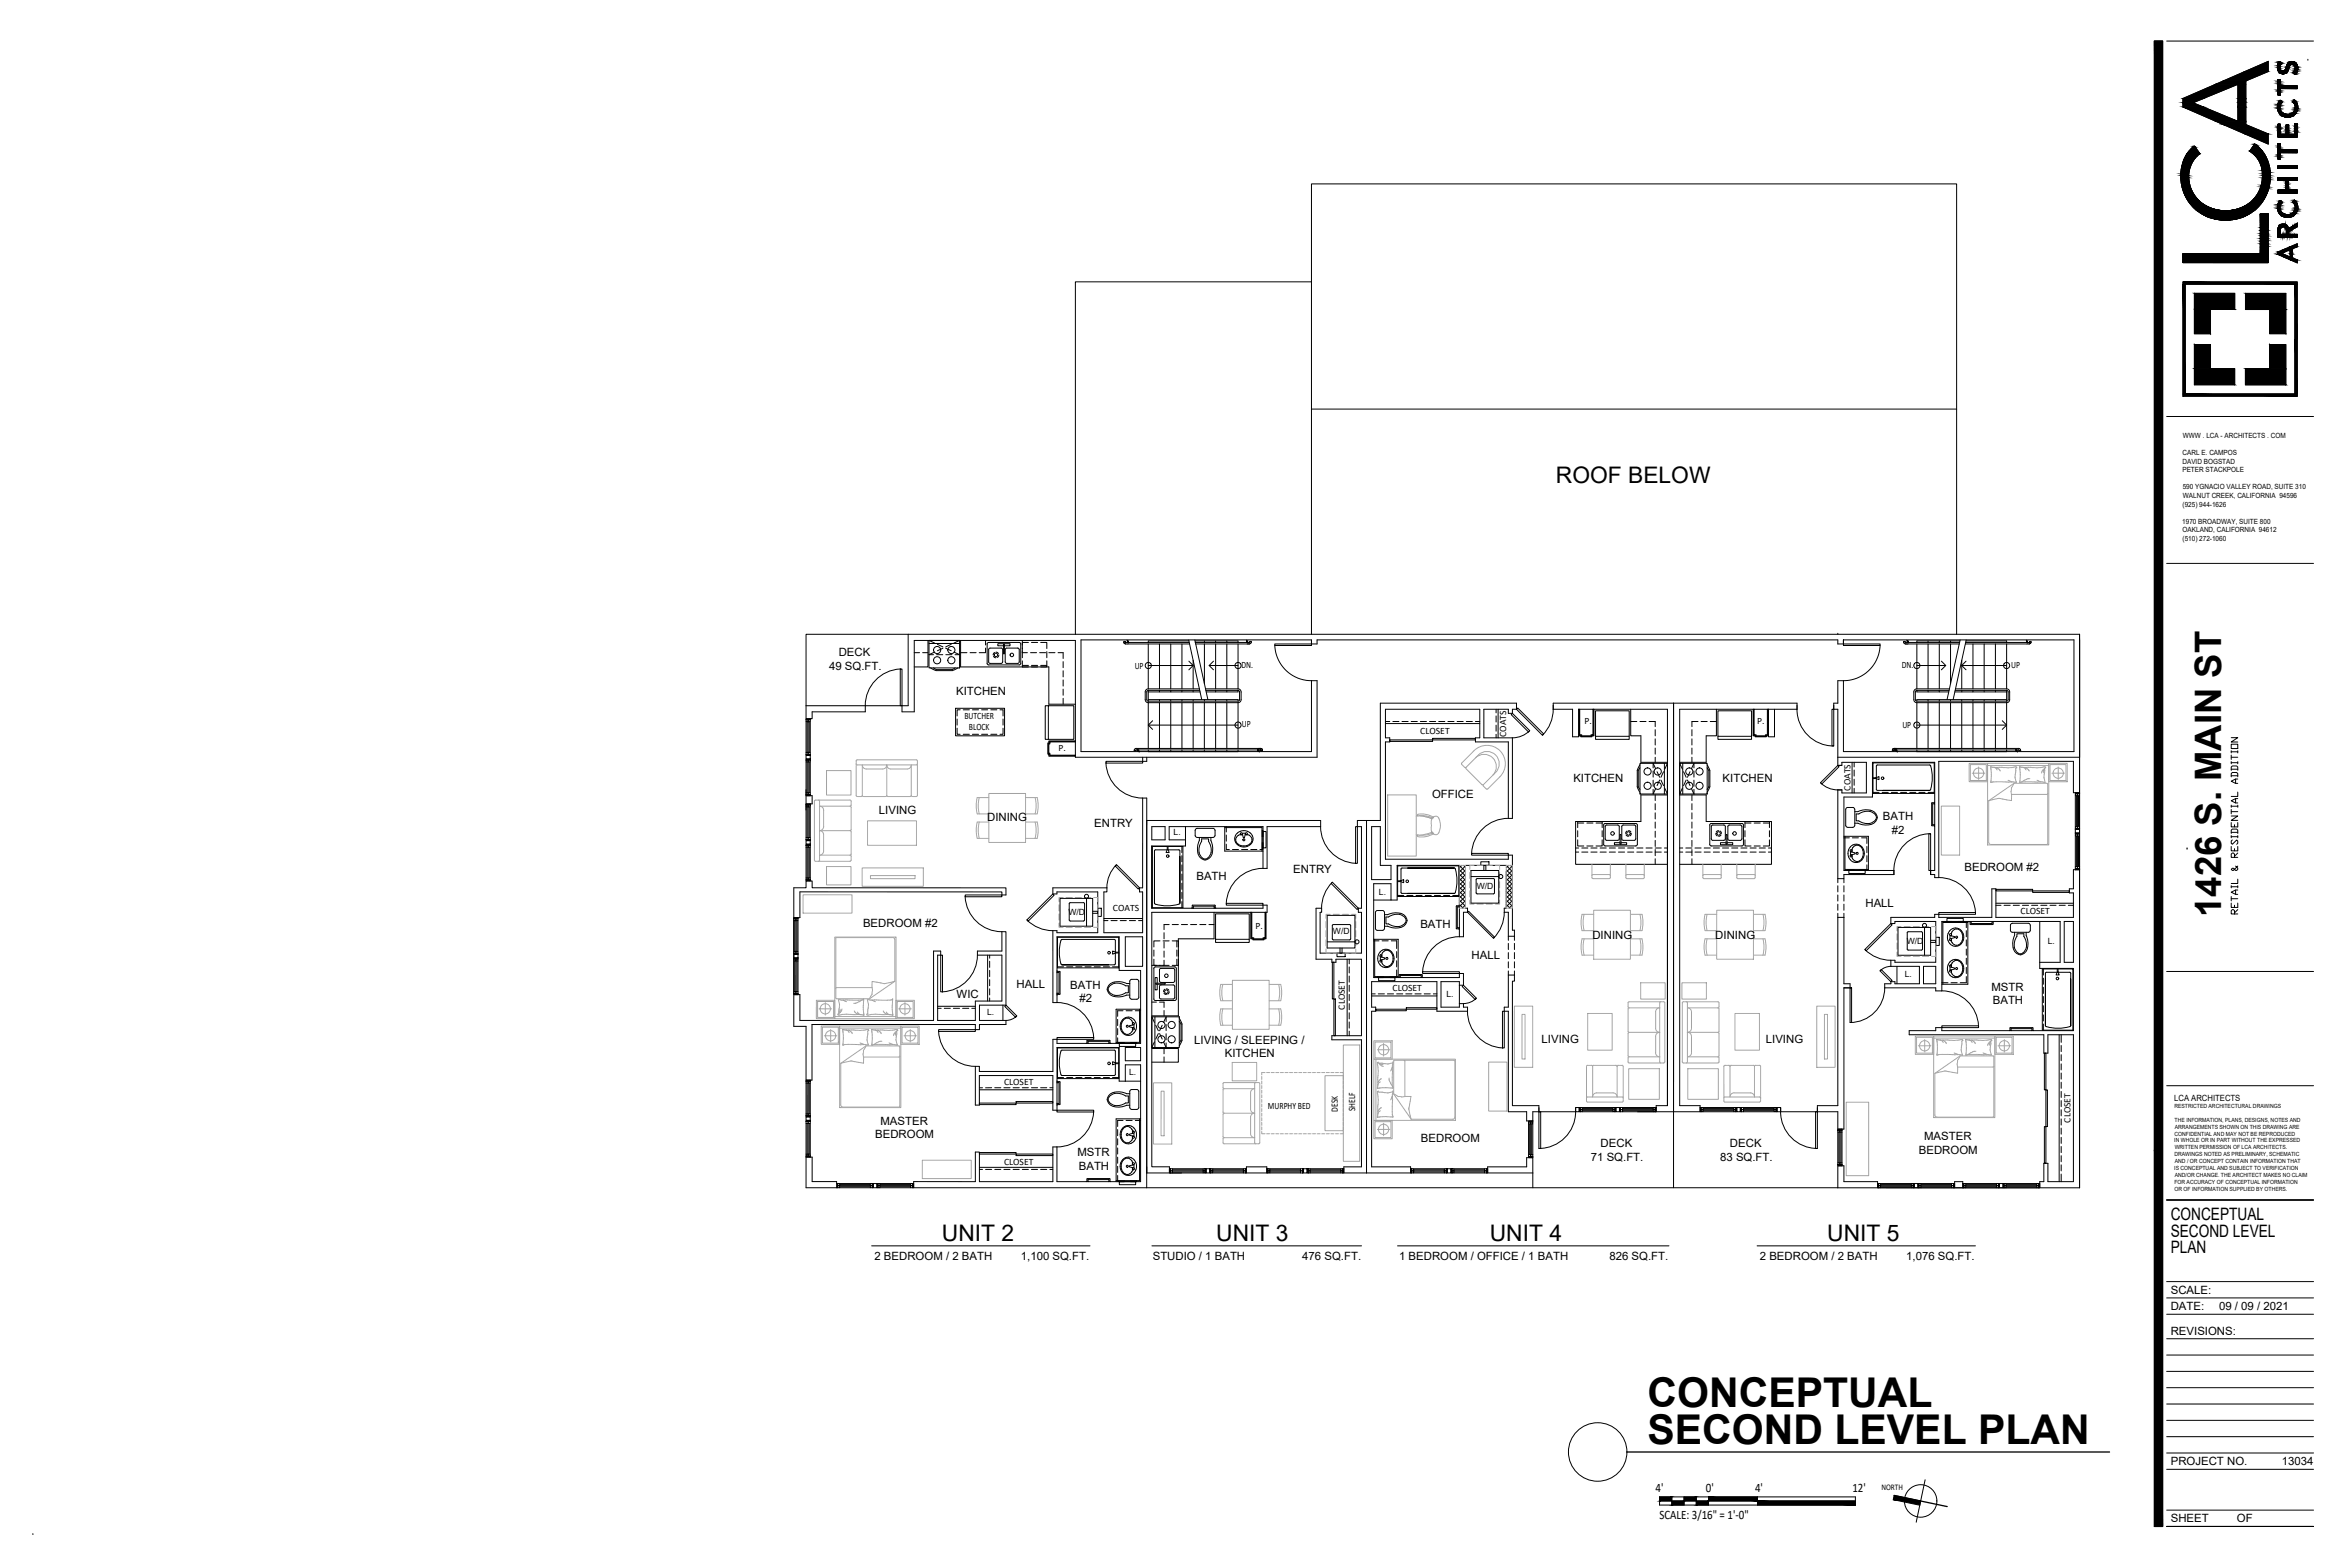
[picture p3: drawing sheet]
<svg xmlns="http://www.w3.org/2000/svg" width="914mm" height="610mm" viewBox="0 0 914 610" stroke-linecap="round" stroke-linejoin="round" font-family="sans-serif">
<defs><g id="words">
<g font-size="16">
<text x="641.1" y="547.5">CONCEPTUAL</text>
<text x="641.1" y="561.8">SECOND LEVEL PLAN</text>
</g>
<text font-size="14.2" x="864.3" y="356.7" transform="rotate(-90 864.3 356.7)">1426 S. MAIN ST</text>
<g font-size="8.9">
<text x="605.4" y="187.7">ROOF BELOW</text>
<text x="366.5" y="482.8">UNIT 2</text>
<text x="473.3" y="482.8">UNIT 3</text>
<text x="579.7" y="482.8">UNIT 4</text>
<text x="711" y="482.8">UNIT 5</text>
</g>
<g font-size="6.7">
<text x="844.6" y="474.8">CONCEPTUAL</text>
<text x="844.6" y="481.1">SECOND LEVEL</text>
<text x="844.6" y="487.5">PLAN</text>
</g>
<text font-size="6.2" x="872.1" y="356.7" transform="rotate(-90 872.1 356.7)">RETAIL &amp; RESIDENTIAL ADDITION</text>
<g font-size="5">
<text x="644.2" y="580.4">4'</text>
<text x="663.7" y="580.4">0'</text>
<text x="682.9" y="580.4">4'</text>
<text x="720.8" y="580.4">12'</text>
<text x="645.7" y="590.8">SCALE: 3/16&quot; = 1'-0&quot;</text>
</g>
<g font-size="4.4">
<text x="326.3" y="255.4">DECK</text>
<text x="322.6" y="260.7">49 SQ.FT.</text>
<text x="372" y="270.4">KITCHEN</text>
<text x="612.2" y="304.2">KITCHEN</text>
<text x="670.3" y="304.2">KITCHEN</text>
<text x="557.2" y="310.5">OFFICE</text>
<text x="342" y="316.5">LIVING</text>
<text x="384.1" y="319.6">DINING</text>
<text x="425.8" y="321.6">ENTRY</text>
<text x="732.6" y="319.1">BATH</text>
<text x="736.1" y="324.4">#2</text>
<text x="503.2" y="339.8">ENTRY</text>
<text x="764.4" y="338.7">BEDROOM #2</text>
<text x="465.5" y="342.5">BATH</text>
<text x="725.9" y="352.7">HALL</text>
<text x="335.8" y="360.7">BEDROOM #2</text>
<text x="552.7" y="360.9">BATH</text>
<text x="619.6" y="365.2">DINING</text>
<text x="667.4" y="365.2">DINING</text>
<text x="572.6" y="372.9">HALL</text>
<text x="372.2" y="388.1">WIC</text>
<text x="395.6" y="384.4">HALL</text>
<text x="416.5" y="384.6">BATH</text>
<text x="420" y="390">#2</text>
<text x="774.9" y="385.4">MSTR</text>
<text x="775.4" y="390.7">BATH</text>
<text x="464.7" y="405.9">LIVING / SLEEPING /</text>
<text x="599.9" y="405.8">LIVING</text>
<text x="687.1" y="405.8">LIVING</text>
<text x="476.6" y="411.3">KITCHEN</text>
<text x="342.6" y="437.5">MASTER</text>
<text x="340.5" y="442.8">BEDROOM</text>
<text x="748.7" y="443.6">MASTER</text>
<text x="419.2" y="449.8">MSTR</text>
<text x="552.9" y="444.2">BEDROOM</text>
<text x="622.8" y="446.1">DECK</text>
<text x="673.1" y="446.1">DECK</text>
<text x="746.6" y="449">BEDROOM</text>
<text x="419.8" y="455.1">BATH</text>
<text x="619" y="451.5">71 SQ.FT.</text>
<text x="669.3" y="451.5">83 SQ.FT.</text>
<text x="340.3" y="490">2 BEDROOM / 2 BATH</text>
<text x="397.2" y="490">1,100 SQ.FT.</text>
<text x="448.5" y="490.2">STUDIO / 1 BATH</text>
<text x="506.7" y="490.2">476 SQ.FT.</text>
<text x="544.4" y="490.2">1 BEDROOM / OFFICE / 1 BATH</text>
<text x="626.2" y="490.2">826 SQ.FT.</text>
<text x="684.8" y="490">2 BEDROOM / 2 BATH</text>
<text x="741.7" y="490">1,076 SQ.FT.</text>
<text x="844.6" y="503.3">SCALE:</text>
<text x="844.6" y="509.7">DATE:</text>
<text x="863.5" y="509.7">09 / 09 / 2021</text>
<text x="844.6" y="519.2">REVISIONS:</text>
<text x="844.6" y="570">PROJECT NO.</text>
<text x="887.9" y="570">13034</text>
<text x="844.6" y="592.2">SHEET</text>
<text x="870.4" y="592.2">OF</text>
</g>
<g font-size="3.8">
<text x="441.5" y="260.2">UP</text>
<text x="483" y="259.7">DN.</text>
<text x="740" y="259.9">DN.</text>
<text x="782.6" y="260">UP</text>
<text x="375.3" y="279.9">BUTCHER</text>
<text x="616.5" y="281.5">P.</text>
<text x="683.8" y="281.5">P.</text>
<text x="377" y="283.9">BLOCK</text>
<text x="483.2" y="283">UP</text>
<text x="552.7" y="285.4">CLOSET</text>
<text x="586.1" y="286.7" transform="rotate(-90 586.1 286.7)">COATS</text>
<text x="740.2" y="283.2">UP</text>
<text x="411.8" y="292.2">P.</text>
<text x="720" y="307.5" transform="rotate(-90 720 307.5)">COATS</text>
<text x="433.1" y="354.5">COATS</text>
<text x="786.2" y="355.5">CLOSET</text>
<text x="488.5" y="361.3">P.</text>
<text x="541.9" y="385.4">CLOSET</text>
<text x="523.3" y="392.7" transform="rotate(-90 523.3 392.7)">CLOSET</text>
<text x="390.7" y="421.9">CLOSET</text>
<text x="493.4" y="431.3">MURPHY BED</text>
<text x="520.6" y="432.4" transform="rotate(-90 520.6 432.4)">DESK</text>
<text x="527.3" y="432.3" transform="rotate(-90 527.3 432.3)">SHELF</text>
<text x="805.6" y="436.7" transform="rotate(-90 805.6 436.7)">CLOSET</text>
<text x="390.7" y="453">CLOSET</text>
</g>
<g font-size="3.3">
<text x="456.7" y="324.8">L.</text>
<text x="574.6" y="346">W/D</text>
<text x="536.6" y="348.2">L.</text>
<text x="415.8" y="355.9">W/D</text>
<text x="518.7" y="363.3">W/D</text>
<text x="741.9" y="367.2">W/D</text>
<text x="796.8" y="367.2">L.</text>
<text x="741.1" y="380">L.</text>
<text x="562.8" y="388">L.</text>
<text x="384.1" y="394.9">L.</text>
<text x="439.3" y="418.4">L.</text>
<text x="846" y="428.1">LCA ARCHITECTS</text>
<text x="732.1" y="579.7">NORTH</text>
</g>
<g font-size="2.8">
<text x="849.4" y="170.4">WWW . LCA - ARCHITECTS . COM</text>
<text x="849.3" y="177.1">CARL E. CAMPOS</text>
<text x="849.2" y="180.4">DAVID BOGSTAD</text>
<text x="849.2" y="183.7">PETER STACKPOLE</text>
<text x="849.3" y="190.4">590 YGNACIO VALLEY ROAD, SUITE 310</text>
<text x="849.2" y="197.1">(925) 944-1626</text>
<text x="849.4" y="193.7">WALNUT CREEK, CALIFORNIA 94596</text>
<text x="849.1" y="203.7">1970 BROADWAY, SUITE 800</text>
<text x="849.3" y="207.1">OAKLAND, CALIFORNIA 94612</text>
<text x="849.2" y="210.4">(510) 272-1060</text>
</g>
<g font-size="2.2">
<text x="846.1" y="431.1">RESTRICTED ARCHITECTURAL DRAWINGS</text>
<text x="846.2" y="436.4">THE INFORMATION, PLANS, DESIGNS, NOTES AND</text>
<text x="846.1" y="441.7">CONFIDENTIAL AND MAY NOT BE REPRODUCED</text>
<text x="846.2" y="439.1">ARRANGEMENTS SHOWN ON THIS DRAWING ARE</text>
<text x="846" y="444.4">IN WHOLE OR IN PART WITHOUT THE EXPRESSED</text>
<text x="846.1" y="449.8">DRAWINGS NOTED AS PRELIMINARY, SCHEMATIC</text>
<text x="846.2" y="447.1">WRITTEN PERMISSION OF LCA ARCHITECTS.</text>
<text x="846" y="455.1">IS CONCEPTUAL AND SUBJECT TO VERIFICATION</text>
<text x="846.2" y="452.4">AND / OR CONCEPT CONTAIN INFORMATION THAT</text>
<text x="846.1" y="460.5">FOR ACCURACY OF CONCEPTUAL INFORMATION</text>
<text x="846.2" y="457.8">AND/OR CHANGE. THE ARCHITECT MAKES NO CLAIM</text>
<text x="846.1" y="463.1">OR OF INFORMATION SUPPLIED BY OTHERS.</text>
</g>
</g></defs>
<!-- layer: a-wall -->
<g fill="none" stroke="#000" stroke-width=".39">
<path d="M510.3 250.5v-1.6h-89.7v43.5h89.7v-27.6h2.2v29.8h-94.1v-45.5h-62.7v27.8h-4.7v-2.4h2.4v-27.7h455.8v215.3h-94.1v-8.6h2.4v6.2h13.1v2.4M510.3 250.5h2.2v-1.6h202.6v1.6h2.2M510.3 248.9v1.6M717.3 250.5v-1.6v1.6M717.3 248.9h89.7v43.5h-89.7v-27.6h-2.2v8.8h-1.6v2.3h1.6v21.9h1.6v-1.2h9.5v11.9h-9.5v-1.2h-1.6v34.5h2.4v-1.6h19.4v-1.6h-19.4v-28.5h11.1v-13.5h24.2v42h-1.6v1.6h1.6v1.2h1.6v-45.2h52.4v12.2h2.4M313.6 274.5h23.1v2.4h-20.7v2.7h-2.4zM651.2 273.6v158.9M688.1 275.9v10.7h2.4v-10.7M444.6 294.6v1.6h1.6v-1.6M715.1 294.6h94.1M313.6 307.2v7.9M313.6 309.6h2.4v3.1h-2.4"/>
<path d="M446.2 319.2h67.7v2.4h-20.9v16.2h-1.6v-16.2h-36.5v5.1h6.4v2.4h-13.1v24.2h43.2v-1.2h1.6v2.8h-44.8v99h6.8v2.4M531.7 319.2v137.1M448.2 321.6h5.1v5.1h-5.1zM533.7 321.6h3.4v15h4.1v5.6h-7.5zM570.2 339v14.3h.8v1.6h-1.6v9.5h-1.5v-27.8h-24.3v13.5h-2.4v-6.3h-6.7v36.5h33.4v-1.6h1.5v4.6h-1.5v-1.4h-7.2v9.9h7.2v-1.4h1.5v1.4h1.6v1.6h-11.9v-11.5h-25.4v9.9h1.6v1.6h-1.6v60.5h15.2v2.4h-26v-2.4h6.9v-49.4h-11.6v-1.6h11.6v-29.7h-10v1.1h-1.6v-1.1h-6.1v-19.9h2.2v1.6h-.6v15.9h16.1v-15.9h-1.3v-1.6h1.3v-31.7h-1.6v-2.4h8.9v-45.6h53v2.3h-1.6v1.6h-1.6v-1.6h-9.5v11.1h11.1v31.4h-1.6v-29.8h-12.8v-1.6h1.7v-11.1h-36.7v11.1h1.7v1.6h-1.7v45.7h47.8v-1.6h1.6v29.2h.8v2.3h-2.4v-9.3h-1.6v-1.6h.8v-14.3M570.2 336.6h15.9M809.2 338.3h-2.4v7.5h-1.6v1.6h1.6v9.5h-30.2v-11.1h-1.6v11.1h-20.6v-1.2h-1.6v1.2h-17.1v2.4h1.6v-.8h15.9v15.8h-15.9v-.7h-1.6v2.3h11.2v6.8h-9.6v-.8h-1.6v.8h-2.3v1.6h19.8v1.2h2.4v-27h46v15.9h-7.9v2.3h13.1v24.3h-51.2v-1.2h-2.4v1.2h-10.3v1.5h52.4v7.2h1.6v-7.2h9.9v57.2h-9.9v-7.1h-1.6v7.1h-1.6v2.4M308.9 357h2.3v-10h78.6v1.2h1.6v-2.8h-75.4v-2.7h-2.4v2.7h-4.7v53.9h4.7v20.9h2.3v-21.6h63.6v2h1.6v-2h10.3v-1.6h-10.3v-6h10.3v-28.5h-1.6v7.5h-9.5v1.6h9.5v17.8h-10.3v7.6h-14.7v-25.4h1.2v-1.6h-2.7v27h-52.1v-10.1h-2.3M409.7 345.4h21v1.6h-1.2v15.9h15.1v-15.9h-1.2v-1.6h1.2v-34.9h1.6v151.6h-90.7v-2.4h24v-11.5h1.6v11.5h28.6v-13.5h1.6v13.5h32.5v-45.5h-5.9v6.4h-2.4v-13.1h-24.2v24.4h-1.6v-13.5h-28.6v11.5h-1.6v-15.1h1.6v2h28.6v-12.5h1.6v1.6h32.5v-28.4h-8.3v-13.1h-24.2v25.6h-1.6v-28h1.6v.9h15.8v-15.9h-15.8v.8h-1.6zM803.2 358.5h3.6v15.9h-3.6zM437.9 364.4h6.7v11.5h-6.7zM586.9 379.3h2.4v2.4h-.8v48.4h10.3v2.4h-2.4v3.6h-2.4v-3.6h-7.1v-39.1h-1.6v-1.6h1.6z"/>
<path d="M748.4 375.9h4.8v6.8h-4.8zM719.9 384.3v-1.6h-2.4v-25.8h-2.4v73.2h-7.9v2.4h7.9v6.7h2.4v-54.9h3M437.9 407.5h5.9v5.2h-5.9zM637.2 432.5h24.3v-2.4h-7.9v-154.2h45.6v-2.3h-94.8v2.3h7.5v10.7h2.4v-10.7h34.5v154.2h-4.4v2.4M313.6 450.1h2.4v9.6h9.5v2.4h-11.9zM446.2 456.3h13.6M485 453.9h7.9v2.4h-7.9zM578.9 453.9h15.1v-3.5h2.4v5.9h-17.5zM760.6 462.1v-2.4h3.1v2.4"/>
</g>
<!-- layer: a-floor-cab-base -->
<g fill="none" stroke="#000" stroke-width=".39">
<path d="M361.1 249.1v10.4h-5.4M373.8 249.1v10.4h34.3v14.5h10.3M371.8 275.5h19.1v10.8h-19.1zM634.5 275.9v10.4h4v10.3h10.3M667.9 275.9v10.4h-4v10.3h-10.3M648.8 309.3h-10.3v10.3h-25.4v16.6h35.7M653.6 309.3h10.3v10.3h25.4v16.6h-35.7M751.6 312.5v8.5M751.8 312.3l-.2 .2M751.8 312.3h.9M752 312.8v7.9l.7 .2M752.7 312.7l-.7 .1"/>
<path d="M752.8 312.1v.7M461.3 321.6v5.1M476.6 322h14.4v9.1M476.6 321.6v9.5h14.8M717.5 325.3h9.5v13.3M717.9 325.3v12.9h9.1M751.6 321l.2 .2M751.8 321.2h.9M752.8 320.7v.8M463.7 353.3h.8M463.9 353.2l.2-1.1h8.6l.2 1.1M464.3 353.2l.1-.7h8l.1 .7"/>
<path d="M472.3 353.3h.8M472.4 354.9v10.3h-13.9v30h-10.3M534.5 350.1h6.7M567.1 352.8l-.1 8 .7 .1M567.2 352.8h.5M567.7 352.4l-1.1 .2v8.5l1.1 .2M567.9 352.1v.8M765.7 358.9h-9.7v24M765.7 358.5v24.4h-10.1M766.3 358.5h.8M766.6 358.6l.2 1.1h8.5l.2-.2M767 358.6l.1 .7h7.9l.1-.7"/>
<path d="M775 358.5h.8M775.5 358.6v.9M793.7 358.5v15.9M411.3 377.6v.9M411.4 377.9l1.1 .2-.1 8.6-1 .2M411.4 378.3l.7 .1-.1 8-.6 .1M534.5 365.4h9.5v14.9M534.9 365.4v14.5h9.1M567.9 360.8v.8M411.3 386.3v.8M443.4 392.6v12.9h-9.1M443.8 392.6h-9.5v13.3"/>
<path d="M544.2 380.3h.8M544.4 380.2l.2-1.1h8.6l.2 1.1M544.8 380.2l.1-.7h8l.1 .7M552.9 380.3h.7M567.9 383.3v7.1M782.1 400v.8M782.3 399.7l-.2 .2M782.3 399.8h8.6M790.9 399.7l.2 .2M791.1 400v.8M422.7 405.9h.8M423.1 404.7l-.2 1.1"/>
<path d="M423.1 404.7h8.6M423.3 405.2h8.2M423.3 405.2v.6M431.3 405.9h.9M431.5 405.2v.6M431.7 404.7l.2 1.1M448.2 407.9h10.3v5.3h-10.3M781.8 401h.9M782.5 400.2h8.2M782.5 400.3v.5M790.5 401h.8M790.7 400.3v.5"/>
<path d="M411.3 420.5v.8M411.3 429.2v.8M411.4 420.8l1 .1 .1 8.6M411.4 421.2h.6M411.9 421.1l.1 8.1-.6 .1M412.4 429.5l-1 .2M437.9 420.6h5.9M443.4 435.3v24h-9.1M443.8 435.3h-9.5v24.4M422.7 459.7h.8M422.9 459.6l.2-1.1h8.6l.2 1.1M423.3 459.6l.1-.7h8l.1 .7"/>
<path d="M431.3 459.7h.9"/>
</g>
<!-- layer: a-floor -->
<g fill="none" stroke="#000" stroke-width=".39">
<path d="M510.3 109.6h-91.9v137.2M510.3 159.1h251M353.4 246.8h-39.8v27.7M446.8 250.5v17.5M451.2 250.5v17.5M455.5 250.5v17.5M459.9 250.5v17.5M462.5 249l5.1 23.2M462.6 249.3h-15.8v.6M464.3 256.9v11.1M464.9 249l5.1 23.2M465 249.3h16.7v.6"/>
<path d="M468.6 249.3v.6M468.6 250.5v15.5M473 249.3v.6M473 250.5v17.5M477.4 249.3v.6M477.4 250.5v17.5M481.7 250.5v17.5M510.3 246.8v-175.3h251v175.3M745.9 250.5v17.5M750.2 249.3v.6M750.2 250.5v17.5M754.6 249.3v.6"/>
<path d="M754.6 250.5v17.5M759 249.3v.6M759 250.5v15.5M762.6 249.3h-16.7v.6M762.7 249l-5.1 23.2M763.3 256.9v11.1M765 249.3h15.8v.6M765.1 249l-5.1 23.2M767.7 250.5v17.5M772 250.5v17.5M776.4 250.5v17.5M780.8 250.5v17.5"/>
<path d="M446.8 269.2v3.6M446.8 272.2h34.9v.6M446.8 268.6v.6M446.8 273.4v17.8M446.8 269.2h20.2M451.2 268.6v.6M451.2 272.2v.6M451.2 273.4v17.8M455.5 268.6v.6M455.5 272.2v.6M455.5 273.4v17.8M459.9 268.6v.6"/>
<path d="M459.9 272.2v.6M459.9 273.4v17.8M464.3 268.6v.6M464.3 272.2v.6M464.3 273.4v17.8M468.6 272.2v.6M468.6 273.4v17.8M473 268.6v.6M473 272.2v.6M473 273.4v17.8M477.4 268.6v.6M477.4 272.2v.6"/>
<path d="M477.4 273.4v17.8M481.7 268.6v.6h-12.4M481.7 273.4v17.8M745.9 268.6v.6h12.4M745.9 273.4v17.8M750.2 268.6v.6M750.2 272.2v.6M750.2 273.4v17.8M754.6 268.6v.6M754.6 272.2v.6M754.6 273.4v17.8M759 272.2v.6"/>
<path d="M759 273.4v17.8M760.6 269.2h20.2M763.3 268.6v.6M763.3 272.2v.6M763.3 273.4v17.8M767.7 268.6v.6M767.7 272.2v.6M767.7 273.4v17.8M772 268.6v.6M772 272.2v.6M772 273.4v17.8M776.4 268.6v.6"/>
<path d="M776.4 272.2v.6M776.4 273.4v17.8M780.8 269.2v3.6M780.8 272.2h-34.9v.6M780.8 268.6v.6M780.8 273.4v17.8M446.8 291.8v.6h34.9v-.6M451.2 291.8v.6M455.5 291.8v.6M459.9 291.8v.6M464.3 291.8v.6M468.6 291.8v.6"/>
<path d="M473 291.8v.6M477.4 291.8v.6M745.9 291.8v.6h34.9v-.6M750.2 291.8v.6M754.6 291.8v.6M759 291.8v.6M763.3 291.8v.6M767.7 291.8v.6M772 291.8v.6M776.4 291.8v.6M651.2 432.5v29.6M596.4 456.3v5.8"/>
<path d="M446.2 462.1h268.9"/>
</g>
<!-- layer: a-floor-stair-rail -->
<g fill="none" stroke="#000" stroke-width=".39">
<path d="M437.4 250.1h.1M437.4 250.1v.1M437.4 250.2h.1M437.5 250.2l.5 .3M437.9 249.8v-.3h-.6l.1 .6M437.9 249.8h.1M437.9 249.8v.1M437.9 249.9h.1M438 250.5h.1M438.1 249.9h.1M438.1 250.5h24.7M438.1 249.9h24.6"/>
<path d="M486.3 249.7l-21.3 .2M486.3 249.7h.1M486.3 249.7h.6M486.9 249.7l-.3 .6-.5 .2h-20.9M486.9 249.7h.1M740.7 249.7h.6M740.7 249.7h.1M740.7 249.7l.2 .6 .6 .2h20.9M741.3 249.7h.1M741.3 249.7l.2 .2h21M764.9 249.9h24.6M789.5 249.9h.1"/>
<path d="M789.6 249.9h-.1M789.6 249.9h.1M789.6 249.8v.1M789.7 249.8v-.3h.6l-.1 .6M789.7 249.8h.1M790.2 250.1l-.7 .4h-24.7M790.2 250.1h.1M466.7 268h-20.1l-.9 .8-.1 3.4a1.16 1.16 0 0 0 1.2 1.2l35.1-.1 .6-.2 .4-.7v-3.2a1.19 1.19 0 0 0-1.2-1.2h-12.6M466.8 268.6h-20.1l-.5 .6v3.1l.5 .5h35.1l.5-.4v-3.3l-.3-.5h-12.8M758.4 268.6h-12.8l-.3 .5v3.3l.5 .4h35.1l.5-.5v-3.2l-.5-.5h-20.1M758.5 268h-12.6a1.16 1.16 0 0 0-1.2 1.2v3.4l1 .7 35.1 .1a1.16 1.16 0 0 0 1.2-1.2l-.1-3.4-.9-.8h-20.1M441.3 291.9h.7"/>
<path d="M441.3 291.9h.1M441.9 291.9h.1M442.1 291.7l-.2 .2M442.1 291.7h.1M442.1 291.8h48.4M490.5 291.7h.1M490.5 291.7l.1 .1M490.6 291.8h.1M491.1 291.4l-.6-.3h-48.4l-.5 .3-.3 .5M491.1 291.4v.1M491.1 291.5h.1M491.1 291.5l.1 .1"/>
<path d="M491.2 291.6l.1 .5h-.6l-.1-.2M736.3 291.9h.6M736.4 291.6l-.1 .3M736.4 291.5v.1M736.5 291.5h-.1M736.5 291.4v.1M736.9 291.9h.1M737 291.8h.1M737 291.1l-.5 .3M737.1 291.7l-.1 .1M737.1 291.1h-.1M737.1 291.7h.1"/>
<path d="M737.1 291.8l48.3-.1 .2 .2M737.1 291.2l48.3-.1 .6 .3 .2 .5M785.6 291.9h.1M785.7 291.9h.5M786.2 291.9h.1"/>
</g>
<g fill="#000" stroke="#000" stroke-width=".39">
<path d="M438.7 249.3l.4 .6v-.6zM438.7 249.3l.4 .6h-.4z"/>
<path d="M485.1 249.3l.4 .6v-.6zM485.1 249.3l.4 .6h-.4z"/>
<path d="M742.1 249.3l.4 .6v-.6zM742.1 249.3l.4 .6h-.4z"/>
<path d="M788.5 249.3l.4 .6v-.6zM788.5 249.3l.4 .6h-.4z"/>
<path d="M442.7 291.8v.5h.4zM442.7 291.8h.4v.5z"/>
<path d="M489.5 291.8v.5h.4zM489.5 291.8h.4v.5z"/>
<path d="M737.7 291.8v.5h.4zM737.7 291.8h.4v.5z"/>
<path d="M784.5 291.8v.5h.4zM784.5 291.8h.4v.5z"/>
</g>
<!-- layer: a-floor-note -->
<g fill="none" stroke="#000" stroke-width=".39">
<path d="M446.8 258.9h17.5M462.6 257.2l1.7 1.7-1.7 1.7M470.5 258.9h11.2M472.2 257.2l-1.7 1.7 1.7 1.7M745.9 258.9h11.2M755.4 257.2l1.7 1.7-1.7 1.7M763.3 258.9h17.5M765 257.2l-1.7 1.7 1.7 1.7M446.8 282.1h34.9M448.5 280.4l-1.7 1.7 1.7 1.7M745.9 282.1h34.9M779.1 280.4l1.7 1.7-1.7 1.7"/>
<circle cx="446.8" cy="258.9" r="1.19"/>
<circle cx="481.7" cy="258.9" r="1.19"/>
<circle cx="745.9" cy="258.9" r="1.19"/>
<circle cx="780.8" cy="258.9" r="1.19"/>
<circle cx="481.7" cy="282.1" r="1.2"/>
<circle cx="745.9" cy="282.1" r="1.19"/>
</g>
<!-- layer: a-wall-door -->
<g fill="none" stroke="#000" stroke-width=".39">
<path d="M496 251.1h14.3v-.6h-14.3a14.3 14.3 0 0 0 14.3 14.3M731.6 251.1h-14.3v-.6h14.3a14.3 14.3 0 0 1-14.3 14.3M350.3 260.3a14.3 14.3 0 0 0-13.6 14.2M350.3 260.3h.7v14.2h-.7zM588 278l.5-.5 6.7 6.7-.5 .5zM590.1 274.3v1.6M590.6 275.4l10.1 10.1-.5 .5-10.1-10.1zM604.4 274.3a14.7 14.7 0 0 1-4.2 11.7M699.2 274.3a14.4 14.4 0 0 0 14.3 15.9M712.8 275.9h.7v14.3h-.7zM713.5 274.3v1.6M430.3 296.9a14.3 14.3 0 0 0 14.3 13.6"/>
<path d="M430.3 296.2h14.3v.7h-14.3zM540.8 287.8h16.6v.6h-16.6zM557.4 287.2h16.7v.6h-16.7zM595.2 284.2a9.5 9.5 0 0 1-6.7 2.8M715.1 297.8l.5 .5-6.7 6.7-.5-.5zM715.1 297.8h1.6M586.9 318.4a14.3 14.3 0 0 0-14.3 13.6M708.4 304.5a10.1 10.1 0 0 0 8.3 2.8M434.4 336.4a12.7 12.7 0 0 0-3.7 9M434.4 336.4l9 9-.5 .5-8.9-9zM491.4 337.8a14.3 14.3 0 0 0-14.3 13.6M513.9 321.6a14.3 14.3 0 0 0 13.6 14.2"/>
<path d="M527.5 321.6h.7v14.3h-.7zM572.6 332h14.3v.7h-14.3zM736.9 338.6v1.6M750.5 324.4h.7v14.2h-.7zM751.2 324.3a14.3 14.3 0 0 0-14.3 14.3M751.2 338.6v1.6M375.5 348.8a14.3 14.3 0 0 0 14.3 13.7M375.6 348.2h14.2v.7h-14.2zM399.6 357.9a14.3 14.3 0 0 0 10.1 4.1M399.6 357.9l10.1-10.1 .5 .4-10.1 10.2zM477.2 351.4h14.2v.7h-14.2zM518.4 343.2a14.3 14.3 0 0 0-4.2 10.1"/>
<path d="M518.4 343.2l10.1 10.1-.4 .5-10.1-10.1zM571 354.9l.5-.4 10 10.1-.4 .4zM585.3 354.9a14.3 14.3 0 0 1-4.2 10.1M754.4 341.4a14.3 14.3 0 0 1 14.3 13.6M754.4 355h14.3v.7h-14.3zM776.6 346h14.3v.6h-14.3zM790.9 346.6h14.3v.6h-14.3zM366 371.6h.7v14.3h-.7zM380.3 371.6a14.3 14.3 0 0 1-13.6 14.2M518.4 374.3h.6v14.3h-.6zM553.6 378h14.3v.7h-14.3zM567.8 364.4a14.3 14.3 0 0 0-14.2 13.6"/>
<path d="M725.6 369.4a14.3 14.3 0 0 0 10.1 4.2M725.6 369.4l10.1-10.1 .5 .5-10.1 10.1zM732 377.2l4.2 4.2-.5 .5-4.2-4.2zM735.7 375.9l-1.9 .4-2.3 1.4M390.9 391.5l.5-.5 4.2 4.2-.4 .5zM395.6 395.2l-1.6 1.2-2.6 .6M411.3 390a14.3 14.3 0 0 1 14.3 13.6M519 388.6h.6v14.3h-.6zM535.3 392.6h11.9v.6h-11.9zM547.2 392h11.9v.6h-11.9zM568.9 383.8l.5-.5 5.1 5-.5 .5zM571 393.4a14.3 14.3 0 0 0 13.6 14.3"/>
<path d="M574.5 388.3a7.1 7.1 0 0 1-5.1 2.1M584.6 393.4h.7v14.3h-.7zM719.9 384.3h.6v13.5h-.6zM733.4 384.3a13.5 13.5 0 0 1-13.5 13.5M755.6 385.5a14.3 14.3 0 0 1 14.3 13.6M755.6 399.1h14.3v.7h-14.3zM365.2 401.2a14.3 14.3 0 0 0 14.3 13.6M365.2 400.6h14.3v.6h-14.3zM411.3 403.6h14.3v.7h-14.3zM795.5 409.7h.6v14.3h-.6zM381.1 429.1h14.3v.6h-14.3zM395.4 428.5h14.3v.6h-14.3z"/>
<path d="M411.3 431.9h14.3v.7h-14.3zM425.5 432.6a14.3 14.3 0 0 1-14.2 13.6M598.8 432.5h.7v14.3h-.7zM598.8 430.9v1.6M613.1 430.9a14.4 14.4 0 0 1-14.3 15.9M692.8 432.5a14.3 14.3 0 0 0 14.3 14.3M692.9 430.9v1.6M706.5 432.5h.7v14.3h-.7zM707.2 430.9v1.6M795.5 438.3h.6v14.3h-.6zM796.1 424h.6v14.3h-.6zM381.1 448.4h14.3v.6h-14.3z"/>
<path d="M395.4 449h14.3v.6h-14.3z"/>
</g>
<!-- layer: XU-B5$0$A-FLOR-SHLF -->
<g fill="none" stroke="#000" stroke-width=".39">
<path d="M582.1 275.9v1.4M582.1 278.5v2.4M539.1 280.7h1.7M542 280.7h2.3M545.5 280.7h2.4M549.1 280.7h2.4M552.7 280.7h2.3M556.3 280.7h2.3M559.8 280.7h2.4M563.4 280.7h2.4M567 280.7h2.3M570.5 280.7h2.4"/>
<path d="M574.1 280.7h1.7M582.1 282.1v2.4M582.1 285.7v1.3M721.5 296.6v1.8M721.5 299.5v2.4M721.5 303.1v2.4M721.5 306.7v1.8M429.5 358.1h1.6M432.3 358.1h2.4M435.9 358.1h2.3M439.5 358.1h2.3M443 358.1h1.6"/>
<path d="M776.6 352.2h2M779.8 352.2h2.4M783.4 352.2h2.3M786.9 352.2h2.4M790.5 352.2h2.4M794.1 352.2h2.4M797.7 352.2h2.3M801.2 352.2h2.4M804.8 352.2h2M385.1 371.6v1.2M385.1 373.9v2.4M385.1 377.5v2.4"/>
<path d="M525 373.2v1.7M525 376.1v2.4M525 379.7v2.4M364.8 392.3h1.4M367.4 392.3h2.4M371 392.3h2.4M374.6 392.3h2.4M378.1 392.3h1.4M385.1 381.1v2.4M385.1 384.7v2.3M385.1 388.2v1.2M525 383.3v2.4"/>
<path d="M525 386.9v2.3M525 390.4v2.4M525 394v2.4M525 397.6v2.4M533.7 386.6h1.4M536.3 386.6h2.4M539.9 386.6h2.3M543.4 386.6h2.4M547 386.6h2.4M550.6 386.6h2.4M554.2 386.6h2.3M557.7 386.6h1.4"/>
<path d="M525 401.1v1.8M802 402.5v3M802 406.7v2.4M802 410.3v2.4M802 413.9v2.3M802 417.4v2.4M381.1 423.2h1.2M385.9 423.2h-2.4M387.1 423.2h2.3M390.6 423.2h2.4M394.2 423.2h2.4M397.8 423.2h2.3"/>
<path d="M401.4 423.2h2.3M404.9 423.2h2.4M408.5 423.2h1.2M802 421v2.4M802 424.6v2.3M802 428.2v2.3M802 431.7v2.4M802 435.3v2.4M802 438.9v2.3M381.1 454.9h1.2M383.5 454.9h2.4M387.1 454.9h2.3"/>
<path d="M390.6 454.9h2.4M394.2 454.9h2.4M397.8 454.9h2.3M401.4 454.9h2.3M404.9 454.9h2.4M408.5 454.9h1.2M802 442.4v2.4M802 446v2.4M802 449.6v2.4M802 453.2v2.3M802 456.7v3"/>
</g>
<!-- layer: XU-B5$0$A-FLOR-SHLF-POLE -->
<path d="M582.9 275.9v11.1M539.1 281.5h36.7M720.7 296.6v11.9M429.5 357.3h15.1M776.6 351.4h30.2M384.3 371.6v17.8M524.2 373.2v29.7M364.8 391.5h14.7M533.7 387.4h25.4M801.2 402.5v57.2M381.1 424h28.6M381.1 454.1h28.6" fill="none" stroke="#000" stroke-width=".39"/>
<!-- layer: a-floor-cab-under -->
<g fill="none" stroke="#000" stroke-width=".39">
<path d="M372.4 279.7v2.4M373.6 276.1h-1.2v2.4M374.8 276.1h2.4M378.4 276.1h2.4M381.9 276.1h2.4M385.5 276.1h2.4M389.1 276.1h1.2v2.4M390.3 279.7v2.4M372.4 283.3v2.4h1.2M374.8 285.7h2.4M378.4 285.7h2.4M381.9 285.7h2.4"/>
<path d="M385.5 285.7h2.4M390.3 283.3v2.4h-1.2M477.2 321.6v2.1M477.2 324.8v2.4M477.2 328.4v2.1h1.1M479.5 330.5h2.4M483.1 330.5h2.4M486.7 330.5h2.4M490.3 330.5h1.1M613.1 331.5h1.2M613.1 329.9h1.2M615.5 331.5h2.3"/>
<path d="M615.5 329.9h2.3M619 331.5h2.4M619 329.9h2.4M622.6 331.5h2.4M622.6 329.9h2.4M626.2 331.5h2.4M626.2 329.9h2.4M629.8 331.5h2.3M629.8 329.9h2.3M633.3 331.5h2.4M633.3 329.9h2.4M636.9 331.5h2.4"/>
<path d="M636.9 329.9h2.4M640.5 331.5h2.4M640.5 329.9h2.4M644.1 331.5h2.3M644.1 329.9h2.3M647.6 331.5h1.2M647.6 329.9h1.2M653.6 331.5h1.2M653.6 329.9h1.2M655.9 331.5h2.4M655.9 329.9h2.4M659.5 331.5h2.4"/>
<path d="M659.5 329.9h2.4M663.1 331.5h2.4M663.1 329.9h2.4M666.7 331.5h2.4M666.7 329.9h2.4M670.2 331.5h2.4M670.2 329.9h2.4M673.8 331.5h2.4M673.8 329.9h2.4M677.4 331.5h2.4M677.4 329.9h2.4M681 331.5h2.3"/>
<path d="M681 329.9h2.3M684.5 331.5h2.4M684.5 329.9h2.4M688.1 331.5h1.2M688.1 329.9h1.2M717.5 325.9h2.1M720.8 325.9h2.3M724.3 325.9h2.1v2.2M726.4 329.3v2.4M726.4 332.9v2.4M726.4 336.5v2.1M765.1 358.5v2.4"/>
<path d="M534.5 366h2.1M537.8 366h2.4M541.4 366h2v3M543.4 370.2v2.4M543.4 373.8v2.3M543.4 377.3v3M765.1 362v2.4M765.1 365.6v2.4M765.1 369.2v2.4M765.1 372.8v2.4M765.1 376.3v2.4M765.1 379.9v2.4h-2.4"/>
<path d="M434.9 396.6v2.4M437 393.2h-2.1v2.2M438.2 393.2h2.3M441.7 393.2h2.1M755.6 382.3h2.4M759.2 382.3h2.3M434.9 400.1v2.4M434.9 403.7v2.2M434.9 439.4v2.4M437 435.9h-2.1v2.3M438.2 435.9h2.3M441.7 435.9h2.1"/>
<path d="M434.9 443v2.4M434.9 446.6v2.4M434.9 450.2v2.3M434.9 453.7v2.4M434.9 457.3v2.4"/>
</g>
<!-- layer: XU-A2$0$A-FLOR-PFXT -->
<g fill="none" stroke="#000" stroke-width=".39">
<path d="M721.7 315.8l1.2-.1a5.7 5.7 0 0 1 7.2 1.1 2.99 2.99 0 0 1-3.1 4.1h-2.1l-2-.7h-1.2M722.3 316.6h1a4.4 4.4 0 0 1 6.8 1.1 3.5 3.5 0 0 1-5.1 2.5l-1.7-.9h-1zM465.3 322.5l.6-.2h6.4l.5 .8-.1 2.2-.7 .5-6.5-.1-.5-.7zM466.7 325.8v1.2a5.8 5.8 0 0 0 1.1 7.2 3 3 0 0 0 4-3.1v-2.1l-.6-2M467.6 327.3a4.4 4.4 0 0 0 1 6.9 3.5 3.5 0 0 0 2.5-5.1l-.8-1.8v-1h-2.7v1.1M471.2 325.8v1.2M481.5 328.6l1.1 .6M481.5 324.1a2.96 2.96 0 0 0 0 4.5M482.5 324.7a2.11 2.11 0 0 0-1.7 2.2 2.11 2.11 0 0 0 1.9 2M482.6 324.8h.9M482.6 323.4l-1.1 .7M482.6 329.2l1.4 .3 1.4-.3"/>
<path d="M483.4 324.4l.4 1.5h.4l.4-1.5M483.4 324.1h1.2M484 323.1l-1.4 .3M484 323.1l1.4 .3M484 323.2h.1M484.5 324.8l.9-.1a2 2 0 0 1 1.7 1.6 2 2 0 0 1-.9 2.1M485.4 323.4l1.1 .7M486.2 328.4l-1.6 .6-1.9-.1M486.5 328.6l-1.1 .6M486.5 324.1l.8 1M487.3 325.1l.3 1.2-.3 1.2M487.3 327.5l-.8 1.1"/>
<path d="M718.2 321.1l.2 .5 .6 .3 2.2-.1 .5-.7M718.2 321.1v-6.5l.5-.4 2.2-.1 .6 .2 .2 .6v6.2M719.1 332l.2 1.4M719.1 332h.1M719.3 330.6a3.2 3.2 0 0 1 4.1-2 3.2 3.2 0 0 1 2 4.1 3.1 3.1 0 0 1-2.8 2.8 3.1 3.1 0 0 1-3.3-2.1M719.3 330.6l-.2 1.4M720.1 331.4v1.2M720.3 331.4l1.6 .4v.4l-1.6 .4M720.7 331.5v-1a2.15 2.15 0 0 1 2.3-1.7 2.15 2.15 0 0 1 1.9 2.2 2.9 2.9 0 0 1-2.9 4 2.08 2.08 0 0 1-1.3-1.6v-.9M535.4 354.4l2.5-.2 .7 .5 .1 6.4-.5 .8h-2.2l-.7-.4-.1-6.5zM538.7 355.8h1.2a6.4 6.4 0 0 1 6.9 .6 2.89 2.89 0 0 1 .1 3.2 2.89 2.89 0 0 1-2.8 1.4l-2.2-.1-2-.6h-1.2M539.3 356.7h1a4.3 4.3 0 0 1 6.8 1.1 3.5 3.5 0 0 1-5.1 2.4l-1.7-.8h-1z"/>
<path d="M782.3 360v2.2l.8 .5 6.4-.1 .5-.7v-1.9M782.3 360l.2-.6 .6-.2h6.1l.6 .2 .2 .6M536.1 372.9l.2 1.3M536.1 372.9h.1M536.3 371.5l-.2 1.4M536.3 374.2a3 3 0 0 0 5.2 1.2M537.1 372.3v1.2M537.3 372.3l1.6 .4v.4l-1.6 .4M538 370.6l-.3 1.8M538 370.6a2.26 2.26 0 0 1 2.6-.7 2.26 2.26 0 0 1 1.4 2.3 2.74 2.74 0 0 1-3.2 3.6l-1-1.1-.1-1.3M541.5 370.3l.7 1.2M541.5 370.3a3 3 0 0 0-5.2 1.2"/>
<path d="M542.2 374.2l-.7 1.2M542.2 371.5l.2 1.4-.2 1.3M757.8 376.8h.1M757.8 364.6a3.1 3.1 0 0 0 1.8 3.2 3.1 3.1 0 0 0 3.6-.7M757.8 364.6h.1M758.8 364v1.2M758.8 376.2v1.2M759 376.2l1.6 .4v.4l-1.6 .4M759 364l1.6 .4v.4l-1.6 .4M759.3 365.1l.3 1.6M760.5 361.6l.8-.2 .9 .2M760.5 361.6l-1.1 1.1-.1 1.4"/>
<path d="M762.2 361.6a3.4 3.4 0 0 1 1.5 3.4 3.4 3.4 0 0 1-2.4 2.7l-.8-.2-1-.8M763.2 374.3a3.9 3.9 0 0 1 0 5M763.2 362.1a3.8 3.8 0 0 1 0 5M763.2 374.3a3.3 3.3 0 0 0-4.5-.1 3.3 3.3 0 0 0-.4 4.6 2.99 2.99 0 0 0 4.9 .5M763.2 362.1a3.1 3.1 0 0 0-3.6-.8 3.1 3.1 0 0 0-1.8 3.3M763.5 375.5a2.99 2.99 0 0 1-2.8 4.4 2.08 2.08 0 0 1-1.4-1.7v-.9M763.5 375.5a2.11 2.11 0 0 0-2-1.9 2.11 2.11 0 0 0-2.2 1.7v1M783.9 362.7v1.2a5.7 5.7 0 0 0 1.1 7.2 2.99 2.99 0 0 0 4-3.1v-2.1l-.6-2v-1.2M788.5 368.5a2.49 2.49 0 0 1-2.9 2.5 4.5 4.5 0 0 1-.8-6.7v-1h2.7v1l.9 2.3 .1 1.9M431.9 383.5a4.9 4.9 0 0 1 6.1 0h1.1v2.7h-1.1a4.4 4.4 0 0 1-6.8-1.1l.1-.8zM439.6 382.6h-1.2a5.8 5.8 0 0 0-7.2 1.1 3 3 0 0 0 3.1 4.1l2.1-.1 2-.6h1.2M439.8 381.2l2.5-.2 .8 .5v6.4l-.5 .8h-2.2l-.8-.5v-6.4z"/>
<path d="M440.3 397a2.26 2.26 0 0 0-2.6-.7 2.26 2.26 0 0 0-1.4 2.3 2.73 2.73 0 0 0 3.2 3.6l.9-.9M440.3 397l.3 .8M440.6 399.7l-.1 1.6M440.6 397.8v1M441 398.7l-1.5 .3v.5l1.5 .4M441.2 398.7v1.2M442 397.9a3.2 3.2 0 0 0-4.1-2 3.2 3.2 0 0 0-2 4.1l.2 .6M442 397.9l.2 1.3M442.2 399.3h.1M442.2 399.2l-.2 1.4M436.1 400.6a3 3 0 0 0 2.9 2.2 3 3 0 0 0 3-2.2M431.9 426.4a4.9 4.9 0 0 1 6.1 0h1.1v2.7h-1.1a4.4 4.4 0 0 1-6.8-1.1l.1-.8z"/>
<path d="M437.8 438.5l.8-.3 .9 .3M437.8 438.5a3.4 3.4 0 0 0-1.5 3.3 3.4 3.4 0 0 0 2.3 2.8 2.15 2.15 0 0 0 2-1.7v-1M439.5 438.5l.8 .7M439.6 430.8l.5 .7 2.2 .1 .6-.3 .2-.5M439.6 425.5h-1.2a5.8 5.8 0 0 0-7.2 1.1 3 3 0 0 0 3.1 4h2.1l2-.6h1.2M439.6 430.8v-6.5l.8-.4h1.9l.6 .2 .2 .5v6.2M440.3 439.2l.3 1.7M436.1 440a3.3 3.3 0 0 0 1 4.3 3.3 3.3 0 0 0 4.4-.6l.5-.9M436.1 440a3 3 0 0 1 2.9-2.2 3 3 0 0 1 3 2.2M437.8 456.7l.8 .2 .9-.2M440.3 456l-.8 .7M440.6 454.2l-.3 1.8"/>
<path d="M440.6 453.2v-.9a2.16 2.16 0 0 0-2.3-1.7 2.16 2.16 0 0 0-1.9 2.2l.1 2.4 1.3 1.5M441 453.1l-1.5 .4v.4l1.5 .4M441 440.8l-1.5 .4v.4l1.5 .4M441.2 440.8v1.2M441.2 453.1v1.2M442 452.3a3.2 3.2 0 0 0-4.1-1.9 3.2 3.2 0 0 0-2 4 3.1 3.1 0 0 0 2.8 2.9 3.1 3.1 0 0 0 3.3-2.2M442 452.3l.2 1.4M442 440l.2 1.4M442.2 453.7h.1M442.2 441.4h.1M442.2 453.7l-.2 1.4M442.2 441.4l-.2 1.4"/>
<circle cx="483" cy="324.3" r=".39"/>
<circle cx="484" cy="326.7" r=".39"/>
<circle cx="485" cy="324.3" r=".39"/>
<circle cx="720.3" cy="333" r=".39"/>
<circle cx="720.3" cy="331" r=".39"/>
<circle cx="722.6" cy="332" r=".39"/>
<circle cx="537.3" cy="371.9" r=".39"/>
<circle cx="537.3" cy="373.8" r=".39"/>
<circle cx="539.6" cy="372.9" r=".39"/>
<circle cx="759" cy="377.8" r=".39"/>
<circle cx="759" cy="365.6" r=".39"/>
<circle cx="759" cy="375.8" r=".39"/>
<circle cx="759" cy="363.6" r=".39"/>
<circle cx="761.3" cy="364.6" r=".39"/>
<circle cx="761.3" cy="376.8" r=".39"/>
<circle cx="438.6" cy="399.2" r=".39"/>
<circle cx="441" cy="398.3" r=".39"/>
<circle cx="441" cy="400.2" r=".39"/>
<circle cx="438.6" cy="453.7" r=".39"/>
<circle cx="438.6" cy="441.4" r=".39"/>
<circle cx="441" cy="440.4" r=".39"/>
<circle cx="441" cy="442.4" r=".39"/>
<circle cx="441" cy="454.7" r=".39"/>
<circle cx="441" cy="452.7" r=".39"/>
</g>
<!-- layer: XU-A2$0$A-FLOR-ACCS -->
<g fill="none" stroke="#000" stroke-width=".39">
<path d="M491.1 325.5v-2.4h.3v2.4M491.1 327.8v2.4h.3v-2.4M491.4 323.5h1.2v6.3h-1.2zM719.4 338.6h6.4v1.2h-6.4zM721.4 338.3h-2.4v.3h2.4M723.8 338.3h2.4v.3h-2.4M757.6 357.3h6.3v1.2h-6.3zM759.6 358.5h-2.4v.3h2.4M761.9 358.5h2.4v.3h-2.4M538.4 380h-2.4v.3h2.4M540.8 380h2.4v.3h-2.4M536.4 380.3h6.4v1.2h-6.4z"/>
<path d="M435.5 405.9h6.4v1.2h-6.4zM437.5 405.6h-2.3v.3h2.3M439.9 405.6h2.4v.3h-2.4M435.5 459.7h6.4v1.2h-6.4zM437.5 459.4h-2.3v.3h2.3M439.9 459.4h2.4v.3h-2.4"/>
</g>
<!-- layer: a-wall-jamb -->
<g fill="none" stroke="#000" stroke-width=".39">
<path d="M313.6 279.6h1.7v.4h-1.7zM313.6 280h.8v.8h-.8zM314.4 280h.9v.8h-.9zM313.6 293.5h1.7v.4h-1.7zM313.6 292.7h.8v.8h-.8zM313.6 295.3h1.7v.4h-1.7zM313.6 295.7h.8v.8h-.8zM314.4 292.7h.9v.8h-.9zM314.4 295.7h.9v.8h-.9zM314.4 280.8v11.9M314.4 296.5v11.9M313.6 312.7h1.7v.4h-1.7z"/>
<path d="M313.6 313.1h.8v.8h-.8zM313.6 309.2h1.7v.4h-1.7zM313.6 308.4h.8v.8h-.8zM314.4 313.1h.9v.8h-.9zM314.4 308.4h.9v.8h-.9zM314.4 313.9v11.9M807.5 308.4h1.7v.4h-1.7zM807.5 308.8h.8v.8h-.8zM808.3 308.8h.9v.8h-.9zM808.3 309.6v11.9M313.6 326.6h1.7v.4h-1.7zM313.6 325.8h.8v.8h-.8z"/>
<path d="M313.6 328.4h1.7v.4h-1.7zM313.6 328.8h.8v.8h-.8zM314.4 325.8h.9v.8h-.9zM314.4 328.8h.9v.8h-.9zM314.4 329.6v11.9M807.5 324.1h1.7v.3h-1.7zM807.5 324.4h.8v.8h-.8zM807.5 337.9h1.7v.4h-1.7zM807.5 337.1h.8v.8h-.8zM807.5 322.3h1.7v.4h-1.7zM807.5 321.5h.8v.8h-.8zM808.3 324.4h.9v.8h-.9z"/>
<path d="M808.3 337.1h.9v.8h-.9zM808.3 321.5h.9v.8h-.9zM808.3 325.2v11.9M308.9 357h1.6v.4h-1.6zM308.9 357.4h.8v.8h-.8zM309.7 357.4h.8v.8h-.8zM309.7 358.2v11.9M313.6 342.3h1.7v.4h-1.7zM313.6 341.5h.8v.8h-.8zM314.4 341.5h.9v.8h-.9zM308.9 372.7h1.6v.4h-1.6zM308.9 373.1h.8v.8h-.8z"/>
<path d="M308.9 370.9h1.6v.4h-1.6zM308.9 370.1h.8v.8h-.8zM309.7 373.1h.8v.8h-.8zM309.7 370.1h.8v.8h-.8zM309.7 373.9v11.9M308.9 386.6h1.6v.3h-1.6zM308.9 385.8h.8v.8h-.8zM309.7 385.8h.8v.8h-.8zM313.6 435.9h1.7v.4h-1.7zM313.6 436.3h.8v.8h-.8zM313.6 434.1h1.7v.4h-1.7zM313.6 433.3h.8v.8h-.8z"/>
<path d="M313.6 420.2h1.7v.4h-1.7zM313.6 420.6h.9v.8h-.9zM314.4 436.3h.9v.8h-.9zM314.4 433.3h.9v.8h-.9zM314.4 437.1v11.9M314.5 420.6h.8v.8h-.8zM314.5 421.4l-.1 11.9M594.8 436.1h1.6v.4h-1.6zM594.8 436.5h.8v.8h-.8zM595.6 436.5h.8v.8h-.8zM595.6 437.3v11.9M614.5 430.9h.4v1.6h-.4z"/>
<path d="M614.9 431.7h.8v.8h-.8zM614.9 430.9h.8v.8h-.8zM615.7 431.7h11.9M627.6 431.7h.8v.8h-.8zM627.6 430.9h.8v.8h-.8zM628.4 430.9h.4v1.6h-.4zM630.1 430.9h.4v1.6h-.4zM630.5 431.7h.9v.8h-.9zM630.5 430.9h.9v.8h-.9zM631.4 431.7h11.8M643.2 431.7h.9v.8h-.9zM643.2 430.9h.9v.8h-.9z"/>
<path d="M644.1 430.9h.3v1.6h-.3zM661.5 430.9h.4v1.6h-.4zM661.9 431.7h.8v.8h-.8zM661.9 430.9h.8v.8h-.8zM662.7 431.7h11.9M674.6 431.7h.8v.8h-.8zM674.6 430.9h.8v.8h-.8zM675.4 430.9h.4v1.6h-.4zM677.2 430.9h.4v1.6h-.4zM677.6 431.7h.8v.8h-.8zM677.6 430.9h.8v.8h-.8zM678.4 431.7h11.9"/>
<path d="M690.3 431.7h.8v.8h-.8zM690.3 430.9h.8v.8h-.8zM691.1 430.9h.4v1.6h-.4zM715.1 439.2h1.6v.4h-1.6zM715.1 439.6h.8v.8h-.8zM715.9 439.6h.8v.8h-.8zM313.6 449.8h1.7v.3h-1.7zM313.6 449h.8v.8h-.8zM314.4 449h.9v.8h-.9zM455 454.7h.4v1.6h-.4zM455.4 455.5h.8v.8h-.8zM455.4 454.7h.8v.8h-.8z"/>
<path d="M456.2 455.5h11.9M468.1 455.5h.8v.8h-.8zM468.1 454.7h.8v.8h-.8zM468.9 454.7h.4v1.6h-.4zM470.7 454.7h.4v1.6h-.4zM471.1 455.5h.8v.8h-.8zM471.1 454.7h.8v.8h-.8zM471.9 455.5h11.9M483.8 455.5h.8v.8h-.8zM483.8 454.7h.8v.8h-.8zM484.6 454.7h.4v1.6h-.4zM492.9 454.7h.4v1.6h-.4z"/>
<path d="M493.3 455.5h.8v.8h-.8zM493.3 454.7h.8v.8h-.8zM494.1 455.5h11.9M506 455.5h.8v.8h-.8zM506 454.7h.8v.8h-.8zM506.8 454.7h.4v1.6h-.4zM508.6 454.7h.4v1.6h-.4zM509 455.5h.8v.8h-.8zM509 454.7h.8v.8h-.8zM509.8 455.5h11.9M521.7 455.5h.8v.8h-.8zM521.7 454.7h.8v.8h-.8z"/>
<path d="M522.5 454.7h.4v1.6h-.4zM548.9 454.7h.4v1.6h-.4zM549.3 455.5h.8v.8h-.8zM549.3 454.7h.8v.8h-.8zM550.1 455.5h11.9M562 455.5h.8v.8h-.8zM562 454.7h.8v.8h-.8zM562.8 454.7h.4v1.6h-.4zM564.6 454.7h.4v1.6h-.4zM565 455.5h.8v.8h-.8zM565 454.7h.8v.8h-.8zM565.8 455.5h11.9"/>
<path d="M577.7 455.5h.8v.8h-.8zM577.7 454.7h.8v.8h-.8zM578.5 454.7h.4v1.6h-.4zM594.8 450h1.6v.4h-1.6zM594.8 449.2h.8v.8h-.8zM595.6 449.2h.8v.8h-.8zM715.1 453.1h1.6v.4h-1.6zM715.1 452.3h.8v.8h-.8zM715.9 452.3h.8v.8h-.8zM715.9 440.4v11.9M325.5 460.4h.4v1.7h-.4M325.9 461.2h.8v.9h-.8z"/>
<path d="M325.9 460.4h.8v.8h-.8zM326.7 461.2h11.9M338.6 461.2h.8v.9h-.8zM338.6 460.4h.8v.8h-.8zM339.4 460.4h.4v1.7h-.4zM341.2 460.4h.4v1.7h-.4zM341.6 461.2h.8v.9h-.8zM341.6 460.4h.8v.8h-.8zM342.4 461.2h11.9M354.3 461.2h.8v.9h-.8zM354.3 460.4h.8v.8h-.8zM355.1 460.4h.4v1.7h-.4z"/>
<path d="M730.6 460.4h.4v1.7h-.4zM731 461.3h.8v.8h-.8zM731 460.4h.8v.9h-.8zM731.8 461.3h11.9M743.7 461.3h.8v.8h-.8zM743.7 460.4h.8v.9h-.8zM744.5 460.4h.4v1.7h-.4zM746.3 460.4h.3v1.7h-.3zM746.6 461.3h.9v.8h-.9zM746.6 460.4h.9v.9h-.9zM747.5 461.3h11.8M759.3 461.3h.9v.8h-.9z"/>
<path d="M759.3 460.4h.9v.9h-.9zM760.2 460.4h.4v1.7h-.4zM763.7 460.4h.4v1.7h-.4zM764.1 461.3h.8v.8h-.8zM764.1 460.4h.8v.9h-.8zM764.9 461.3h11.9M776.8 461.3h.8v.8h-.8zM776.8 460.4h.8v.9h-.8zM777.6 460.4h.4v1.7h-.4zM779.4 460.4h.4v1.7h-.4zM779.8 461.3h.8v.8h-.8zM779.8 460.4h.8v.9h-.8z"/>
<path d="M780.6 461.3h11.9M792.5 461.3h.8v.8h-.8zM792.5 460.4h.8v.9h-.8zM793.3 460.4h.4v1.7h-.4z"/>
</g>
<!-- layer: a-wall-win-sill -->
<g fill="none" stroke="#000" stroke-width=".39">
<path d="M336.7 274.5h14.3M313.6 280.8v11.9M313.6 296.5v11.9M315.3 280.8v11.9M315.3 296.5v11.9M313.6 313.9v11.9M315.3 313.9v11.9M807.5 309.6v11.9M809.2 309.6v11.9M313.6 329.6v11.9M315.3 329.6v11.9M807.5 325.2v11.9"/>
<path d="M809.2 325.2v11.9M308.9 358.2v11.9M310.5 358.2v11.9M308.9 373.9v11.9M310.5 373.9v11.9M313.6 421.4v11.9M313.6 437.1v11.9M315.3 421.4v11.9M315.3 437.1v11.9M594.8 437.3v11.9M596.4 437.3v11.9M598.8 432.5h14.3"/>
<path d="M615.7 432.5h11.9M615.7 430.9h11.9M631.4 432.5h11.8M631.4 430.9h11.8M662.7 432.5h11.9M662.7 430.9h11.9M678.4 432.5h11.9M678.4 430.9h11.9M692.9 432.5h14.3M456.2 456.3h11.9M456.2 454.7h11.9M471.9 456.3h11.9"/>
<path d="M471.9 454.7h11.9M494.1 456.3h11.9M494.1 454.7h11.9M509.8 456.3h11.9M509.8 454.7h11.9M550.1 456.3h11.9M550.1 454.7h11.9M565.8 456.3h11.9M565.8 454.7h11.9M715.1 440.4v11.9M716.7 440.4v11.9M326.7 462.1h11.9"/>
<path d="M326.7 460.4h11.9M342.4 462.1h11.9M342.4 460.4h11.9M731.8 462.1h11.9M731.8 460.4h11.9M747.5 462.1h11.8M747.5 460.4h11.8M764.9 462.1h11.9M764.9 460.4h11.9M780.6 462.1h11.9M780.6 460.4h11.9"/>
</g>
<!-- layer: a-wall-win-glaze -->
<g fill="none" stroke="#000" stroke-width=".39">
<path d="M314 280.8v11.9M314 296.5v11.9M314.9 280.8v11.9M314.9 296.5v11.9M314 313.9v11.9M314.9 313.9v11.9M807.9 309.6v11.9M808.8 309.6v11.9M314 329.6v11.9M314.9 329.6v11.9M807.9 325.2v11.9M808.8 325.2v11.9"/>
<path d="M309.3 358.2v11.9M310.1 358.2v11.9M309.3 373.9v11.9M310.1 373.9v11.9M314 421.4v11.9M314 437.1v11.9M314.9 421.4v11.9M314.9 437.1v11.9M595.2 437.3v11.9M596 437.3v11.9M615.7 431.3h11.9M615.7 432.1h11.9"/>
<path d="M631.4 431.3h11.8M631.4 432.1h11.8M662.7 431.3h11.9M662.7 432.1h11.9M678.4 431.3h11.9M678.4 432.1h11.9M456.2 455.1h11.9M456.2 455.9h11.9M471.9 455.1h11.9M471.9 455.9h11.9M494.1 455.1h11.9M494.1 455.9h11.9"/>
<path d="M509.8 455.1h11.9M509.8 455.9h11.9M550.1 455.1h11.9M550.1 455.9h11.9M565.8 455.1h11.9M565.8 455.9h11.9M715.5 440.4v11.9M716.3 440.4v11.9M326.7 460.8h11.9M326.7 461.7h11.9M342.4 460.8h11.9M342.4 461.7h11.9"/>
<path d="M731.8 460.8h11.9M731.8 461.7h11.9M747.5 460.8h11.8M747.5 461.7h11.8M764.9 461.7h11.9M764.9 460.9h11.9M780.6 461.7h11.9M780.6 460.9h11.9"/>
</g>
<!-- layer: a-04 -->
<g fill="none" stroke="#000" stroke-width=".39">
<path d="M313.6 293.9h1.7v1.4h-1.7zM313.6 327h1.7v1.4h-1.7zM807.5 322.7h1.7v1.4h-1.7zM308.9 371.3h1.6v1.4h-1.6zM313.6 434.5h1.7v1.4h-1.7zM613.1 430.9h1.4v1.6h-1.4zM628.8 430.9h1.3v1.6h-1.3zM675.8 430.9h1.4v1.6h-1.4zM691.5 430.9h1.4v1.6h-1.4zM469.3 454.7h1.4v1.6h-1.4zM507.2 454.7h1.4v1.6h-1.4zM563.2 454.7h1.4v1.6h-1.4z"/>
<path d="M339.8 460.4h1.4v1.7h-1.4zM744.9 460.4h1.4v1.7h-1.4zM778 460.4h1.4v1.7h-1.4z"/>
</g>
<!-- layer: a-pen-008 -->
<g fill="none" stroke="#a6a6a6" stroke-width=".39">
<path d="M321.6 299.8h9.5v9.5h-9.5zM333.1 297.2l.4 .4h23.1l.3-.4M337.1 299.2a1.6 1.6 0 0 1-1.6-1.6v11.9M345 297.6a1.6 1.6 0 0 0 1.6 1.6h6.4a1.6 1.6 0 0 0 1.6-1.6v11.9M345.1 297.6v11.9M345.1 297.6a1.6 1.6 0 0 1-1.6 1.6h-6.4M356.9 296l-.3-.4h-23.3l-.2 13.9 .4 .4h1.6l.4-.4M357 296v13.5M569.9 298.5h.5M569.9 298.5l-1.2-1.5 4.8-4.9a7.1 7.1 0 0 1 10.1-.1 7.1 7.1 0 0 1 0 10.2l-4.7 4.7h-.6l-1.1-1.1M570.4 298.5v.6M574.1 294.8a4.8 4.8 0 0 1 6.7 0 4.8 4.8 0 0 1 0 6.8"/>
<path d="M575.2 293.7a4.8 4.8 0 0 1 6.8 0 4.8 4.8 0 0 1 0 6.8l-5.2 4.8-6.3-6.2M575.2 293.7l-4.7 4.8M766.2 297h7.2v7.1h-7.2zM766.7 297.4h6.2v6.2h-6.2zM769.9 298.4v4.8M773.4 297h23.8v31.7h-23.8zM773.4 297.8h23.8M774.5 298.4h.1M774.6 298.3l-.1 .1M774.6 298.3l.7 .2M774.6 298.4l.1 .1M774.7 298.5l.1 3.5"/>
<path d="M775.3 298.5h.8M775.5 298.5h.5M776 298.5l1.1 1M776.1 298.5l5.3 .2 3.2-.3 .2 .3-.5 .3-.1 2M776.8 298.6l1.3 1M778.1 299.6l.2 .4M785.8 298.4l.3 2.1-.2 3.9M785.8 298.3v.1M785.8 298.3l.8 .2M786.6 298.5l6.1 .2M786.8 298.5l1 .3 .6 .7M788.1 298.6l1.3 1"/>
<path d="M789.4 299.6l.1 .1M789.4 299.7l.2 .3M792.6 298.7l3.3-.3 .1 .3-.4 .3-.3 3.3 .5 2.1-1.3-.2-4.5-.1-4.1 .3M795.2 299.8l-.1 .4M795.6 299l-1 .9-.2 .8M795.6 299.2l-.4 .6M797.2 297h7.2l-.1 7.1h-7.1zM797.7 297.4h6.2v6.2h-6.2zM800.9 298.4v4.8M318.5 311.2l.4 .4v23.1l-.4 .3M330.8 313.6l.4 .4M330.8 313.6h-11.9a1.6 1.6 0 0 1 1.6 1.6v6.4"/>
<path d="M331.2 311.6l-.4-.4-13.8 .2-.1 23.3 .4 .3 13.5 .1 .4-.5M331.2 313.2l-.4 .4M331.2 311.7v1.5M331.2 314v8.8M335.5 309.5l.4 .4h8.7l.4-.4M337.6 319.3h19v9.5h-19zM345.1 309.5l.3 .4h8.8l.4-.4M354.6 309.5l.4 .4h1.6l.3-.4M380.2 319.8a13.1 13.1 0 0 0 0 6.3l4.6 .1M380.3 319.8h4.5M381.1 319.8a12.3 12.3 0 0 0 0 6.3M381.1 310.3a12.3 12.3 0 0 0 0 6.3"/>
<path d="M384.8 308.7h14.2v19h-14.2zM384.8 310.3h-4.6a13.1 13.1 0 0 0 0 6.3h4.6M399 310.3h4.6a13.1 13.1 0 0 1 0 6.3h-4.6M399 319.8h4.6M402.8 319.8a12.3 12.3 0 0 1 0 6.3M402.8 310.3a12.3 12.3 0 0 1 0 6.3M403.6 319.8a13.1 13.1 0 0 1 0 6.3l-4.6 .1M540 309.2h11.1v23.9h-11.1zM551.5 317.3l-.5 .2M551.6 317.3h-.1M551.6 317.3l.1 .1a10.6 10.6 0 0 1 5.7 .8M551.7 316.8l-.1 .5"/>
<path d="M551.7 316.8a8.6 8.6 0 0 1 6 1.1M552.4 317.3l4.7 1.2M557.1 318.7v4.8M557.4 318.2l-.4 .5M557.7 317.9l-.3 .2M557.7 317.9a1.3 1.3 0 0 1 2.2 .5M559.9 318.4l.6 2.7-.6 2.8M577.2 305.2v.6M755.4 313.6h7.1v19h-7.1zM767.4 300.8h4.9M772.9 303.3h.1M774.7 304.4h.1"/>
<path d="M774.8 302l-.1 2.4M781.3 303.5l.7 .3M782 303.9l.5 .1M782.4 304l.5 .1M782.5 304.2h-6.8l-1 .2M782.6 304.2l1.9 .2M782.6 306.5l.1 4.9-4.8-.8-4.1 .9M783.6 304.7l-1 1.8M784.2 301l-.2 1.3 .5 2.1M784.5 304.4h.1M785.9 304.4h.1M788.5 303.2l-1.8 1"/>
<path d="M789 303l-.5 .2M789.8 302.9l-.8 .1M792.6 303.5l.7 .3M793.3 303.9l.8 .2M795.1 300.2v.4M796.5 304.7l.3 .3-.2 23.5h-22l-.5-.2-.3-.6v-16.2M796.5 304.7h-12.9l-9.8 6.8M796.8 308.7l-.3 .3h-13.8M798.4 300.8h4.9M318.9 323.1a1.6 1.6 0 0 1 1.6 1.6v6.4M318.9 323.1h11.9M320.5 321.5a1.6 1.6 0 0 1-1.6 1.6"/>
<path d="M320.5 331.1a1.6 1.6 0 0 1-1.6 1.6h11.9M321.6 337.1h9.5v7.1h-9.5zM330.8 332.7l.4 .4M330.8 323.1l.4 .4M331.2 322.8l-.4 .3M331.2 332.3l-.4 .4M331.2 323.5v8.8M331.2 333.1v1.6M335.5 337.6h23.8v7.2h-23.8zM551 324.8l.6 .2M557 323.5l.4 .6M557.1 323.8l-4.7 1.1"/>
<path d="M557.4 324.1a13.6 13.6 0 0 1-5.8 .9M557.4 324.1l.3 .2M557.7 324.3a7.1 7.1 0 0 1-6.2 .9l.1-.2M559.9 323.9a1.31 1.31 0 0 1-2.2 .4M619.4 336.2v5.2l.4 .4 6.6-.1 .2-5.5M632.6 336.2v5.2l.4 .4 6.6-.1 .2-5.5M662.6 336.2v5.2l.4 .4M669.7 336.2l-.2 5.5-6.5 .1M675.8 336.2l.2 5.5 6.6 .1 .3-.4 .1-5.2M312.5 348.1h19v7.1h-19zM338.7 340.6h17.4v1.2h-17.4zM615.6 355.7h4.5"/>
<path d="M615.6 355.7a13.1 13.1 0 0 0 0 6.3h4.5M616.4 355.7a12.3 12.3 0 0 0 0 6.3M619.8 340.2l-.4 .4M619.8 340.2h6.4l.4 .4M620.1 354.1h14.3v19.1h-14.3zM633 340.2l-.4 .4M633 340.2h6.4l.4 .4M634.4 355.7h4.5M638.1 355.7a12.3 12.3 0 0 1 0 6.3M638.9 355.7a13.1 13.1 0 0 1 0 6.3h-4.5M663 340.2l-.4 .4M663 340.2h6.3"/>
<path d="M663.5 355.7a13.1 13.1 0 0 0 0 6.3h4.5M663.5 355.7h4.5M664.3 355.7a12.3 12.3 0 0 0 0 6.3M668 354.1h14.3v19.1h-14.3zM669.3 340.2l.4 .4M682.3 355.7h4.5M682.5 340.2l.4 .4M682.6 340.2h-6.4l-.4 .4M686 355.7a12.3 12.3 0 0 1 0 6.3M686.8 355.7a13.1 13.1 0 0 1 0 6.3h-4.5M324.8 364.5h23.8v31.8h-23.8zM325.5 364.7l-.3 .4v23.1l.3 .3"/>
<path d="M325.5 364.7h21.9l.5 .2 .3 .6M348.2 365.5v16.3M616.4 365.2a12.3 12.3 0 0 0 0 6.4M620.1 365.2h-4.5a13.1 13.1 0 0 0 0 6.4h4.5M634.4 365.2h4.5a13.1 13.1 0 0 1 0 6.4h-4.5M638.1 365.2a12.3 12.3 0 0 1 0 6.4M664.3 365.2a12.3 12.3 0 0 0 0 6.4M668 365.2h-4.5a13.1 13.1 0 0 0 0 6.4h4.5M682.3 365.2h4.5a13.1 13.1 0 0 1 0 6.4h-4.5M686 365.2a12.3 12.3 0 0 1 0 6.4M317.7 389.1h7.1v7.2h-7.2zM318.1 389.6h6.2v6.2h-6.2z"/>
<path d="M318.7 392.5h4.9M319.5 399.1h7.2v7.2h-7.2zM320 399.6h6.2v6.2h-6.2zM321.1 390v4.9M324.8 395.4h23.8M325.5 384.2l-.3 .3M325.5 388.5h12.9M325.5 384.2h13.9M326.7 399.1h23.8v31.8h-23.8zM326.7 400h23.8M326.9 392.6v.4M326.9 393l-.5 1"/>
<path d="M327.6 392.5l-.2 .8-1 1M327.9 389.1l1.5 .6M329.3 394.5l2.4 .2M330.5 389.1l-4.3-.3 .5 2.1-.3 3.4-.4 .3 .1 .3 3.2-.4M330.5 389.1h4.6M331.7 394.7l4.5 .2M332.4 393.3l.1 .2M332.5 393.6l1.4 1.1M332.7 390.3h-.5M333.6 393.7l.6 .8 1 .3M335.3 389.1l-2.6 1.2M336.1 388.8l-1 .3"/>
<path d="M336.1 388.8l-.2 2.8 .3 3.2M336.1 388.8h.1M336.1 394.8h.1M336.2 394.9h.1M337.8 392.3l-.1 2-.5 .3 .2 .3 3.2-.4 2.3 .2M339.1 389.1l.4 .1M339.4 386.8l-1.1 1.7M339.4 389l-1.9-.2 .5 2.1-.2 1.4M339.4 389l5.9 .1M339.5 389.2l1.1 .5M341.2 382.1l-1.9-.3v5M342.9 394.7l4.5 .2"/>
<path d="M343.7 393.3l1.5 1.4M344.9 393.7l.6 .8 1 .3M346.3 389.1l1-.3v6M346.3 389.1h-1M347.3 394.8l.1 .1M347.3 388.8h.1M347.5 394.9h-.1M348.2 381.7l-.6 .2a8.3 8.3 0 0 1-6.4 .2M348.2 381.8l-9.8 6.7M348.7 389.1h7.1v7.2h-7.1zM349.1 390h.1M349.1 389.6h6.2v6.2h-6.2z"/>
<path d="M349.7 392.5h4.9M350.5 399.1h7.2v7.2h-7.2zM351 399.6h6.2v6.2h-6.2zM352.1 390v4.9M475.8 382.9a12.3 12.3 0 0 0 0 6.4M475.8 392.5a12.3 12.3 0 0 0 0 6.3M479.5 381.4h14.3v19h-14.3zM479.5 383h-4.5a13.1 13.1 0 0 0 0 6.3h4.5M479.5 392.5h-4.5a13.1 13.1 0 0 0 0 6.3h4.5M493.8 383h4.5a13.1 13.1 0 0 1 0 6.3h-4.5M493.8 392.5h4.5a13.1 13.1 0 0 1 0 6.3h-4.5M497.5 382.9a12.3 12.3 0 0 1 0 6.4"/>
<path d="M497.5 392.5a12.3 12.3 0 0 1 0 6.3M589.3 391.4h7.1v23.8h-7.2zM592.2 394.6h1.2v17.4h-1.2zM617.8 394.3h9.5v14.3h-9.5zM633.9 392.1l-.4-.2v-1.8l.4-.4 13.8 .2 .1 23.2-.4 .4h-13.5l-.4-.4v-1.6M633.9 392.1l-.4 .4v8.7l.4 .4M633.9 392.1h11.9M638.4 382.3h9.5v6.4h-9.5zM644.2 393.7v6.3M645.8 392.1a1.6 1.6 0 0 0-1.6 1.6M646.2 389.7l-.4 .4v23l.4 .4M654.4 382.3h9.6v6.4h-9.6z"/>
<path d="M656.2 389.7l.4 .4M656.6 392.1a1.6 1.6 0 0 1 1.6 1.6v6.3a1.6 1.6 0 0 1-1.6 1.6h11.9M656.6 392.1h11.9M656.6 390.1v23M668.5 392.1l.4-.4v-1.6l-.4-.4-13.9 .2v23.2l.4 .4h13.5l.4-.4v-1.6M668.5 392.1l.4 .4v8.7l-.4 .4M675.1 394.3h9.5v14.3h-9.5zM706.9 391.4h7.2v23.8h-7.2zM709.9 394.6h1.2v17.4h-1.2zM320.7 402.9h4.9M323.2 400.5v4.9M326.3 405.4h.1"/>
<path d="M327.9 400.5l1.5 .2M327.9 400.6h.1M328 400.6l.2 3M328 406.6h.1M328.2 403.6l-.2 3M328.8 400.6l.6 .1M329.4 400.7l.5 .2M329.9 400.9l.3 .4M330.1 400.7l1.5 1.4M330.2 401.3l.2 .4M332.3 400.7l3.8 .1M332.4 400.7h-3"/>
<path d="M334.7 405.7l1.5 .6M335.9 406.4l-6.9-.1-1 .3M337 406.9l-.2 .3a3.5 3.5 0 0 0-1 2.8l.2 3.6-1.5-.2a9.6 9.6 0 0 0-7.4 .3M337 406.9l-9.9 6.8v16.2l.3 .5 .5 .3M337 406.9h12.8M337.3 400.5l-1.2 .3M337.3 400.5h.6l.2 .3-.5 .3-.2 3.7M337.4 404.8l.4 1.8-1.9-.2M337.9 406.6h.1M339.1 400.5h.1M339.1 400.5l1.5 .2M339.2 400.6v6"/>
<path d="M339.3 406.6h.1M340.1 400.6l.5 .1M340.6 400.7l.5 .2M340.7 400.7l3.5 .1M341.1 405.7l-1.1 .7M341.1 400.9l.6 .8M341.4 400.7l1.5 1.4M342.3 405.1l-1.2 .6M343.1 405.1h-.8M345.9 405.7l.4 .2M346.3 405.9l1.2 .4M347.1 406.4l-5.8-.1-2 .3"/>
<path d="M347.1 406.4h1.1M348.4 402.4v.3M348.5 402.1l-.1 .3M348.5 400.5l-4.3 .3M348.5 400.5h.7l.1 .3-.4 .3M348.8 403.1l-.2 1.4 .5 2.1-.9-.2M348.9 401.1l-1 1-.2 .8M348.9 401.1l-.1 2M348.9 401.4l-.4 .7M349.1 406.6h.1M349.8 406.9l.3 .3v23.3l-22.2 .2M350.1 410.9l-.3 .3h-13.8"/>
<path d="M351.7 402.9h4.9M354.2 400.5v4.9M479.5 413.3h9.5v7.2h-9.5zM515.6 418.5h7.1v21.4h-7.1zM522.7 406.5h6.4v45.3h-6.4zM534.6 412h31.7v23.9h-31.7zM534.6 404.9h7.1v7.1h-7.1zM535 405.4h6.2v6.2h-6.2zM535.4 412v23.9M536 408.4h4.8M536.6 413.6l.9 1 .8 .2M536.6 413.6l-.3-.4-.3 .1 .3 3.3-.2 5.3"/>
<path d="M536.8 413.6l.2 .2M537 413.8l1.2 .3M537.4 413.6h-.8M537.5 419.6l-1.1 1M538.4 405.9v5M540.5 419.4v.8l1.3 2.3M541.3 416.3l-.2 .3M541.6 415.5l-.3 .8M541.7 415.1l-.1 .4M541.8 415.4l-.1 5.9 .3 2M542 413.4l-.2 2M542 413.4l-2.1 .5-2.5-.3"/>
<path d="M542 413.4h.1M546.3 412.4l.3 .4v13.8M579.2 413.2h7.2v19h-7.2zM617.3 414.8l.1 13.7 13.8 .2 .4-.4v-13.5M617.7 414.4l-.4 .4M617.7 414.5h1.6M619.3 414.4l.4 .4 .4-.4M619.7 414.8v12M620.1 414.5h8.7M628.8 414.4l.4 .4 .4-.4M629.2 414.8v11.9a1.6 1.6 0 0 0-1.6-1.6M629.6 414.5h1.6"/>
<path d="M631.2 414.4l.4 .4M633.5 410.7l.4 .4M633.7 415.7h12v12h-12zM633.9 411.1l-.4 .4M633.9 401.6l-.4 .4v8.8M644.2 409.5a1.6 1.6 0 0 0 1.6 1.6h-11.9M644.2 400a1.6 1.6 0 0 0 1.6 1.6h-11.9M644.2 403.2v6.3M645.8 401.6a1.6 1.6 0 0 0-1.6 1.6M656.6 413.1l-.4 .4M656.6 401.6a1.6 1.6 0 0 1 1.6 1.6v6.3a1.6 1.6 0 0 1-1.6 1.6h11.9M656.7 415.7h11.9v12h-11.9z"/>
<path d="M668.5 411.1l.4 .4M668.5 401.6l.4 .4v8.8M668.9 410.7l-.4 .4M670.8 414.8v13.5M671.2 414.4l-.4 .4M671.2 414.5h1.6M672.7 414.4l.4 .4 .4-.4M673.2 414.8l-.1 11.9a1.6 1.6 0 0 1 1.6-1.6M673.6 414.5h8.7M682.3 414.4l.4 .4 .4-.4M682.7 414.8v11.9a1.6 1.6 0 0 0-1.6-1.6M683.1 414.5h1.6"/>
<path d="M684.7 414.4l.4 .4M685.1 414.8v13.5M745.3 403h7.1v7.2h-7.1zM745.7 403.5h6.2v6.2h-6.2zM746.4 406.8h4.9M748.9 404.4v4.9M752 409.3h.1M752.4 403h23.8v31.8h-23.8zM752.4 403.9h23.8M753.6 404.5h.1M753.6 404.4h.1M753.6 404.4h.4"/>
<path d="M753.7 404.5v6M753.7 410.5h.1M754 404.4l1.1 .2M754.5 404.5l.6 .1M755.1 404.6l.5 .2M755.6 404.8l.5 .8M755.8 404.6l1.1 .7M756.9 405.3l.5 .7M760.4 409.6l.6 .3M761.1 409.9l.4 .2M761.5 410.1l.4 .1M762.7 410.8l-.2 .3a3.4 3.4 0 0 0-1 2.8l.2 3.6-1.5-.2a9.6 9.6 0 0 0-7.3 .2"/>
<path d="M762.7 410.8l-9.8 6.8-.1 16.2 .3 .5 .5 .3M762.7 410.8l13.1 .1v23.5l-22.1 .2M763 404.4l-2.6 .4-5.3-.2M763 404.4h.7M763.1 408.3l.5 2.2M763.2 407.4l-.1 .9M763.5 410.5l-7.8-.3-2 .3M763.6 410.5h.1M763.7 404.4l.1 .3M763.8 404.7l-.4 .3-.2 2.4M764.8 404.4l.1 .1M764.9 404.5h.1"/>
<path d="M765 404.5l.1 3M765 410.5h.1M765.1 407.5l-.1 3M765.3 404.4h-.5M765.3 404.4l.3 .1M765.6 404.6h.8M765.8 404.5l.5 .1M766.3 404.6l.5 .2M766.8 404.8l.4 .4M767.1 404.6l1.5 1.4M767.2 405.2l.2 .4M768.9 409h-.9l-2.3 1.3"/>
<path d="M769 410.2l-4 .3M771.6 409.6l1.1 .5M772.7 410.1l.5 .1M773.5 406.4l-.1 .4M774.2 406v.6M774.3 404.4l-2.6 .4-5.3-.2M774.3 404.4h.6M774.6 405l-1.1 1.4M774.6 405l-.3 3.3 .5 2.2-5.8-.3M774.6 405.3l-.4 .7M774.8 410.5h.1M774.9 404.4l.2 .3"/>
<path d="M775.1 404.7l-.5 .3M775.8 414.8l-.3 .3h-13.8M776.2 403h7.2v7.2h-7.2zM776.7 403.5h6.2v6.2h-6.2zM777.4 406.8h4.9M779.9 404.4v4.9M448.8 421.3h7.1v23.8h-7.1zM451.8 424.5h1.2v17.3h-1.2zM475.9 421.5l.4-.4h13.5l.4 .4M475.9 421.5v1.6l.4 .4M476.3 433.1l-.4 .4v8.7l.4 .4M476.3 423.5l-.4 .4v8.8l.4 .3"/>
<path d="M476.3 423.5h11.9a1.6 1.6 0 0 0-1.6 1.6v6.4M476.3 433.1h11.9M486.6 431.5a1.6 1.6 0 0 0 1.6 1.6M488.2 433a1.6 1.6 0 0 0-1.6 1.6v6.4a1.56 1.56 0 0 0 1.6 1.6h-11.9M488.2 421.5v23.1l.4 .4M488.6 421.1l-.4 .4M490.2 421.5l-.1 23.3-13.8 .2-.4-.4v-1.8l.4-.2M534.6 435.9h7.1v7.1h-7.1zM535 436.3h6.2v6.2h-6.2zM536 439.4h4.8M536.1 421.9v.6M536.1 433.2v.5"/>
<path d="M536.1 433.1l-.1 1.6 3-.3M536.1 421.9l-.1 1.5 2.1-.3 3.7 .2M536.1 432.1v1M536.4 431.9l-.3 .5M536.4 420.6l-.3 .6M537.1 420.9l-1 1M537.1 432.1l-1 1.1M537.4 424.8l-1.4-.2 .3 3.2-.1 4.3M537.4 424.8l2.8 .3M537.5 430.9l-1.1 .9M538.4 436.9v4.9M539 434.4h.6"/>
<path d="M539.6 434.4l2.4 .2M540.8 436.3h.1M541.7 426.3l-.6 1.6M542 424.7l-.3 7.8 .3 2M542 424.7l-1.8 .4M542 423.3h-.2M542 434.6h.1M542 424.7h.1M542 423.3h.1M542.3 425.6l.4 .1a3.5 3.5 0 0 0 2.8 1.1l3.5-.2-.8 4.7M542.3 425.6l.1-13.1h23.6l.1 22.1M542.3 425.6l6.8 9.8"/>
<path d="M548.2 431.3v.3M548.2 431.6l.9 3.8M566.1 434.6l-.2 .6-.6 .2h-16.2M617.3 427.1l.4-.3h13.5l.4 .3M621.3 425.1a1.6 1.6 0 0 0-1.6 1.6M621.3 425.2h6.3M670.8 428.3l.4 .4M671.2 426.8l-.4 .3M671.2 426.8h13.5l.4 .3M674.7 425.2h6.4M685.1 428.3l-.4 .4h-13.5M718.4 428.8h8.7v28.6h-8.7z"/>
<path d="M358.9 451.4h19v7.1h-19z"/>
<circle cx="769.9" cy="300.8" r="2"/>
<circle cx="800.9" cy="300.8" r="2"/>
<circle cx="321.1" cy="392.5" r="2"/>
<circle cx="352.1" cy="392.5" r="2"/>
<circle cx="323.2" cy="402.9" r="2"/>
<circle cx="354.2" cy="402.9" r="2"/>
<circle cx="538.4" cy="408.4" r="2"/>
<circle cx="748.9" cy="406.8" r="2"/>
<circle cx="779.9" cy="406.8" r="2"/>
<circle cx="538.4" cy="439.4" r="2"/>
</g>
<!-- layer: a-floor-cab-upper -->
<g fill="none" stroke="#000" stroke-width=".39">
<path d="M355.7 253.9h2.1M359 253.9h2.1M373.8 253.9h2.5M377.5 253.9h2.3M383.5 252.1v1.8h-2.5M383.5 249.1v1.8M397.8 252.1v1.8h2M397.8 249.1v1.8M401 253.9h2.3M404.5 253.9h2.4M408.1 253.9h2.4M411.7 253.9h2v2.3"/>
<path d="M413.7 257.4v2.4M413.7 260.9v2.4M413.7 264.5v2.4M413.7 268.1v2.4M413.7 271.7v2.3M634.5 280.7h2.4M638.1 280.7h2.4M641.7 280.7h2.4v2M644.1 283.9v2.4M644.1 287.4v2.4M644.1 291v2.4M644.1 294.6v2"/>
<path d="M658.3 283.9v2.4M658.3 287.4v2.4M658.3 291v2.4M658.3 294.6v2M660.7 280.7h-2.4v2M661.9 280.7h2.4M665.5 280.7h2.4M644.1 309.3v2.1M644.1 312.6v2.4M644.1 316.2v2.4M644.1 319.8v2.4M658.3 309.3v2.1"/>
<path d="M658.3 312.6v2.4M658.3 316.2v2.4M658.3 319.8v2.4M644.1 323.4v2.3M644.1 326.9v2.4M644.1 330.5v2.4M644.1 334.1v2.1M658.3 323.4v2.3M658.3 326.9v2.4M658.3 330.5v2.4M658.3 334.1v2.1M454.9 359.7h-2v1.9"/>
<path d="M456.1 359.7h2.4M459.7 359.7h2.4M463.3 359.7h2.3M466.8 359.7h2.4M470.4 359.7h2M448.2 375.6h1.8M452.9 362.9v2.3M452.9 366.4v2.4M452.9 370v2.4M452.9 373.6v2h-1.7M448.2 389.8h1.8M451.2 389.8h1.7v2.1"/>
<path d="M452.9 393.1v2.1M452.9 407.9v2M452.9 411.2v2"/>
</g>
<!-- layer: a-floor-overhead -->
<g fill="none" stroke="#000" stroke-width=".39">
<path d="M728.8 308.3h2.4M732.4 308.3h2.4M735.9 308.3h2.4M739.5 308.3h2.4M743.1 308.3h2.4M746.6 308.3h2.4M750.2 308.3h2.4M459.9 329.3v2.4M459.9 332.9v2.4M459.9 336.5v2.3M459.9 340v2.4M459.9 343.6v2.4"/>
<path d="M459.9 347.2v2.3M459.9 350.7v2.4M543.8 348.4h2.4M547.4 348.4h2.4M551 348.4h2.4M554.6 348.4h2.3M558.1 348.4h2.4M561.7 348.4h2.4M565.3 348.4h2.3M715.1 341.8v1.6M715.1 344.6v2.4M715.1 348.2v2.3"/>
<path d="M715.1 351.7v2.4M715.1 355.3v1.6M717.5 341.8v1.6M717.5 344.6v2.4M717.5 348.2v2.3M717.5 351.7v2.4M717.5 355.3v1.6M411.5 376.1h2.3M415.1 376.1h2.3M418.6 376.1h2.4M422.2 376.1h2.4M425.8 376.1h2.3"/>
<path d="M429.3 376.1h2.4M432.9 376.1h2.4M586.9 364.2v1.6M586.9 367v2.4M586.9 370.6v2.4M586.9 374.2v2.3M586.9 377.7v1.6M589.3 364.2v1.6M589.3 367v2.4M589.3 370.6v2.4M589.3 374.2v2.3M589.3 377.7v1.6"/>
<path d="M795.1 377v2.3M795.1 380.5v2.4M795.1 384.1v2.4M795.1 387.7v2.4M795.1 391.2v2.4M795.1 394.8v2.4M795.1 398.4v2.4M411.5 419.2h2.3M415.1 419.2h2.3M418.6 419.2h2.4M422.2 419.2h2.4M425.8 419.2h2.3"/>
<path d="M429.3 419.2h2.4M432.9 419.2h2.4"/>
</g>
<!-- layer: a-floor-equip -->
<g fill="none" stroke="#000" stroke-width=".39">
<path d="M361.5 249.1h11.9v10.7h-11.9zM361.5 250.3h11.9M362.1 259.8l2.1 1.1h6.4l2.2-1.1M363.2 259.8l1.1 .7h6.3l1-.7M407.9 274.5h9.9v13.1h-9.9zM407.9 274.5h-1.2v13.1h1.2M620.8 276.5h13.1v9.9h-13.1zM668.5 276.5h13v9.9h-13zM620.8 286.4v1.2h13.1v-1.2M638.1 297.5l-1 2.2v6.4l1 2.2M638.1 298.7l-.7 1.1 .1 6.2 .6 1.1M638.1 297h10.7v11.9h-10.7z"/>
<path d="M647.6 297v11.9M653.6 297h10.7v11.9h-10.7zM654.8 297v11.9M664.2 298.7l.7 1.1v6.2l-.7 1.1M664.2 297.5l1.1 2.2M665.3 299.7v6.4M668.5 286.4v1.2h13v-1.2M728.8 296.8h23.8v11.9h-23.8zM665.3 306.1l-1.1 2.2M728.8 302.6h1.1M728.8 302.9h1.1M729.9 302.6l1.2-.5v1.2l-1.2-.4z"/>
<path d="M730.1 302.5v-4.5l.4-.4h20.4a8.5 8.5 0 0 1 .9 5.8l-.3 2.8-.3 1.1-.4 .2M730.1 302.9v4.2l.4 .4h20.4h-18.2M448.4 329.3h11.9v23.8h-11.9zM454.1 330.6h-4.5l-.4 .4v20.4v-18.2M454.2 330.5h.3l.4 1.2h-1.2zM454.2 329.3v1.2M454.5 329.3v1.2M454.5 330.6h4.2l.4 .4M459.1 331v20.4v-18.2M543.8 336.8h23.8v12h-23.8zM545.1 338.1v4.5M547.7 337.7h18.2h-20.4l-.4 .4"/>
<path d="M565.9 337.7h.2a14.8 14.8 0 0 1 0 9.8h-.2M572.4 338.6h10.8v12.7h-10.8zM576.2 335.3h3.2v1.3h-3.2zM577.4 336.6v2M578.2 336.6v2M412.5 349.5h12.7v10.8h-12.7zM416.1 351.3h5.8l-.1 6.9-5.7-.1zM422.8 349.5v10.8M425.2 354.5h1.9M425.2 355.3h1.9M427.1 353.3h1.4v3.2h-1.4zM449.2 351.3a8 8 0 0 0 5.9 1.1l2.7-.4 1.1-.3 .2-.4"/>
<path d="M473 355.5h13.1v9.9h-13.1zM516.4 356.1h10.8v12.7h-10.8zM518.5 359.9l6.8-.2 .2 5.7-.3 .2h-6.6zM543.8 342.7h1.2M543.8 343h1.2M545 342.7l1.2-.5v1.2l-1.2-.4zM545.1 343v4.2l.4 .3h20.4h-18.2M572.4 341h10.8M574.4 342l6.9-.2 .2 5.7-6.9 .2zM411.5 364.6h23.8v11.9h-23.8zM432.9 370l1.2 .4v.3l-1.2 .5zM434 370.4v-4.6l-.4-.3h-20.6a14.4 14.4 0 0 0 0 9.8h.2"/>
<path d="M434 370.8v4.1l-.4 .4h-20.4h18.2M434.1 370.4h1.2M434.1 370.7h1.2M473 365.4v1.2h13.1v-1.2M516.4 366.4h10.8M520.2 370.8h3.2v1.4h-3.2zM521.4 368.8v2M522.2 368.8v2M738.1 375.9v6.8M738.5 360.8h12.7v10.8h-12.7zM742.1 362.7h5.9l-.1 6.9-5.8-.2zM748.8 360.8v10.8"/>
<path d="M751.2 365.8h2M751.2 366.6h2M753.2 364.6h1.4v3.2h-1.4zM794.7 377h11.9v23.8h-11.9zM800.4 378.2h-4.1l-.4 .4v20.4v-18.2M800.5 378.1h.3l.5 1.2h-1.3zM800.5 377v1.1M800.8 377v1.1M800.8 378.2h4.6l.3 .4v20.4v-18.2M390.2 391v6M448.2 395.6h10.7v11.9h-10.7zM449.4 395.6v11.9"/>
<path d="M458.9 397.3l.6 1.1v6.3l-.6 1M458.9 396.2l1 2.1v6.4l-1 2.2M795.9 399v.2a14.8 14.8 0 0 0 9.8 0v-.2M411.5 407.7h23.8v11.9h-23.8zM432.9 413l1.2 .5v.3l-1.2 .4zM434 413.4v-4.5l-.4-.4-20.6 .1a14.4 14.4 0 0 0 0 9.7l.2 .1M434 413.8v4.2l-.4 .4h-20.4h18.2M434.1 413.5h1.2M434.1 413.8h1.2"/>
<circle cx="364.6" cy="256.9" r="1.39"/>
<circle cx="364.6" cy="252.9" r="1.39"/>
<circle cx="370.2" cy="252.9" r="1.39"/>
<circle cx="370.2" cy="256.9" r="1.39"/>
<circle cx="641.1" cy="305.7" r="1.39"/>
<circle cx="641.1" cy="300.1" r="1.39"/>
<circle cx="645" cy="300.1" r="1.39"/>
<circle cx="645" cy="305.7" r="1.39"/>
<circle cx="657.3" cy="305.7" r="1.39"/>
<circle cx="657.3" cy="300.1" r="1.39"/>
<circle cx="661.3" cy="300.1" r="1.39"/>
<circle cx="661.3" cy="305.7" r="1.39"/>
<circle cx="732.5" cy="302.8" r=".5"/>
<circle cx="454.4" cy="333" r=".5"/>
<circle cx="422.8" cy="348.7" r=".79"/>
<circle cx="547.6" cy="342.8" r=".5"/>
<circle cx="583.9" cy="341" r=".79"/>
<circle cx="431.5" cy="370.6" r=".5"/>
<circle cx="528" cy="366.4" r=".79"/>
<circle cx="748.8" cy="360" r=".79"/>
<circle cx="451.9" cy="398.7" r="1.39"/>
<circle cx="455.9" cy="398.7" r="1.39"/>
<circle cx="800.6" cy="380.7" r=".5"/>
<circle cx="431.5" cy="413.7" r=".5"/>
<circle cx="451.9" cy="404.3" r="1.39"/>
<circle cx="455.9" cy="404.3" r="1.39"/>
</g>
<g fill="none" stroke="#a6a6a6" stroke-width=".39">
<path d="M571.9 339.4v2.4M573.5 336.6h-1.6v1.6M574.8 336.6h2.3M578.3 336.6h2.4M581.9 336.6h1.6v1.6M583.5 339.4v2.4M412.1 359.1v1.7h1.6M412.1 352v2.4M412.1 355.6v2.3M413.7 349.2h-1.6v1.6M414.8 349.2h2.4M418.4 349.2h2.4"/>
<path d="M422 349.2h2.4M425.5 349.2h1.6v1.6M427.1 359.1v1.7h-1.6M427.1 352v2.4M427.1 355.6v2.3M516 358.5v2.4M517.6 355.7h-1.6v1.6M518.8 355.7h2.4M522.3 355.7h2.4M525.9 355.7h1.7v1.6M527.6 358.5v2.4M571.9 350.1v1.6h1.6"/>
<path d="M571.9 343v2.4M571.9 346.6v2.3M574.8 351.7h2.3M578.3 351.7h2.4M583.5 350.1v1.6h-1.6M583.5 343v2.4M583.5 346.6v2.3M414.8 360.8h2.4M418.4 360.8h2.4M422 360.8h2.4M516 369.2v1.6h1.6M516 362v2.4"/>
<path d="M516 365.6v2.4M518.8 370.8h2.4M522.3 370.8h2.4M527.6 362v2.4M527.6 365.6v2.4M527.6 369.2v1.6h-1.7M738.1 370.4v1.7h1.6M738.1 363.3v2.4M738.1 366.9v2.3M739.7 360.5h-1.6v1.6M740.9 360.5h2.4M740.9 372.1h2.4"/>
<path d="M744.5 360.5h2.4M744.5 372.1h2.4M748 360.5h2.4M748 372.1h2.4M751.6 360.5h1.6v1.6M753.2 370.4v1.7h-1.6M753.2 363.3v2.4M753.2 366.9v2.3"/>
</g>
<!-- layer: a-wall-hatch-plumbing -->
<g fill="none" stroke="#000" stroke-width=".39">
<path d="M567.9 338.4l2.3 2.4M567.9 336.7l2.3 2.4M568.8 336.6l-.9 1M569.5 336.6l.7 .8M570.2 336.9l-2.3 2.4M570.2 338.6l-2.3 2.3M586.1 338.4l2.4 2.4M586.1 336.7l2.4 2.4M587 336.6l-.9 1M587.7 336.6l.8 .8M588.5 336.9l-2.4 2.4M588.5 338.6l-2.4 2.3"/>
<path d="M567.9 351.8l1.4 1.5M567.9 350.2l2.3 2.3M567.9 348.5l2.3 2.4M567.9 346.8l2.3 2.4M567.9 345.1l2.3 2.4M567.9 343.4l2.3 2.4M567.9 341.7l2.3 2.4M567.9 340.1l2.3 2.3M570.2 340.2l-2.3 2.4M570.2 341.9l-2.3 2.4M570.2 343.6l-2.3 2.4M570.2 345.3l-2.3 2.4"/>
<path d="M570.2 347l-2.3 2.4M570.2 348.7l-2.3 2.3M570.2 350.3l-2.3 2.4M570.2 352l-1.2 1.3M586.1 351.8l1.5 1.5M586.1 350.2l2.4 2.3M586.1 348.5l2.4 2.4M586.1 346.8l2.4 2.4M586.1 345.1l2.4 2.4M586.1 343.4l2.4 2.4M586.1 341.7l2.4 2.4M586.1 340.1l2.4 2.3"/>
<path d="M588.5 340.2l-2.4 2.4M588.5 341.9l-2.4 2.4M588.5 343.6l-2.4 2.4M588.5 345.3l-2.4 2.4M588.5 347l-2.4 2.4M588.5 348.7l-2.4 2.3M588.5 350.3l-2.4 2.4M588.5 352l-1.3 1.3"/>
</g>
<!-- layer: a-hatch -->
<path d="M567.9 336.6h2.3v16.7h-2.3zM586.1 336.6h2.4v16.7h-2.4z" fill="none" stroke="#a6a6a6" stroke-width=".39"/>
<!-- layer: a-wall -->
<circle cx="715.1" cy="246.8" r=".18" fill="#000"/>
<!-- layer: a-floor-plumbing -->
<g fill="none" stroke="#000" stroke-width=".39">
<path d="M384.1 250.5l.6-.6h11.9l.6 .6M384.1 250.5v7.6M384.7 257.5l.6 .6h4.2M384.7 252.7v4.8M386.6 255.3l.9 .6M387 253.8l-.6 1M387.6 253.7l.9 .5M388.7 254.8l-.6 .9M389.5 252.1l.7 .6-.1 4.8-.6 .6M389.5 252.1h-4.2l-.6 .6M390.5 251.2h-2.2v-.8h4.7v.8h-2.2M390.5 250.7l.3 .1-.2 3.6z"/>
<path d="M391.3 252.3h5.1v5.6h-5.1zM397.2 250.5v7.6l-.4 .5-12.1 .1-.6-.6M397.8 258.9h2.4M397.8 253.5v2.4M397.8 257.1v2.4h2.4M400.2 249.9h-2.4v2.4M401.4 258.9h2.3M401.4 249.9h2.3M401.4 259.5h2.3M404.9 249.9h2.4v2.4M404.9 258.9h2.4M407.3 257.1v2.4h-2.4"/>
<path d="M407.3 253.5v2.4M616.3 319.6h-2.4v2.4M617.4 319.6h2.4M621 319.6h2.4v2.4M681.3 319.6h-2.3v2.4M682.6 319.6h2.3M686.1 319.6h2.4v2.4M613.9 326.7v2.4h2.4M613.9 320.2h2.4M613.9 323.2v2.3M617.4 320.2h2.4M617.4 329.1h2.4"/>
<path d="M621 320.2h2.4M623.4 326.7v2.4h-2.4M623.4 323.2v2.3M624 321l.6-.6h11.9l.6 .6M624 321v7.5l.4 .5 12.1 .1 .6-.6v-7.5M624.6 326.3l.6 .6h4.3l.6-.6M624.6 321.6v4.7M625.2 320.9l-.6 .6M625.2 321h4.3M629.5 320.9l.6 .6M630.1 321.6v4.7M630.4 327.8h-2.2v.8h4.7v-.8h-2.1"/>
<path d="M630.4 324.7l.4 .1-.3 3.6zM631 326.3l.6 .6h4.3l.6-.6M631.1 321.6v4.7M631.6 320.9l-.6 .6M631.6 321h4.3M632.7 324.8l1 .5M633.1 323.3l-.5 .9M633.7 323.1l.9 .6M634.8 324.2l-.6 1M635.9 320.9l.6 .6M636.5 321.6v4.7M665.3 321l.6-.6h11.9l.6 .6"/>
<path d="M665.3 321v7.5l.6 .6 12.1-.1 .4-.5v-7.5M665.9 326.3l.6 .6h4.2l.6-.6M665.9 321.6v4.7M666.5 320.9l-.6 .6M666.5 321h4.2M667.6 324.2l.6 1M668.7 323.1l-.9 .6M669.3 323.3l.5 .9M669.7 324.8l-1 .5M670.7 320.9l.6 .6M671.3 321.6v4.7M671.6 327.8h-2.1v.8h4.7v-.8h-2.2"/>
<path d="M671.7 324.7l.3 .1-.2 3.6zM672.3 326.3l.6 .6h4.3l.6-.6M672.3 321.6v4.7M672.9 320.9l-.6 .6M672.9 321h4.3M677.2 320.9l.6 .6M677.8 321.6v4.7M679 326.7v2.4h2.3M679 320.2h2.3M679 323.2v2.3M682.6 320.2h2.3M682.6 329.1h2.3"/>
<path d="M686.1 320.2h2.4M688.5 326.7v2.4h-2.4M688.5 323.2v2.3M449 373.2v2.4h2.4M449 369.6v2.4M449 376.7v11.9M449.6 376.1l-.6 .6M449.6 376.1h7.5l.6 .6v12.2l-.6 .3h-7.5M451.3 376.9h5.6v5.1h-5.6zM451.4 366h-2.4v2.4M452.6 375.6h2.3M452.6 366h2.3"/>
<path d="M456.1 366h2.4v2.4M457.9 366v2.4M457.9 369.6v2.4M457.9 373.2v2.4M458.5 373.2v2.4h-2.4M458.5 369.6v2.4M449 388.6l.6 .6M449.7 382.5l3.7 .2-.2 .2h-3.3zM450.3 382.5v-2.2h-.8v4.8h.8v-2.2M451.3 383.3h5.6v5.2h-5.6zM452.9 386.3l.9 .6M453.3 384.8l-.6 1"/>
<path d="M453.8 384.7l1 .5M454.9 385.8l-.5 1"/>
<circle cx="387.5" cy="254.8" r=".69"/>
<circle cx="393.7" cy="254.8" r=".69"/>
<circle cx="627.4" cy="324.2" r=".69"/>
<circle cx="633.6" cy="324.2" r=".69"/>
<circle cx="668.7" cy="324.2" r=".69"/>
<circle cx="674.9" cy="324.2" r=".69"/>
<circle cx="453.8" cy="379.6" r=".69"/>
<circle cx="453.8" cy="385.8" r=".69"/>
</g>
<!-- layer: a-floor-cab-tall -->
<path d="M614.3 275.9h.4v9.9h.8v.5h-1.2zM619.8 275.9h.4v10.4h-1.1v-.5h.7zM682.2 275.9h.3v9.9h.8v.5h-1.1zM687.7 275.9h.4v10.4h-1.2v-.5h.8zM407.7 289h.4v4.4h-.4zM408.1 293h.4v.8h9.9v.4h-10.3zM408.1 288.2h10.3v.4h-9.9v.8h-.4zM615.1 286.3h4.3v.3h-4.3zM682.9 286.3h4.4v.3h-4.4zM486.7 354.9h.4v9.9h.8v.4h-1.2zM492.2 354.9h.4v10.3h-1.2v-.4h.8zM487.5 365.2h4.3v.4h-4.3z" fill="none" stroke="#000" stroke-width=".39"/>
<!-- layer: a-floor-cab-up -->
<g fill="none" stroke="#000" stroke-width=".39">
<path d="M361.5 249.1l2.2 1.1M363.7 253.7l-2.2 1h1.8M364.4 254.7h2.4M364.7 250.6l2.2 1.1M366.9 252.2l-2.2 1M368 252.2l2.1 1M368 254.7h2.4M370.1 250.6l-2.1 1.1M371.2 253.7l2.2 1h-1.8M373.4 249.1l-2.2 1.1M643.2 298.7v-1.7l1.1 2.1M643.2 299.9v2.4"/>
<path d="M648.8 297l-1 2.1M653.6 297l1 2.1M659.1 298.7v-1.7l-1 2.1M659.1 299.9v2.4M643.2 303.5v2.4M644.3 306.7l-1.1 2.2v-1.8M644.8 300.2l1 2.2M645.8 303.5l-1 2.1M646.3 303.5l1 2.1M647.3 300.2l-1 2.2M647.8 306.7l1 2.2M654.6 306.7l-1 2.2"/>
<path d="M655.1 300.2l1 2.2M656.1 303.5l-1 2.1M656.6 303.5l1 2.1M657.6 300.2l-1 2.2M658.1 306.7l1 2.2v-1.8M659.1 303.5v2.4M448.2 395.6l1 2.2M449.7 398.8l1 2.2M452.2 398.8l-1 2.2M453.7 397.4v-1.8l-1 2.2M453.7 398.6v2.4M449.2 405.3l-1 2.2"/>
<path d="M450.7 402.1l-1 2.1M451.2 402.1l1 2.1M452.7 405.3l1 2.2v-1.8M453.7 402.1v2.4"/>
</g>
<!-- layer: a-floor-access -->
<g fill="none" stroke="#a6a6a6" stroke-width=".39">
<path d="M491 418.8v1.1M492.2 417.3h-1.2v.9M492.8 417.3h1.2M494.6 417.3h1.2M496.4 417.3h1.2M498.2 417.3h1.2M500 417.3h1.2M501.8 417.3h1.2M503.5 417.3h1.3M505.3 417.3h1.2M507.1 417.3h1.2M508.9 417.3h1.2"/>
<path d="M510.7 417.3h1.2M512.5 417.3h1.2M514.3 417.3h1.2M516.1 417.3h1.1M517.8 417.3h1.2M519.6 417.3h1.2M521.4 417.3h1.3v.9M522.7 418.8v1.1M491 420.5v1.2M491 422.3v1.2M491 424.1v1.2M491 425.9v1.2"/>
<path d="M491 427.7v1.2M491 429.5v1.1M491 431.2v1.2M491 433v1.2M491 434.8v1.2M491 436.6v1.2M491 438.4v1.2M522.7 420.5v1.2M522.7 422.3v1.2M522.7 424.1v1.2M522.7 425.9v1.2M522.7 427.7v1.2"/>
<path d="M522.7 429.5v1.1M522.7 431.2v1.2M522.7 433v1.2M522.7 434.8v1.2M522.7 436.6v1.2M522.7 438.4v1.2M491 440.2v.9h1.2M492.8 441.1h1.2M494.6 441.1h1.2M496.4 441.1h1.2M498.2 441.1h1.2M500 441.1h1.2"/>
<path d="M501.8 441.1h1.2M503.5 441.1h1.3M505.3 441.1h1.2M507.1 441.1h1.2M508.9 441.1h1.2M510.7 441.1h1.2M512.5 441.1h1.2M514.3 441.1h1.2M516.1 441.1h1.1M517.8 441.1h1.2M519.6 441.1h1.2M522.7 440.2v.9h-1.3"/>
</g>
<!-- layer: 13034 LCA2015 tblock (24x36)|0-titleblock -->
<g fill="none" stroke="#000" stroke-width=".39">
<path d="M843.1 16h57.1M849.4 38.3l33.2-14.4v3.9l-8.7 3.7v8.2h-3.1v-6.9l-17.5 7.2 17.5 7.2v-7.3h3.1v8.6l8.7 3.6v3.9l-33.2-14.4zM886.3 31h1v2.4h6.6v1.1h-6.6v2.4h-1zM886.7 24.3l.3-.3 .8 .8-.7 1.2 .4 1.3a1.28 1.28 0 0 0 1.4 .2 1.28 1.28 0 0 0 .7-1.4 2.31 2.31 0 0 1 2.9-2.1 2.31 2.31 0 0 1 1.5 3.2l-.3 1a.59 .59 0 0 1-.5 .7 .59 .59 0 0 1-.7-.5l-.2-.3 .5-.5a1.42 1.42 0 0 0 .2-1.9 1.42 1.42 0 0 0-1.8-.4l-.6 1.2a2.3 2.3 0 0 1-2.8 2.1 2.3 2.3 0 0 1-1.6-3.2zM886.9 39.5l.5-.4a.78 .78 0 0 1 .5 .7 .78 .78 0 0 1-.5 .8l-.2 1.6 .4 1.1 1.1 .9 1.5 .3 1.4-.3 1.2-1 .3-1.6-.5-1.4a.58 .58 0 0 1-.5-.5 .58 .58 0 0 1 .5-.6l.2-.2 .3 .3 .8 1.4v2.3l-1.4 1.9-2.2 .8-2.2-.5-1.5-1.6-.4-2.2zM898 23.4h.1M852.2 58.3l1.6-1.5 2.2 3-1 .8a12.6 12.6 0 0 0 6.8 20.8l4.9 .6 3.8-.6 4-1.8 1.8-1.5 1.5-1.7a12.8 12.8 0 0 0-.8-16.4l-1.6-1.2 1.9-2.8a16.3 16.3 0 0 1 3 22.5 17.5 17.5 0 0 1-21 5.9 17.5 17.5 0 0 1-10.5-19.2 13.9 13.9 0 0 1 3.4-6.9zM886.3 48.4h1v3.8h2.3v-3.5h.9v3.5h2.4v-4h1v5h-7.6zM886.3 55.9h1v2.5h6.6v1h-6.6v2.4h-1zM886.3 64.5h7.6v1h-7.6zM886.3 69.1h7.6v1h-3.5v3.9h3.5v1h-7.6v-1h3.2v-3.9h-3.2zM887 78.3l.4-.2a.76 .76 0 0 1 .6 .7 .76 .76 0 0 1-.6 .8l-.2 1.6 .4 1.1 1.2 .9 1.7 .3 1.2-.4 1.1-1 .3-1.5-.5-1.4a.65 .65 0 0 1-.3-.8 .65 .65 0 0 1 .8-.4 .65 .65 0 0 1 .5 .8l.5 2-.6 1.9-1.5 1.4-2.2 .5-1.8-.6-1.4-1.5-.4-2.2z"/>
<path d="M849.4 98.8h30.1v-15.5h3.1v18.8h-33.2zM886.3 98l7.6-3.2v1.2l-1.9 .8v1.7h-.9v-1.4l-3.4 1.4 3.4 1.5v-1.3h.9v1.6l1.9 .8v1.2l-7.6-3.3zM886.9 87.7h.1a2.06 2.06 0 0 1 2.1-.4 2.06 2.06 0 0 1 1.4 1.7l3.4-2.1v1.3l-3.3 1.9v.4h-.9v-.6a1.3 1.3 0 0 0-1.4-1.6 1.3 1.3 0 0 0-1 1.8v.6a.45 .45 0 0 0 .1 .6 .45 .45 0 0 0 .6-.1h1.1a.37 .37 0 0 0 .5 0 .37 .37 0 0 0 .1-.5l.9 .1a.45 .45 0 0 0 .2 .5 .45 .45 0 0 0 .5-.1h2.6v.5a.5 .5 0 0 1-.2 .6 .5 .5 0 0 1-.6-.1h-6.4a.31 .31 0 0 1-.4-.1 .31 .31 0 0 1 0-.4l.1-2.9zM849.4 109.7h44.5v22.1h-.9v-21.2h-42.7v42.6h42.7v-21.2h.9v22.1h-44.5zM853.9 114.1h15.6v6.3h-9.4v9.4h-6.2zM873.7 114.1h15.7v15.7h-6.3v-9.4h-9.4zM853.9 134h6.2v9.4h9.4v6.3h-15.6zM873.7 143.4h9.4v-9.4h6.3v15.7h-15.7zM843.1 162h57.1M843.1 219.2h57.1M843.1 377.9h57.1M843.1 422.4h57.1"/>
<path d="M843 466.8h57.2M843.1 498.6h57.1M843.1 504.9h57.1M843.1 511.3h57.1M843.1 539.8h57.1M843.1 533.5h57.1M843.1 527.1h57.1M843.1 520.8h57.1M843.1 558.9h57.1M843.1 552.5h57.1M843.1 546.2h57.1M843.1 565.2h57.1"/>
<path d="M843.1 571.6h57.1M843 593.8h57.2M843.1 587.5h57.1"/>
</g>
<path d="M838.3 16h3.2v577.8h-3.2z" fill="none" stroke="#000" stroke-width=".51"/>
<g fill="#000" stroke="#000" stroke-width=".39">
<path d="M873.5 27.8l9.1-3.9v3.9zM888.1 28.7h.3zM891.6 23.9h.3zM853.6 57h.3zM865.1 48.5h8.8l8.7 3.6zM889.8 45.6h.7zM891.8 44.1h1.4zM864.1 85.5h3.7zM887.3 87.5v2.2zM889.7 87.6v2.2zM889.8 84.6h.7zM891.1 96l2.8-1.2v1.2z"/>
<path d="M849.4 102.1h33.2zM889.5 100.3h2.5l1.9 .8z"/>
<path d="M838.3 16l3.2 577.8v-577.8zM838.3 16l3.2 577.8h-3.2z"/>
<path d="M849.4 40l7.9 1.6-4-1.6zM849.4 40l7.9 1.6h-7.9z"/>
<path d="M849.4 38.3l3.9 1.7 4-1.7zM849.4 38.3l3.9 1.7h-3.9z"/>
<path d="M862.1 32.8l-4.8 5.5 13.5-5.5zM849.4 38.3l12.7-5.5-4.8 5.5z"/>
<path d="M865.1 31.5l8.8 1.3v-1.3zM862.1 32.8l3-1.3 8.8 1.3z"/>
<path d="M870.8 32.8l3.1 5.5v-5.5zM870.8 32.8l3.1 5.5h-3.1z"/>
<path d="M870.8 38.3l3.1 1.4v-1.4zM870.8 38.3l3.1 1.4h-3.1z"/>
<path d="M870.8 39.9l3.1 1.7v-1.7zM870.8 39.9l3.1 1.7h-3.1z"/>
<path d="M873.5 27.8l.4 3.7 8.7-3.7zM865.1 31.5l8.4-3.7 .4 3.7z"/>
<path d="M886.9 24.1h.3zM886.9 24.1h.3z"/>
<path d="M886.2 26l.9 .1zM886.2 26l.9 .1z"/>
<path d="M886.2 26.1l.9 .1zM886.2 26.1l.9 .1z"/>
<path d="M886.2 26.2l.9 .3v-.3zM886.2 26.2l.9 .3h-.9z"/>
<path d="M886.2 26.5h1zM886.2 26.5h1z"/>
<path d="M886.9 24.1l.3 .1zM886.9 24.1l.3 .1z"/>
<path d="M886.2 26.5l1 .2zM886.2 26.5l1 .2z"/>
<path d="M886.8 24.2l.5 .1zM886.8 24.2l.5 .1z"/>
<path d="M886.2 25.7l1 .1zM886.2 25.7l1 .1z"/>
<path d="M886.2 25.8h1zM886.2 25.8l.9 .2z"/>
<path d="M886.2 26.7l1 .2zM886.2 26.7l1 .2z"/>
<path d="M886.2 25.5l1 .2v-.2zM886.2 25.5l1 .2h-1z"/>
<path d="M886.2 26.9h1zM886.2 26.9h1z"/>
<path d="M886.2 26.9l1.1 .1zM886.2 26.9l1.1 .1z"/>
<path d="M886.2 25.4h1.1zM886.2 25.4l1 .1z"/>
<path d="M886.7 24.3l.7 .1zM886.7 24.3l.7 .1h-.8z"/>
<path d="M886.3 27l1.1 .1zM886.3 27l1.1 .1z"/>
<path d="M886.3 31h1zM886.3 31h1zM886.3 31h1zM886.3 31h1z"/>
<path d="M886.3 31l1 .1zM886.3 31l1 .1z"/>
<path d="M886.3 31.1h1zM886.3 31.1h1z"/>
<path d="M886.3 31.1l1 .1zM886.3 31.1l1 .1z"/>
<path d="M886.3 31.2h1zM886.3 31.2h1z"/>
<path d="M886.3 31.2l1 .1zM886.3 31.2l1 .1z"/>
<path d="M886.3 31.3l1 .1zM886.3 31.3l1 .1zM886.3 31.4h1zM886.3 31.4h1z"/>
<path d="M886.3 31.4l1 .2zM886.3 31.4l1 .2z"/>
<path d="M886.3 31.6h1zM886.3 31.6h1z"/>
<path d="M886.3 31.6l1 .2v-.2zM886.3 31.6l1 .2h-1z"/>
<path d="M886.3 31.8l1 .1zM886.3 31.8l1 .1z"/>
<path d="M886.3 31.9l1 .3v-.3zM886.3 31.9l1 .3h-1z"/>
<path d="M886.3 32.2l1 .2zM886.3 32.2l1 .2z"/>
<path d="M886.3 32.4l1 .3v-.3zM886.3 32.4l1 .3h-1z"/>
<path d="M886.3 32.7l1 .2v-.2zM886.3 32.7l1 .2h-1zM886.3 32.9h1zM886.3 32.9h1z"/>
<path d="M886.3 32.9l1 .2zM886.3 32.9l1 .2z"/>
<path d="M886.3 33.1l1 .1zM886.3 33.1l1 .1z"/>
<path d="M886.3 33.2l1 .1zM886.3 33.2l1 .1z"/>
<path d="M886.3 33.3l1 .1zM886.3 33.3l1 .1z"/>
<path d="M886.3 33.4h1zM886.3 33.4h1z"/>
<path d="M886.3 34.5h1zM886.3 34.5h1z"/>
<path d="M886.3 34.5l1 .1zM886.3 34.5l1 .1z"/>
<path d="M886.3 34.6l1 .1zM886.3 34.6l1 .1z"/>
<path d="M886.3 34.7l1 .1zM886.3 34.7l1 .1z"/>
<path d="M886.3 34.8l1 .2zM886.3 34.8l1 .2zM886.3 35h1zM886.3 35h1z"/>
<path d="M886.3 35l1 .2v-.2zM886.3 35l1 .2h-1z"/>
<path d="M886.3 35.2l1 .3v-.3zM886.3 35.2l1 .3h-1z"/>
<path d="M886.3 35.5l1 .2zM886.3 35.5l1 .2z"/>
<path d="M886.3 35.7l1 .3v-.3zM886.3 35.7l1 .3h-1z"/>
<path d="M886.3 36l1 .1zM886.3 36l1 .1z"/>
<path d="M886.3 36.1l1 .2zM886.3 36.1l1 .2z"/>
<path d="M886.3 36.3h1zM886.3 36.3h1z"/>
<path d="M886.3 36.3l1 .2zM886.3 36.3l1 .2zM886.3 36.5h1zM886.3 36.5h1z"/>
<path d="M886.3 36.5l1 .1zM886.3 36.5l1 .1z"/>
<path d="M886.3 36.6l1 .1zM886.3 36.6l1 .1z"/>
<path d="M886.3 36.7h1zM886.3 36.7h1z"/>
<path d="M886.3 36.7l1 .1zM886.3 36.7l1 .1z"/>
<path d="M886.3 36.8h1zM886.3 36.8h1z"/>
<path d="M886.3 36.8l1 .1zM886.3 36.8l1 .1zM886.3 36.9h1zM886.3 36.9h1z"/>
<path d="M886.3 36.9h1zM886.3 36.9h1z"/>
<path d="M886.3 25.3h1zM886.3 25.3l1 .1z"/>
<path d="M886.3 27.1l1.1 .1zM886.3 27.1l1.1 .1z"/>
<path d="M886.3 27.2l1.2 .1zM886.3 27.2l1.2 .1z"/>
<path d="M887.2 39.1l.2 .1zM887.2 39.1l.2 .1z"/>
<path d="M886.6 24.4l1 .3zM886.6 24.4l1 .3h-1.1z"/>
<path d="M887.2 39.2l.3 .1zM887.1 39.3h.4z"/>
<path d="M886.3 25.1h1.2zM886.3 25.1l1 .2z"/>
<path d="M886.3 27.3l1.3 .1zM886.3 27.3l1.3 .1z"/>
<path d="M886.3 25.1h1.2zM886.3 25.1h1.2z"/>
<path d="M887.1 39.3l.5 .1zM887.1 39.3l.5 .1z"/>
<path d="M886.4 27.4l1.3 .1zM886.4 27.4l1.3 .1z"/>
<path d="M887 39.4l.7 .2zM887 39.4l.7 .2h-.9z"/>
<path d="M886.5 24.7h1.2zM886.5 24.7h1.2z"/>
<path d="M886.3 24.9h1.3zM886.3 24.9l1.2 .2z"/>
<path d="M886.4 24.7l1.3 .1zM886.4 24.7l1.3 .1z"/>
<path d="M886.4 27.5h1.4zM886.4 27.5h1.4z"/>
<path d="M886.8 39.6h1zM886.8 39.6h1z"/>
<path d="M886.4 24.8h1.4zM886.4 24.8h1.4z"/>
<path d="M886.4 24.8h1.4zM886.4 24.8h1.4z"/>
<path d="M886.8 39.6l1 .1zM886.8 39.6l1 .1z"/>
<path d="M886.4 24.8h1.4zM886.4 24.8l1.2 .1z"/>
<path d="M886.5 27.5l1.5 .1zM886.5 27.5l1.5 .1z"/>
<path d="M886.7 39.7l1.2 .1zM886.7 39.7l1.2 .1z"/>
<path d="M886.7 39.8l1.3 .1zM886.7 39.8l1.3 .1z"/>
<path d="M886.6 39.9h1.4zM886.6 39.9h1.4z"/>
<path d="M886.6 39.9h1.4zM886.6 39.9h1.4z"/>
<path d="M886.6 39.9h1.4zM886.6 39.9l1.2 .1z"/>
<path d="M886.5 27.6h1.8zM886.5 27.6h1.8z"/>
<path d="M886.5 27.6h1.8zM886.5 27.6h1.8z"/>
<path d="M888 28.7h.7zM888 28.7h.4zM888.1 28.7h.3zM888.1 28.7h.3z"/>
<path d="M887.9 28.7h.9zM887.9 28.7h.8z"/>
<path d="M887.7 28.6h1.3zM887.7 28.6l1.1 .1z"/>
<path d="M887.6 28.6h1.6zM887.6 28.6h1.4z"/>
<path d="M887.5 28.5h1.7zM887.5 28.5l1.7 .1z"/>
<path d="M887.3 28.4h2.1zM887.3 28.4l1.9 .1z"/>
<path d="M887.3 28.4h2.1zM887.3 28.4h2.1z"/>
<path d="M887.1 28.3h2.5zM887.1 28.3l2.3 .1z"/>
<path d="M887 28.3h2.7zM887 28.3h2.6z"/>
<path d="M886.9 28.1h2.9zM886.9 28.1l2.8 .2z"/>
<path d="M886.8 28.1h3.1zM886.8 28.1h3z"/>
<path d="M886.7 28h3.3zM886.7 28l3.2 .1z"/>
<path d="M886.6 27.8h3.5zM886.6 27.8l3.4 .2z"/>
<path d="M886.6 27.7h3.5zM886.6 27.7l3.5 .1z"/>
<path d="M888.5 27.6h1.7zM888.4 27.6h1.8z"/>
<path d="M888.4 27.6h1.8zM888.3 27.6h1.9z"/>
<path d="M886.5 27.6h3.7zM886.5 27.6l3.6 .1z"/>
<path d="M888.6 27.6h1.6zM888.5 27.6h1.7z"/>
<path d="M888.7 27.6h1.5zM888.6 27.6h1.6z"/>
<path d="M888.9 27.4h1.4zM888.7 27.6h1.5z"/>
<path d="M889 27.3h1.3zM889 27.3l1.3 .1z"/>
<path d="M889.1 27.3h1.3zM889.1 27.3h1.2z"/>
<path d="M889.2 27.1h1.2zM889.2 27.1l1.2 .2h-1.3z"/>
<path d="M889.2 27h1.3zM889.2 27l1.2 .1z"/>
<path d="M889.3 26.9h1.2zM889.3 26.9l1.2 .1z"/>
<path d="M889.4 26.8h1.1zM889.4 26.8l1.1 .1z"/>
<path d="M889.5 26.4l1 .4 .2-.4zM889.5 26.4l1 .4h-1.1z"/>
<path d="M889.6 26.2h1.1zM889.6 26.2l1.1 .2z"/>
<path d="M889.7 25.9l1 .3 .2-.3zM889.7 25.9l1 .3h-1.1z"/>
<path d="M889.7 25.8h1.2zM889.7 25.8l1.2 .1z"/>
<path d="M889.8 25.5l1.1 .3 .1-.3zM889.8 25.5l1.1 .3h-1.2z"/>
<path d="M889.8 25.4h1.3zM889.8 25.4l1.2 .1h-1.2z"/>
<path d="M889.9 25.3h1.3zM889.9 25.3l1.2 .1z"/>
<path d="M889.9 25.2h1.4zM889.9 25.2l1.3 .1z"/>
<path d="M890 25.1h1.4zM890 25.1l1.3 .1z"/>
<path d="M890 25.1h1.6zM890 25.1h1.4z"/>
<path d="M890 25h1.7zM890 25h1.9z"/>
<path d="M890 25h1.7zM890 25l1.6 .1z"/>
<path d="M891.6 23.9h.3zM891.6 23.9h.3z"/>
<path d="M891.6 23.9l.6 .1zM891.3 24h.9z"/>
<path d="M891.3 24h1zM891.2 24h1.1z"/>
<path d="M891.2 24h1.3zM891 24h1.5z"/>
<path d="M891 24l1.6 .1zM890.9 24.1h1.7z"/>
<path d="M890.9 24.1h1.9zM890.7 24.1h2.1z"/>
<path d="M890.7 24.1l2.2 .1zM890.7 24.2h2.2z"/>
<path d="M890.7 24.2l2.3 .1zM890.6 24.3h2.4z"/>
<path d="M892.7 39h.2zM892.7 39h.2z"/>
<path d="M892.7 39l.3 .1zM892.7 39l.3 .1z"/>
<path d="M892.6 39.1l.5 .1zM892.6 39.1l.5 .1z"/>
<path d="M890.6 24.3l2.5 .1zM890.5 24.4h2.6z"/>
<path d="M892.5 39.2l.7 .2zM892.5 39.2l.7 .2h-.8z"/>
<path d="M890.5 24.4l2.7 .1zM890.5 24.4l2.7 .1z"/>
<path d="M892.9 28.8h.3zM892.9 28.8l.2 .1z"/>
<path d="M890.4 24.5l3 .1zM890.4 24.5l3 .1z"/>
<path d="M892.9 28.8h.3zM892.9 28.8h.3z"/>
<path d="M892.4 39.4h.9zM892.4 39.4h.9z"/>
<path d="M892.4 39.4l1 .1zM892.4 39.4l1 .1z"/>
<path d="M890.3 24.6l3.1 .1zM890.3 24.6l3.1 .1z"/>
<path d="M892.8 28.6h.6zM892.8 28.6l.4 .2z"/>
<path d="M892.3 39.5l1.1 .1zM892.3 39.5l1.1 .1z"/>
<path d="M890.2 24.7l3.3 .1zM890.2 24.7l3.3 .1h-3.4z"/>
<path d="M892.2 39.6l1.3 .1zM892.2 39.6l1.3 .1z"/>
<path d="M892.7 28.5h.8zM892.7 28.5l.7 .1z"/>
<path d="M892.2 39.7h1.3zM892.2 39.7h1.3z"/>
<path d="M892.1 39.7h1.4zM892.1 39.7h1.4zM892.1 39.7h1.4zM892.1 39.7h1.4z"/>
<path d="M892.1 39.7l1.4 .1zM892.1 39.7l1.4 .1z"/>
<path d="M892.1 39.8h1.4zM892.1 39.8h1.4z"/>
<path d="M890.1 24.8l3.5 .1zM890.1 24.8l3.5 .1z"/>
<path d="M892.2 39.8l1.4 .1zM892.2 39.8l1.4 .1z"/>
<path d="M890.1 24.9l3.6 .1zM890.1 24.9l3.6 .1z"/>
<path d="M892.3 39.9l1.3 .1zM892.3 39.9l1.3 .1z"/>
<path d="M892.5 28.3l1 .2 .1-.2zM892.5 28.3l1 .2z"/>
<path d="M892.4 40h1.3zM892.4 40h1.3z"/>
<path d="M891.9 25h1.8zM891.9 25h1.8z"/>
<path d="M892.1 25l1.6 .1zM892.1 25l1.6 .1z"/>
<path d="M892.4 28.2h1.3zM892.4 28.2l1.2 .1z"/>
<path d="M892.2 25.1h1.5zM892.2 25.1h1.5z"/>
<path d="M892.3 28.1h1.4zM892.3 28.1h1.4z"/>
<path d="M892.3 28.1h1.4zM892.3 28.1h1.4z"/>
<path d="M892.4 28.1h1.3zM892.4 28.1l1.3 .1z"/>
<path d="M892.3 25.1h1.5zM892.3 25.1h1.5z"/>
<path d="M892.4 25.1l1.4 .1zM892.4 25.1l1.4 .1z"/>
<path d="M892.5 25.2l1.4 .2zM892.5 25.2l1.4 .2z"/>
<path d="M892.5 27.9h1.3zM892.3 28.1h1.4z"/>
<path d="M892.7 25.4h1.2zM892.7 25.4h1.2z"/>
<path d="M892.6 27.8h1.3zM892.6 27.8l1.2 .1z"/>
<path d="M892.7 25.4l1.2 .2v-.2zM892.7 25.4l1.2 .2z"/>
<path d="M892.7 27.7h1.2zM892.7 27.7l1.2 .1z"/>
<path d="M886.3 33.4l7.6 .1zM886.3 33.4l7.6 .1z"/>
<path d="M886.3 33.5l7.6 .1zM886.3 33.5l7.6 .1z"/>
<path d="M886.3 33.6l7.6 .2zM886.3 33.6l7.6 .2z"/>
<path d="M886.3 33.8l7.6 .1zM886.3 33.8l7.6 .1z"/>
<path d="M886.3 33.9l7.6 .2zM886.3 33.9l7.6 .2z"/>
<path d="M886.3 34.1l7.6 .2zM886.3 34.1l7.6 .2z"/>
<path d="M886.3 34.3l7.6 .1zM886.3 34.3l7.6 .1z"/>
<path d="M886.3 34.4l7.6 .1zM886.3 34.4l7.6 .1z"/>
<path d="M892.9 25.6l1.1 .1zM892.9 25.6l1.1 .1z"/>
<path d="M892.9 27.5l1 .2v-.2zM892.9 27.5l1 .2h-1.2z"/>
<path d="M892.9 25.7l1.1 .2v-.2zM892.9 25.7l1.1 .2h-1z"/>
<path d="M892.9 27.4h1.1zM892.9 27.4l1 .1z"/>
<path d="M893 27.2h1zM893 27.2l1 .2z"/>
<path d="M893 25.9l1 .1zM893 25.9l1 .1z"/>
<path d="M893 26l1.1 .3-.1-.3zM893 26l1.1 .3h-1z"/>
<path d="M893.1 26.3h1zM893.1 26.3h1z"/>
<path d="M893.1 27h1zM893.1 27h1z"/>
<path d="M893.1 27l.9 .2 .1-.2zM893.1 27l.9 .2h-1z"/>
<path d="M893.1 26.3l1 .2zM893.1 26.3l1 .2z"/>
<path d="M893.1 26.5h1zM893.1 26.5h1z"/>
<path d="M893.1 26.5l1 .1zM893.1 26.5l1 .1z"/>
<path d="M893.1 26.6h1zM893.1 26.6h1z"/>
<path d="M893.1 26.6l1 .1zM893.1 26.6l1 .1z"/>
<path d="M893.1 26.7l1 .3v-.3zM893.1 26.7l1 .3h-1z"/>
<path d="M853.6 57l.4 .1zM853.5 57.1h.5z"/>
<path d="M853.5 57.1l.6 .2zM853.2 57.3h.9z"/>
<path d="M853.2 57.3l1 .1zM853.1 57.4h1.1z"/>
<path d="M853.1 57.4l1.2 .1zM853 57.5h1.3z"/>
<path d="M853 57.5l1.5 .3-.2-.3zM853 57.5l1.5 .3h-1.8z"/>
<path d="M852.7 57.8l2 .2-.2-.2zM852.5 58l.2-.2 2 .2z"/>
<path d="M852.5 58l2.4 .3-.2-.3zM852.5 58l2.4 .3h-2.7z"/>
<path d="M852.2 58.3l2.9 .3-.2-.3zM852.2 58.3l2.9 .3h-3.2z"/>
<path d="M851.9 58.6l3.4 .3-.2-.3zM851.9 58.6l3.4 .3h-3.6z"/>
<path d="M851.7 58.9l3.8 .2-.2-.2zM851.7 58.9l3.8 .2h-4z"/>
<path d="M851.5 59.1l4.1 .2zM851.5 59.1l4.1 .2h-4.2z"/>
<path d="M851.4 59.3h4.3zM851.4 59.3h4.3z"/>
<path d="M851.3 59.3l4.5 .2zM851.3 59.3l4.5 .2h-4.6z"/>
<path d="M850.9 60h4.9zM850.9 60l4.7 .1z"/>
<path d="M851.2 59.5l4.7 .2zM851.2 59.5l4.7 .2z"/>
<path d="M851.1 59.7l4.9 .1zM851.1 59.7l4.9 .1z"/>
<path d="M851 59.8h5zM851 59.8h5z"/>
<path d="M851 59.8h5zM851 59.8l4.8 .2z"/>
<path d="M849.4 41.6l21.4 5.6-13.5-5.6zM849.4 41.6l21.4 5.6h-8.6z"/>
<path d="M865.1 48.5l8.4 3.6h9.1zM873.5 52.1h9.1v3.9z"/>
<path d="M870.8 41.6l3.1 5.6v-5.6zM870.8 41.6l3.1 5.6h-3.1z"/>
<path d="M862.2 47.2l11.7 1.3v-1.3zM862.2 47.2l11.7 1.3h-8.8z"/>
<path d="M877.3 56.1l.2 .1zM877.3 56.1l.2 .1z"/>
<path d="M877.2 56.2l.5 .1zM877.2 56.2l.5 .1z"/>
<path d="M877.2 56.3l.7 .2zM877.2 56.3l.7 .2h-.9z"/>
<path d="M877 56.5h1zM877 56.5h1z"/>
<path d="M877 56.5l1.2 .2zM877 56.5l1.2 .2h-1.3z"/>
<path d="M876.9 56.7l1.6 .2zM876.9 56.7l1.6 .2h-1.8z"/>
<path d="M876.7 56.9l1.9 .1zM876.7 56.9l1.9 .1z"/>
<path d="M876.7 57l2.3 .4-.4-.4zM876.7 57l2.3 .4h-2.6z"/>
<path d="M876.4 57.4l2.8 .1zM876.4 57.4l2.8 .1z"/>
<path d="M876.3 57.5l3.2 .4-.3-.4zM876.3 57.5l3.2 .4h-3.5z"/>
<path d="M876 57.9l3.7 .2zM876 57.9l3.7 .2h-3.9z"/>
<path d="M875.8 58.1l4 .1zM875.8 58.1l4 .1z"/>
<path d="M875.8 58.2l4.1 .2-.1-.2zM875.8 58.2l4.1 .2h-4.2z"/>
<path d="M875.7 58.4l4.4 .2zM875.7 58.4l4.4 .2h-4.5z"/>
<path d="M875.6 58.6l4.6 .1zM875.6 58.6l4.6 .1z"/>
<path d="M875.4 58.7l4.9 .1zM875.4 58.7l4.9 .1z"/>
<path d="M875.4 58.8h4.9zM875.4 58.8h4.9z"/>
<path d="M875.4 58.8h4.9zM875.4 58.8h4.9z"/>
<path d="M875.4 58.8l5.3 .5-.4-.5zM875.4 58.8l5.3 .5h-4.6z"/>
<path d="M876.1 59.3l4.7 .2zM876.1 59.3l4.7 .2z"/>
<path d="M876.3 59.5l4.7 .3-.2-.3zM876.3 59.5l4.7 .3h-4.3z"/>
<path d="M876.7 59.8l4.5 .4-.2-.4zM876.7 59.8l4.5 .4h-4.1z"/>
<path d="M886.2 41.5l.9 .1zM886.2 41.5l.9 .1z"/>
<path d="M886.2 41.6l.9 .1zM886.2 41.6l.9 .1z"/>
<path d="M886.2 41.7l.9 .1zM886.2 41.7l.9 .1z"/>
<path d="M886.2 41.8l.9 .1zM886.2 41.8l.9 .1z"/>
<path d="M886.2 41.9l1 .3-.1-.3zM886.2 41.9l1 .3h-1z"/>
<path d="M886.2 42.2h1zM886.2 42.2h1z"/>
<path d="M886.2 42.2l1 .3v-.3zM886.2 42.2l1 .3h-1z"/>
<path d="M886.2 41.2l.9 .3 .1-.3zM886.2 41.2l.9 .3h-.9zM886.2 41.5h.9zM886.2 41.5h.9z"/>
<path d="M886.2 41.1h1zM886.2 41.1l1 .1z"/>
<path d="M886.2 42.5h1zM886.2 42.5h1z"/>
<path d="M886.2 41h1zM886.2 41l1 .1z"/>
<path d="M886.2 42.5l1.1 .2zM886.2 42.5l1.1 .2z"/>
<path d="M886.3 40.8l.9 .2 .1-.2zM886.3 40.8l.9 .2h-1z"/>
<path d="M886.3 42.7l1.1 .2zM886.3 42.7l1.1 .2z"/>
<path d="M886.4 48.4h.9zM886.3 48.4h1zM886.3 48.4h1zM886.3 48.4h1z"/>
<path d="M886.3 48.4h1zM886.3 48.4h1z"/>
<path d="M886.3 48.4h1zM886.3 48.4h1z"/>
<path d="M886.3 48.4l1 .1zM886.3 48.4l1 .1z"/>
<path d="M886.3 48.5h1zM886.3 48.5h1z"/>
<path d="M886.3 48.5l1 .1zM886.3 48.5l1 .1z"/>
<path d="M886.3 48.6l1 .1zM886.3 48.6l1 .1z"/>
<path d="M886.3 48.7l1 .1zM886.3 48.7l1 .1z"/>
<path d="M886.3 48.8l1 .1zM886.3 48.8l1 .1z"/>
<path d="M886.3 48.9l1 .1zM886.3 48.9l1 .1z"/>
<path d="M886.3 49l1 .1zM886.3 49l1 .1z"/>
<path d="M886.3 49.1l1 .3v-.3zM886.3 49.1l1 .3h-1z"/>
<path d="M886.3 49.4h1zM886.3 49.4h1z"/>
<path d="M886.3 49.4l1 .3v-.3zM886.3 49.4l1 .3h-1z"/>
<path d="M886.3 49.7l1 .2v-.2zM886.3 49.7l1 .2h-1z"/>
<path d="M886.3 49.9l1 .5v-.5zM886.3 49.9l1 .5h-1z"/>
<path d="M886.3 50.4l1 .6v-.6zM886.3 50.4l1 .6h-1z"/>
<path d="M886.3 51l1 .5v-.5zM886.3 51l1 .5h-1z"/>
<path d="M886.3 51.5l1 .2zM886.3 51.5l1 .2z"/>
<path d="M886.3 51.7h1zM886.3 51.7h1z"/>
<path d="M886.3 51.7l1 .2zM886.3 51.7l1 .2z"/>
<path d="M886.3 51.9l1 .1zM886.3 51.9l1 .1zM886.3 52h1zM886.3 52h1z"/>
<path d="M886.3 52l1 .1zM886.3 52l1 .1z"/>
<path d="M886.3 52.1l1 .1zM886.3 52.1l1 .1z"/>
<path d="M886.3 52.2h1zM886.3 52.2h1z"/>
<path d="M886.3 55.9l1 .1zM886.3 55.9l1 .1z"/>
<path d="M886.3 56h1zM886.3 56h1z"/>
<path d="M886.3 56h1zM886.3 56h1z"/>
<path d="M886.3 56h1zM886.3 56h1z"/>
<path d="M886.3 56l1 .1zM886.3 56l1 .1z"/>
<path d="M886.3 56.1l1 .1zM886.3 56.1l1 .1z"/>
<path d="M886.3 56.2h1zM886.3 56.2h1z"/>
<path d="M886.3 56.2l1 .1zM886.3 56.2l1 .1zM886.3 56.3h1zM886.3 56.3h1z"/>
<path d="M886.3 56.3l1 .2zM886.3 56.3l1 .2z"/>
<path d="M886.3 56.5h1zM886.3 56.5h1z"/>
<path d="M886.3 56.5l1 .2zM886.3 56.5l1 .2z"/>
<path d="M886.3 56.7l1 .2zM886.3 56.7l1 .2z"/>
<path d="M886.3 56.9l1 .3v-.3zM886.3 56.9l1 .3h-1z"/>
<path d="M886.3 57.2l1 .1zM886.3 57.2l1 .1z"/>
<path d="M886.3 57.3l1 .3v-.3zM886.3 57.3l1 .3h-1z"/>
<path d="M886.3 57.6l1 .2zM886.3 57.6l1 .2zM886.3 57.8h1zM886.3 57.8h1z"/>
<path d="M886.3 57.8l1 .2zM886.3 57.8l1 .2z"/>
<path d="M886.3 58l1 .1zM886.3 58l1 .1z"/>
<path d="M886.3 58.1l1 .2zM886.3 58.1l1 .2z"/>
<path d="M886.3 58.3h1zM886.3 58.3h1z"/>
<path d="M886.3 58.3l1 .1zM886.3 58.3l1 .1z"/>
<path d="M886.3 59.4h1zM886.3 59.4h1z"/>
<path d="M886.3 59.4l1 .1zM886.3 59.4l1 .1z"/>
<path d="M886.3 59.5l1 .1zM886.3 59.5l1 .1z"/>
<path d="M886.3 59.6l1 .2zM886.3 59.6l1 .2z"/>
<path d="M886.3 59.8l1 .2zM886.3 59.8l1 .2zM886.3 60h1zM886.3 60h1z"/>
<path d="M886.3 60l1 .1zM886.3 60l1 .1z"/>
<path d="M886.3 42.9h1.1zM886.3 42.9h1.1z"/>
<path d="M886.3 42.9l1.2 .3-.1-.3zM886.3 42.9l1.2 .3h-1.1z"/>
<path d="M886.3 40.6l1 .2 .1-.2zM886.3 40.6l1 .2h-1zM886.3 40.8h1zM886.3 40.8h1z"/>
<path d="M886.3 40.5h1.2zM886.3 40.5l1.1 .1z"/>
<path d="M886.4 40.4h1.1zM886.4 40.4l1.1 .1z"/>
<path d="M886.4 43.2h1.1zM886.4 43.2h1.1z"/>
<path d="M886.4 43.2l1.2 .1zM886.4 43.2l1.2 .1z"/>
<path d="M886.5 43.3l1.3 .2zM886.5 43.3l1.3 .2z"/>
<path d="M886.5 40.2h1.2zM886.5 40.2l1 .2z"/>
<path d="M886.5 40.2h1.2zM886.5 40.2h1.2z"/>
<path d="M886.6 43.5h1.2zM886.6 43.5h1.2z"/>
<path d="M886.6 43.5l1.4 .2zM886.6 43.5l1.4 .2z"/>
<path d="M886.5 40h1.3zM886.5 40l1.2 .2z"/>
<path d="M886.7 43.7l1.4 .1zM886.7 43.7l1.4 .1z"/>
<path d="M886.7 43.8l1.6 .2zM886.7 43.8l1.6 .2z"/>
<path d="M886.9 44l1.6 .1zM886.9 44l1.6 .1z"/>
<path d="M886.9 44.1l1.9 .1zM886.9 44.1l1.9 .1z"/>
<path d="M887 44.2l2 .1zM887 44.2l2 .1z"/>
<path d="M887.1 44.3l2.2 .1zM887.1 44.3l2.2 .1z"/>
<path d="M887.2 44.4l2.6 .1zM887.2 44.4l2.6 .1z"/>
<path d="M889.6 48.7h.9zM889.6 48.7h.9z"/>
<path d="M889.6 52.2h.9zM889.6 52.2h.9z"/>
<path d="M887.3 44.5h3zM887.3 44.5h3z"/>
<path d="M889.8 45.6h.7zM889.8 45.6h.7z"/>
<path d="M889.6 48.7h.9zM889.6 48.7h.9z"/>
<path d="M889.6 48.7h.9zM889.6 48.7h.9z"/>
<path d="M889.6 48.7h.9zM889.6 48.7h.9z"/>
<path d="M889.6 48.7l.9 .1zM889.6 48.7l.9 .1z"/>
<path d="M889.6 48.8h.9zM889.6 48.8h.9z"/>
<path d="M889.6 48.8l.9 .1zM889.6 48.8l.9 .1z"/>
<path d="M889.6 48.9l.9 .1zM889.6 48.9l.9 .1z"/>
<path d="M889.6 49l.9 .1zM889.6 49l.9 .1z"/>
<path d="M889.6 49.1h.9zM889.6 49.1h.9z"/>
<path d="M889.6 49.1l.9 .2zM889.6 49.1l.9 .2z"/>
<path d="M889.6 49.3h.9zM889.6 49.3h.9z"/>
<path d="M889.6 49.3l.9 .2zM889.6 49.3l.9 .2z"/>
<path d="M889.6 49.5l.9 .3v-.3zM889.6 49.5l.9 .3h-.9z"/>
<path d="M889.6 49.8l.9 .1zM889.6 49.8l.9 .1z"/>
<path d="M889.6 49.9l.9 .5v-.5zM889.6 49.9l.9 .5h-.9z"/>
<path d="M889.6 50.4l.9 .4v-.4zM889.6 50.4l.9 .4h-.9z"/>
<path d="M889.6 50.8l.9 .1zM889.6 50.8l.9 .1z"/>
<path d="M889.6 50.9l.9 .3v-.3zM889.6 50.9l.9 .3h-.9z"/>
<path d="M889.6 51.2l.9 .2zM889.6 51.2l.9 .2z"/>
<path d="M889.6 51.4l.9 .2v-.2zM889.6 51.4l.9 .2h-.9z"/>
<path d="M889.6 51.6l.9 .1zM889.6 51.6l.9 .1z"/>
<path d="M889.6 51.7l.9 .1zM889.6 51.7l.9 .1z"/>
<path d="M889.6 51.8h.9zM889.6 51.8h.9z"/>
<path d="M889.6 51.8l.9 .1zM889.6 51.8l.9 .1z"/>
<path d="M889.6 51.9l.9 .1zM889.6 51.9l.9 .1z"/>
<path d="M889.6 52l.9 .1zM889.6 52l.9 .1z"/>
<path d="M889.6 52.1h.9zM889.6 52.1h.9z"/>
<path d="M889.6 52.1l.9 .1zM889.6 52.1l.9 .1z"/>
<path d="M889.6 52.2h.9zM889.6 52.2h.9z"/>
<path d="M889.6 52.2h.9zM889.6 52.2h.9z"/>
<path d="M889.6 52.2h.9zM889.5 52.2h1z"/>
<path d="M889.5 45.5h1.3zM889.5 45.5l1 .1z"/>
<path d="M889.4 45.5h1.4zM889.4 45.5h1.4z"/>
<path d="M889.1 45.5h2zM889.1 45.5h1.7z"/>
<path d="M889.1 45.5h2zM889.1 45.5h2z"/>
<path d="M888.8 45.4h2.6zM888.8 45.4l2.3 .1z"/>
<path d="M888.8 45.4h2.7zM888.8 45.4h2.6z"/>
<path d="M888.5 45.3h3.2zM888.5 45.3l3 .1z"/>
<path d="M888.4 45.3h3.4zM888.4 45.3h3.3z"/>
<path d="M888.2 45.1h3.8zM888.2 45.1l3.6 .2z"/>
<path d="M888.1 45.1h4zM888.1 45.1h3.9z"/>
<path d="M887.9 45h4.4zM887.9 45l4.2 .1z"/>
<path d="M887.8 45h4.6zM887.8 45h4.5z"/>
<path d="M887.6 44.8h4.9zM887.6 44.8l4.8 .2z"/>
<path d="M887.6 44.8h5zM887.6 44.8h4.9z"/>
<path d="M887.4 44.6h5.4zM887.4 44.6l5.2 .2z"/>
<path d="M887.3 44.5h5.6zM887.3 44.5l5.5 .1z"/>
<path d="M887.3 44.5h5.6zM887.3 44.5h5.6z"/>
<path d="M890.5 44.5h2.4zM890.3 44.5h2.6z"/>
<path d="M890.8 44.5h2.2zM890.5 44.5h2.4z"/>
<path d="M891.2 44.4h1.8zM890.8 44.5h2.2z"/>
<path d="M891.3 44.3h1.8zM891.2 44.4h1.8z"/>
<path d="M891.7 44.1h1.5zM891.3 44.3h1.8z"/>
<path d="M892.1 43.9h1.3zM892.1 43.9h1.3z"/>
<path d="M892.1 43.9l1.1 .2 .2-.2zM891.8 44.1l.3-.2 1.1 .2zM891.7 44.1h1.5z"/>
<path d="M892.3 43.7h1.2zM892.1 43.9h1.3z"/>
<path d="M892.5 43.5l1.1 .1zM892.4 43.6h1.2z"/>
<path d="M892.4 43.6h1.2zM892.4 43.6l1.1 .1h-1.2z"/>
<path d="M892.5 40l1.3 .2zM892.5 40l1.3 .2z"/>
<path d="M892.6 43.3h1.1zM892.6 43.3l1 .2h-1.1z"/>
<path d="M892.6 40.2l1.2 .2zM892.6 40.2l1.2 .2z"/>
<path d="M892.7 43.3h1.1zM892.7 43.3h1z"/>
<path d="M892.7 40.4h1.1zM892.7 40.4h1.1z"/>
<path d="M892.8 43.2h1zM892.8 43.2l1 .1z"/>
<path d="M892.8 40.4l1.1 .2zM892.8 40.4l1.1 .2z"/>
<path d="M892.9 48.2h1zM892.9 48.2h1zM892.9 48.2h1zM892.9 48.2h1z"/>
<path d="M892.9 48.2l1 .1zM892.9 48.2l1 .1z"/>
<path d="M892.9 48.3h1zM892.9 48.3h1z"/>
<path d="M892.9 48.3l1 .1zM892.9 48.3l1 .1zM892.9 48.4h1zM892.9 48.4h1z"/>
<path d="M892.9 48.4l1 .2zM892.9 48.4l1 .2z"/>
<path d="M892.9 48.6h1zM892.9 48.6h1z"/>
<path d="M892.9 48.6l1 .2zM892.9 48.6l1 .2z"/>
<path d="M892.9 48.8h1zM892.9 48.8h1z"/>
<path d="M892.9 48.8l1 .2zM892.9 48.8l1 .2z"/>
<path d="M892.9 49l1 .1zM892.9 49l1 .1z"/>
<path d="M892.9 49.1l1 .3v-.3zM892.9 49.1l1 .3h-1z"/>
<path d="M892.9 49.4l1 .1zM892.9 49.4l1 .1z"/>
<path d="M892.9 49.5l1 .5v-.5zM892.9 49.5l1 .5h-1z"/>
<path d="M892.9 50l1 .6v-.6zM892.9 50l1 .6h-1z"/>
<path d="M892.9 50.6l1 .1zM892.9 50.6l1 .1z"/>
<path d="M892.9 50.7l1 .4v-.4zM892.9 50.7l1 .4h-1z"/>
<path d="M892.9 51.1l1 .3v-.3zM892.9 51.1l1 .3h-1z"/>
<path d="M892.9 51.4h1zM892.9 51.4h1z"/>
<path d="M892.9 51.4l1 .2zM892.9 51.4l1 .2z"/>
<path d="M892.9 51.6l1 .2zM892.9 51.6l1 .2z"/>
<path d="M892.9 51.8l1 .2zM892.9 51.8l1 .2z"/>
<path d="M892.9 52l1 .1zM892.9 52l1 .1z"/>
<path d="M892.9 52.1h1zM892.9 52.1h1z"/>
<path d="M892.9 52.1l1 .1zM892.9 52.1l1 .1z"/>
<path d="M892.9 52.2h1zM892.9 52.2h1z"/>
<path d="M892.9 52.2h1zM892.9 52.2h1z"/>
<path d="M886.3 52.2l7.6 .1zM886.3 52.2l7.6 .1z"/>
<path d="M886.3 52.3l7.6 .1zM886.3 52.3l7.6 .1z"/>
<path d="M886.3 52.4l7.6 .2v-.2zM886.3 52.4l7.6 .2h-7.6z"/>
<path d="M886.3 52.6h7.6zM886.3 52.6h7.6z"/>
<path d="M886.3 52.6l7.6 .2zM886.3 52.6l7.6 .2z"/>
<path d="M886.3 52.8h7.6zM886.3 52.8h7.6z"/>
<path d="M886.3 52.8l7.6 .2zM886.3 52.8l7.6 .2z"/>
<path d="M886.3 53h7.6zM886.3 53h7.6z"/>
<path d="M886.3 53l7.6 .1zM886.3 53l7.6 .1z"/>
<path d="M886.3 53.1l7.6 .1zM886.3 53.1l7.6 .1z"/>
<path d="M886.3 53.2h7.6zM886.3 53.2h7.6z"/>
<path d="M886.3 53.2h7.6zM886.3 53.2h7.6z"/>
<path d="M886.3 53.2h7.6zM886.3 53.2h7.6z"/>
<path d="M886.3 58.4h7.6zM886.3 58.4h7.6z"/>
<path d="M886.3 58.4l7.6 .1zM886.3 58.4l7.6 .1z"/>
<path d="M886.3 58.5l7.6 .2zM886.3 58.5l7.6 .2z"/>
<path d="M886.3 58.7l7.6 .2zM886.3 58.7l7.6 .2z"/>
<path d="M886.3 58.9l7.6 .2zM886.3 58.9l7.6 .2z"/>
<path d="M886.3 59.1l7.6 .1zM886.3 59.1l7.6 .1z"/>
<path d="M886.3 59.2l7.6 .1zM886.3 59.2l7.6 .1z"/>
<path d="M886.3 59.3l7.6 .1zM886.3 59.3l7.6 .1z"/>
<path d="M892.9 42.9l.9 .3 .1-.3zM892.9 42.9l.9 .3h-1z"/>
<path d="M892.9 40.6l1.1 .2zM892.9 40.6l1.1 .2z"/>
<path d="M893 40.8l1 .1zM893 40.8l1 .1z"/>
<path d="M893 42.7l.9 .2 .1-.2zM893 42.7l.9 .2h-1zM892.9 42.9h1zM892.9 42.9h1z"/>
<path d="M893 40.9l1 .1zM893 40.9l1 .1z"/>
<path d="M893 42.6h1zM893 42.6l1 .1z"/>
<path d="M893 41l1 .1zM893 41l1 .1z"/>
<path d="M893 42.5h1zM893 42.5l1 .1z"/>
<path d="M893.1 41.1l1 .2zM893.1 41.1l1 .2z"/>
<path d="M893.1 41.3l1 .1zM893.1 41.3l1 .1z"/>
<path d="M893.1 41.4l1 .1zM893.1 41.4l1 .1z"/>
<path d="M893.1 42.2h1zM893.1 42.2h1z"/>
<path d="M893.1 42.2l.9 .3 .1-.3zM893.1 42.2l.9 .3h-1z"/>
<path d="M893.1 41.5l1 .1zM893.1 41.5l1 .1z"/>
<path d="M893.1 41.6l1 .1zM893.1 41.6l1 .1z"/>
<path d="M893.1 41.7l1 .1zM893.1 41.7l1 .1z"/>
<path d="M893.1 41.8h1zM893.1 41.8h1z"/>
<path d="M893.1 41.8l1 .1zM893.1 41.8l1 .1z"/>
<path d="M893.1 41.9l1 .3v-.3zM893.1 41.9l1 .3h-1z"/>
<path d="M848.5 68.3l3.2 .8-.1-.8zM848.5 68.3l3.2 .8h-3.1z"/>
<path d="M848.6 67.7l3 .6 .1-.6zM848.6 67.7l3 .6h-3.1z"/>
<path d="M848.6 69.1l3.1 .2zM848.6 69.1l3.1 .2z"/>
<path d="M848.6 67.6h3.1zM848.6 67.6l3.1 .1z"/>
<path d="M848.6 69.3l3.1 .6v-.6zM848.6 69.3l3.1 .6h-3.1z"/>
<path d="M848.6 69.9l3.1 .3v-.3zM848.6 69.9l3.1 .3h-3.1z"/>
<path d="M848.6 67l3.1 .6v-.6zM848.6 67l3.1 .6h-3.1z"/>
<path d="M848.6 70.2l3.2 .4-.1-.4zM848.6 70.2l3.2 .4h-3.1z"/>
<path d="M848.6 66.8l3.1 .2 .1-.2zM848.6 66.8l3.1 .2h-3.1z"/>
<path d="M848.7 70.6l3.2 .4-.1-.4zM848.7 70.6l3.2 .4h-3.2z"/>
<path d="M848.7 66.4l3.1 .4v-.4zM848.7 66.4l3.1 .4h-3.2z"/>
<path d="M848.7 71l3.2 .4v-.4zM848.7 71l3.2 .4h-3.1z"/>
<path d="M848.7 66l3.1 .4 .1-.4zM848.7 66l3.1 .4h-3.1z"/>
<path d="M848.8 71.4l3.3 .5-.2-.5zM848.8 71.4l3.3 .5h-3.2z"/>
<path d="M848.8 65.7l3.1 .3 .1-.3zM848.8 65.7l3.1 .3h-3.2z"/>
<path d="M848.9 71.9l3.2 .2zM848.9 71.9l3.2 .2z"/>
<path d="M848.9 72.1l3.4 .6-.2-.6zM848.9 72.1l3.4 .6h-3.2z"/>
<path d="M848.8 65.2l3.2 .5 .2-.5zM848.8 65.2l3.2 .5h-3.2z"/>
<path d="M848.9 65.1h3.3zM848.9 65.1l3.3 .1h-3.4z"/>
<path d="M849.1 72.7l3.2 .1zM849.1 72.7l3.2 .1z"/>
<path d="M849.1 72.8l3.4 .6-.2-.6zM849.1 72.8l3.4 .6h-3.3z"/>
<path d="M849 64.4l3.4 .1zM849 64.4l3.4 .1z"/>
<path d="M849 64.5l3.2 .6 .2-.6zM849 64.5l3.2 .6h-3.3z"/>
<path d="M849.2 73.4l3.4 .2zM849.2 73.4l3.4 .2z"/>
<path d="M849.3 73.6l3.5 .5-.2-.5zM849.3 73.6l3.5 .5h-3.4z"/>
<path d="M849.2 63.8l3.2 .6 .3-.6zM849.2 63.8l3.2 .6h-3.4z"/>
<path d="M849.2 63.7h3.6zM849.2 63.7l3.5 .1z"/>
<path d="M849.4 74.1l3.6 .3-.2-.3zM849.4 74.1l3.6 .3h-3.4z"/>
<path d="M849.4 63.2l3.4 .5 .2-.5zM849.4 63.2l3.4 .5h-3.6z"/>
<path d="M849.6 74.4l3.5 .3-.1-.3zM849.6 74.4l3.5 .3h-3.5z"/>
<path d="M849.6 74.7l3.8 .5-.3-.5zM849.6 74.7l3.8 .5h-3.5z"/>
<path d="M849.5 62.9l3.5 .3 .2-.3zM849.5 62.9l3.5 .3h-3.6z"/>
<path d="M849.6 62.7l3.6 .2 .1-.2zM849.6 62.7l3.6 .2h-3.7z"/>
<path d="M849.9 75.2l3.6 .1zM849.9 75.2l3.6 .1z"/>
<path d="M849.9 75.3l3.9 .6-.3-.6zM849.9 75.3l3.9 .6h-3.7z"/>
<path d="M849.7 62.2l3.6 .5 .3-.5zM849.7 62.2l3.6 .5h-3.7z"/>
<path d="M849.8 62.1h3.9zM849.8 62.1l3.8 .1z"/>
<path d="M850.1 75.9l3.8 .1zM850.1 75.9l3.8 .1z"/>
<path d="M850.2 76l4 .4-.3-.4zM850.2 76l4 .4h-3.8z"/>
<path d="M850 61.7l3.7 .4 .3-.4zM850 61.7l3.7 .4h-3.9z"/>
<path d="M850.4 76.4l4 .3-.2-.3zM850.4 76.4l4 .3h-3.8z"/>
<path d="M850.1 61.4l3.9 .3 .3-.3zM850.1 61.4l3.9 .3h-4z"/>
<path d="M850.2 61.2h4.2zM850.2 61.2l4.1 .2h-4.2z"/>
<path d="M850.6 76.7l4 .2zM850.6 76.7l4 .2z"/>
<path d="M850.7 76.9l4.3 .5-.4-.5zM850.7 76.9l4.3 .5h-4z"/>
<path d="M850.4 60.8l4 .4 .4-.4zM850.4 60.8l4 .4h-4.2z"/>
<path d="M850.5 60.7h4.4zM850.5 60.7l4.3 .1z"/>
<path d="M851 77.4l4.1 .1zM851 77.4l4.1 .1z"/>
<path d="M851 77.5l4.5 .4-.4-.4zM851 77.5l4.5 .4h-4.2z"/>
<path d="M850.6 60.4l4.3 .3 .3-.3zM850.6 60.4l4.3 .3h-4.4z"/>
<path d="M851.3 77.9l4.5 .3-.3-.3zM851.3 77.9l4.5 .3h-4.4z"/>
<path d="M850.8 60.1l4.4 .3 .4-.3zM850.8 60.1l4.4 .3h-4.6z"/>
<path d="M851.4 78.2l4.6 .2zM851.4 78.2l4.6 .2z"/>
<path d="M851.5 78.4l5 .4-.5-.4zM851.5 78.4l5 .4h-4.7z"/>
<path d="M851.8 78.8h4.7zM851.8 78.8h4.7z"/>
<path d="M851.9 78.8l5.1 .4-.5-.4zM851.9 78.8l5.1 .4h-4.8z"/>
<path d="M852.2 79.2l5.2 .3-.4-.3zM852.2 79.2l5.2 .3h-5z"/>
<path d="M852.4 79.5l5.1 .1zM852.4 79.5l5.1 .1z"/>
<path d="M852.5 79.6l5.6 .3-.6-.3zM852.5 79.6l5.6 .3h-5.3z"/>
<path d="M852.8 79.9l5.6 .2zM852.8 79.9l5.6 .2z"/>
<path d="M873.9 79.9h5.3zM873.5 80.1h5.5z"/>
<path d="M874.5 79.6l4.7 .3 .3-.3zM873.9 79.9l.6-.3 4.7 .3z"/>
<path d="M874.6 79.5h5zM874.5 79.6h5z"/>
<path d="M875 79.2l4.6 .3 .2-.3zM874.6 79.5l.4-.3 4.6 .3z"/>
<path d="M875.4 78.8l4.4 .4 .3-.4zM875 79.2l.4-.4 4.4 .4z"/>
<path d="M875.5 78.8h4.6zM875.4 78.8h4.7z"/>
<path d="M876 78.4l4.1 .4 .3-.4zM875.5 78.8l.5-.4 4.1 .4z"/>
<path d="M876.2 78.2h4.3zM876 78.4h4.4z"/>
<path d="M876.5 77.9l4 .3 .2-.3zM876.5 77.9l4 .3h-4.3z"/>
<path d="M876.9 77.5l3.8 .4 .3-.4zM876.9 77.5l3.8 .4h-4.2z"/>
<path d="M876.9 77.4h4.1zM876.9 77.4l4.1 .1z"/>
<path d="M877.1 60.2l4.2 .1zM877.1 60.2l4.2 .1z"/>
<path d="M877.4 76.9l3.6 .5 .3-.5zM877.4 76.9l3.6 .5h-4.1z"/>
<path d="M877.3 60.3l4.3 .5-.3-.5zM877.3 60.3l4.3 .5h-3.8z"/>
<path d="M877.5 76.7h3.9zM877.5 76.7l3.8 .2h-3.9z"/>
<path d="M877.8 76.4l3.6 .3 .2-.3zM877.8 76.4l3.6 .3h-3.9z"/>
<path d="M877.8 60.8l3.9 .2zM877.8 60.8l3.9 .2z"/>
<path d="M877.9 61l4 .4-.2-.4zM877.9 61l4 .4h-3.7z"/>
<path d="M878.1 76l3.5 .4 .2-.4zM878.1 76l3.5 .4h-3.8z"/>
<path d="M878.2 75.9h3.6zM878.2 75.9l3.6 .1z"/>
<path d="M878.2 61.4l3.9 .4-.2-.4zM878.2 61.4l3.9 .4h-3.6z"/>
<path d="M878.5 61.8l3.6 .2v-.2zM878.5 61.8l3.6 .2h-3.5z"/>
<path d="M878.5 75.3l3.3 .6 .3-.6zM878.5 75.3l3.3 .6h-3.6z"/>
<path d="M878.6 75.2h3.5zM878.6 75.2l3.5 .1z"/>
<path d="M878.6 62l3.8 .6-.3-.6zM878.6 62l3.8 .6h-3.4z"/>
<path d="M878.9 74.7l3.2 .5 .2-.5zM878.9 74.7l3.2 .5h-3.5z"/>
<path d="M879 62.6h3.4zM879 62.6h3.4z"/>
<path d="M879 62.6l3.6 .6-.2-.6zM879 62.6l3.6 .6h-3.3z"/>
<path d="M879 74.4l3.3 .3 .1-.3zM879 74.4l3.3 .3h-3.4z"/>
<path d="M879.2 74.1l3.2 .3 .1-.3zM879.2 74.1l3.2 .3h-3.4z"/>
<path d="M879.3 63.2l3.4 .3-.1-.3zM879.3 63.2l3.4 .3h-3.3z"/>
<path d="M879.4 73.6l3.1 .5 .2-.5zM879.4 73.6l3.1 .5h-3.3z"/>
<path d="M879.4 63.5l3.4 .3-.1-.3zM879.4 63.5l3.4 .3h-3.2z"/>
<path d="M879.4 73.4h3.3zM879.4 73.4l3.3 .2z"/>
<path d="M879.6 63.8l3.4 .6-.2-.6zM879.6 63.8l3.4 .6h-3.2z"/>
<path d="M879.7 72.7l3.2 .1zM879.7 72.7l3.2 .1z"/>
<path d="M879.7 72.8l3 .6 .2-.6zM879.7 72.8l3 .6h-3.3z"/>
<path d="M879.8 64.4h3.2zM879.8 64.4h3.2z"/>
<path d="M879.8 64.4l3.3 .7-.1-.7zM879.8 64.4l3.3 .7h-3.1z"/>
<path d="M879.9 72.1l3 .6 .2-.6zM879.9 72.1l3 .6h-3.2z"/>
<path d="M880 65.1l3.2 .3-.1-.3zM880 65.1l3.2 .3h-3.2z"/>
<path d="M879.9 71.9h3.2zM879.9 71.9l3.2 .2z"/>
<path d="M880 65.4l3.2 .3v-.3zM880 65.4l3.2 .3h-3.1z"/>
<path d="M880 71.4l3.1 .5 .1-.5zM880 71.4l3.1 .5h-3.2z"/>
<path d="M880.1 65.7l3.2 .6-.1-.6zM880.1 65.7l3.2 .6h-3.1z"/>
<path d="M880.1 71l3.1 .4v-.4zM880.1 71l3.1 .4h-3.2z"/>
<path d="M880.2 70.6l3 .4 .1-.4zM880.2 70.6l3 .4h-3.1z"/>
<path d="M880.2 66.3l3.1 .1zM880.2 66.3l3.1 .1z"/>
<path d="M880.2 66.4l3.2 .6-.1-.6zM880.2 66.4l3.2 .6h-3.1z"/>
<path d="M880.2 70.2l3.1 .4v-.4zM880.2 70.2l3.1 .4h-3.1z"/>
<path d="M880.3 67l3.1 .3v-.3zM880.3 67l3.1 .3h-3.1z"/>
<path d="M880.3 69.9l3 .3 .1-.3zM880.3 69.9l3 .3h-3.1z"/>
<path d="M880.3 67.3l3.1 .4v-.4zM880.3 67.3l3.1 .4h-3.1z"/>
<path d="M880.3 67.7l3.1 .6v-.6zM880.3 67.7l3.1 .6h-3.1z"/>
<path d="M880.3 69.1l3.1 .2zM880.3 69.1l3.1 .2z"/>
<path d="M880.3 69.3l3.1 .6v-.6zM880.3 69.3l3.1 .6h-3.1z"/>
<path d="M880.3 68.3l3.1 .8v-.8zM880.3 68.3l3.1 .8h-3.1z"/>
<path d="M886.4 74h7.5zM886.4 74h7.5z"/>
<path d="M886.3 79.8h1zM886.3 79.8h1z"/>
<path d="M886.3 79.8l.9 .2 .1-.2zM886.3 79.8l.9 .2h-1z"/>
<path d="M886.3 60.1l1 .3v-.3zM886.3 60.1l1 .3h-1z"/>
<path d="M886.3 60.4l1 .2zM886.3 60.4l1 .2z"/>
<path d="M886.3 60.6l1 .3v-.3zM886.3 60.6l1 .3h-1z"/>
<path d="M886.3 60.9l1 .1zM886.3 60.9l1 .1z"/>
<path d="M886.3 61l1 .2v-.2zM886.3 61l1 .2h-1z"/>
<path d="M886.3 61.2l1 .1zM886.3 61.2l1 .1z"/>
<path d="M886.3 61.3l1 .1zM886.3 61.3l1 .1z"/>
<path d="M886.3 61.4h1zM886.3 61.4h1z"/>
<path d="M886.3 61.4l1 .2zM886.3 61.4l1 .2z"/>
<path d="M886.3 61.6h1zM886.3 61.6h1z"/>
<path d="M886.3 61.6l1 .1zM886.3 61.6l1 .1z"/>
<path d="M886.3 61.7h1zM886.3 61.7h1z"/>
<path d="M886.3 61.7h1zM886.3 61.7h1z"/>
<path d="M886.3 61.7l1 .1zM886.3 61.7l1 .1z"/>
<path d="M886.3 61.8h1zM886.3 61.8h1zM886.3 61.8h1zM886.3 61.8h1z"/>
<path d="M887.2 78.1h.2zM887.2 78.1h.2z"/>
<path d="M886.3 79.6l1 .2 .1-.2zM886.3 79.6l1 .2h-1z"/>
<path d="M887.2 78.1l.3 .2zM887.2 78.1l.3 .2z"/>
<path d="M886.3 79.5h1.2zM886.3 79.5l1.1 .1z"/>
<path d="M887.1 78.3h.5zM887 78.3h.6z"/>
<path d="M886.4 79.4h1.1zM886.4 79.4l1.1 .1z"/>
<path d="M887 78.3l.7 .2zM887 78.3l.7 .2h-.9z"/>
<path d="M886.5 79.2h1.2zM886.5 79.2l1 .2z"/>
<path d="M886.5 79.2h1.2zM886.5 79.2h1.2z"/>
<path d="M886.8 78.5l1 .1zM886.8 78.5l1 .1z"/>
<path d="M886.8 78.6l1 .1zM886.8 78.6l1 .1z"/>
<path d="M886.5 79h1.3zM886.5 79l1.2 .2z"/>
<path d="M886.7 78.7l1.2 .1zM886.7 78.7l1.2 .1z"/>
<path d="M886.7 78.8h1.3zM886.7 78.8h1.3z"/>
<path d="M886.6 78.8l1.4 .1zM886.6 78.8l1.4 .1z"/>
<path d="M886.6 78.9h1.4zM886.6 78.9h1.4z"/>
<path d="M886.6 78.9h1.4zM886.6 78.9l1.2 .1z"/>
<path d="M889.5 70.1h.9zM889.5 70.1h1z"/>
<path d="M889.5 70.1h.9zM889.5 70.1h.9z"/>
<path d="M889.5 70.1h.9zM889.5 70.1h.9z"/>
<path d="M889.5 70.1l.9 .1zM889.5 70.1l.9 .1z"/>
<path d="M889.5 70.2h.9zM889.5 70.2h.9z"/>
<path d="M889.5 70.2l.9 .1zM889.5 70.2l.9 .1z"/>
<path d="M889.5 70.3l.9 .1zM889.5 70.3l.9 .1z"/>
<path d="M889.5 70.4l.9 .1zM889.5 70.4l.9 .1z"/>
<path d="M889.5 70.5h.9zM889.5 70.5h.9z"/>
<path d="M889.5 70.5l.9 .1zM889.5 70.5l.9 .1z"/>
<path d="M889.5 70.6l.9 .1zM889.5 70.6l.9 .1z"/>
<path d="M889.5 70.7l.9 .2zM889.5 70.7l.9 .2z"/>
<path d="M889.5 70.9l.9 .3v-.3zM889.5 70.9l.9 .3h-.9z"/>
<path d="M889.5 71.2l.9 .1zM889.5 71.2l.9 .1z"/>
<path d="M889.5 71.3l.9 .4v-.4zM889.5 71.3l.9 .4h-.9z"/>
<path d="M889.5 71.7l.9 .7v-.7zM889.5 71.7l.9 .7h-.9z"/>
<path d="M889.5 72.4l.9 .4v-.4zM889.5 72.4l.9 .4h-.9z"/>
<path d="M889.5 72.8l.9 .1zM889.5 72.8l.9 .1z"/>
<path d="M889.5 72.9l.9 .4v-.4zM889.5 72.9l.9 .4h-.9z"/>
<path d="M889.5 73.3l.9 .1zM889.5 73.3l.9 .1z"/>
<path d="M889.5 73.4l.9 .1zM889.5 73.4l.9 .1z"/>
<path d="M889.5 73.5l.9 .1zM889.5 73.5l.9 .1z"/>
<path d="M889.5 73.6h.9zM889.5 73.6h.9z"/>
<path d="M889.5 73.6l.9 .1zM889.5 73.6l.9 .1z"/>
<path d="M889.5 73.7l.9 .1zM889.5 73.7l.9 .1z"/>
<path d="M889.5 73.8l.9 .1zM889.5 73.8l.9 .1z"/>
<path d="M889.5 73.9h.9zM889.5 73.9h.9z"/>
<path d="M889.5 73.9h.9zM889.5 73.9h.9z"/>
<path d="M889.5 73.9l.9 .1zM889.5 73.9l.9 .1z"/>
<path d="M889.5 74h.9zM889.5 74h.9zM889.5 74h.9zM889.5 74h.9z"/>
<path d="M892.7 77.9l.2 .1zM892.7 77.9l.2 .1z"/>
<path d="M892.7 78l.3 .1zM892.7 78l.3 .1z"/>
<path d="M892.6 78.1l.5 .1zM892.6 78.1l.5 .1z"/>
<path d="M892.5 78.2l.7 .1zM892.5 78.2l.7 .1h-.8z"/>
<path d="M892.4 78.3l.9 .1zM892.4 78.3l.9 .1z"/>
<path d="M892.4 78.4l1 .1zM892.4 78.4l1 .1z"/>
<path d="M892.3 78.5l1.1 .1zM892.3 78.5l1.1 .1z"/>
<path d="M892.2 78.6h1.3zM892.2 78.6h1.3z"/>
<path d="M892.2 78.6l1.3 .1zM892.2 78.6l1.3 .1z"/>
<path d="M892.1 78.7h1.4zM892.1 78.7h1.4zM892.1 78.7h1.4zM892.1 78.7h1.4z"/>
<path d="M892.1 78.7l1.4 .1zM892.1 78.7l1.4 .1z"/>
<path d="M892.1 78.8h1.4zM892.1 78.8h1.4z"/>
<path d="M892.2 78.8l1.4 .1zM892.2 78.8l1.4 .1z"/>
<path d="M892.3 78.9l1.3 .1zM892.3 78.9l1.3 .1z"/>
<path d="M892.4 79h1.3zM892.4 79h1.3z"/>
<path d="M892.5 79l1.3 .2zM892.5 79l1.3 .2z"/>
<path d="M892.6 79.2l1.2 .1zM892.6 79.2l1.2 .1z"/>
<path d="M892.7 79.3l1.1 .1zM892.7 79.3l1.1 .1z"/>
<path d="M892.8 79.4l1.1 .2zM892.8 79.4l1.1 .2z"/>
<path d="M886.3 64.5l7.6 .1zM886.3 64.5l7.6 .1z"/>
<path d="M886.3 64.6l7.6 .1zM886.3 64.6l7.6 .1z"/>
<path d="M886.3 64.7l7.6 .1zM886.3 64.7l7.6 .1z"/>
<path d="M886.3 64.8l7.6 .2zM886.3 64.8l7.6 .2z"/>
<path d="M886.3 65l7.6 .2zM886.3 65l7.6 .2z"/>
<path d="M886.3 65.2l7.6 .2zM886.3 65.2l7.6 .2z"/>
<path d="M886.3 65.4l7.6 .1zM886.3 65.4l7.6 .1z"/>
<path d="M886.3 65.5h7.6zM886.3 65.5h7.6z"/>
<path d="M886.4 69.1h7.5zM886.3 69.1h7.6z"/>
<path d="M886.3 69.1h7.6zM886.3 69.1h7.6z"/>
<path d="M886.3 69.1h7.6zM886.3 69.1h7.6z"/>
<path d="M886.3 69.1l7.6 .1zM886.3 69.1l7.6 .1z"/>
<path d="M886.3 69.2h7.6zM886.3 69.2h7.6z"/>
<path d="M886.3 69.2l7.6 .1zM886.3 69.2l7.6 .1z"/>
<path d="M886.3 69.3h7.6zM886.3 69.3h7.6z"/>
<path d="M886.3 69.3l7.6 .1zM886.3 69.3l7.6 .1z"/>
<path d="M886.3 69.4l7.6 .2zM886.3 69.4l7.6 .2z"/>
<path d="M886.3 69.6l7.6 .1zM886.3 69.6l7.6 .1z"/>
<path d="M886.3 69.7l7.6 .2zM886.3 69.7l7.6 .2z"/>
<path d="M886.3 69.9h7.6zM886.3 69.9h7.6z"/>
<path d="M886.3 69.9l7.6 .1zM886.3 69.9l7.6 .1z"/>
<path d="M886.3 70h7.6zM886.3 70h7.6z"/>
<path d="M886.3 70l7.6 .1zM886.3 70l7.6 .1z"/>
<path d="M886.3 70.1h7.6zM886.3 70.1h7.6zM886.3 70.1h7.6zM886.3 70.1h7.6z"/>
<path d="M886.3 70.1h7.6zM886.3 70.1h7.6z"/>
<path d="M886.4 74h7.5zM886.4 74h7.5z"/>
<path d="M886.3 74h7.6zM886.3 74h7.6z"/>
<path d="M886.3 74l7.6 .1zM886.3 74l7.6 .1z"/>
<path d="M886.3 74.1h7.6zM886.3 74.1h7.6z"/>
<path d="M886.3 74.1l7.6 .1zM886.3 74.1l7.6 .1z"/>
<path d="M886.3 74.2h7.6zM886.3 74.2h7.6z"/>
<path d="M886.3 74.2l7.6 .2zM886.3 74.2l7.6 .2z"/>
<path d="M886.3 74.4l7.6 .1zM886.3 74.4l7.6 .1z"/>
<path d="M886.3 74.5l7.6 .2zM886.3 74.5l7.6 .2z"/>
<path d="M886.3 74.7l7.6 .1zM886.3 74.7l7.6 .1z"/>
<path d="M886.3 74.8h7.6zM886.3 74.8h7.6z"/>
<path d="M886.3 74.8l7.6 .1zM886.3 74.8l7.6 .1z"/>
<path d="M886.3 74.9h7.6zM886.3 74.9h7.6z"/>
<path d="M886.3 74.9l7.6 .1zM886.3 74.9l7.6 .1z"/>
<path d="M886.3 75h7.6zM886.3 75h7.6z"/>
<path d="M886.3 75h7.6zM886.3 75h7.6z"/>
<path d="M886.3 75h7.6zM886.3 75h7.6z"/>
<path d="M892.9 79.6l1.1 .2zM892.9 79.6l1.1 .2z"/>
<path d="M893 79.8l1 .1zM893 79.8l1 .1z"/>
<path d="M893 79.9l1 .1zM893 79.9l1 .1z"/>
<path d="M852.9 80.1l5.8 .1zM852.9 80.1l5.8 .1z"/>
<path d="M853.1 80.2l6.2 .3-.6-.3zM853.1 80.2l6.2 .3h-6z"/>
<path d="M853.3 80.5l6.3 .2zM853.3 80.5l6.3 .2z"/>
<path d="M853.5 80.7l6.4 .1zM853.5 80.7l6.4 .1z"/>
<path d="M853.6 80.8l6.9 .2-.6-.2zM853.6 80.8l6.9 .2h-6.6z"/>
<path d="M853.9 81l7.3 .3zM853.9 81l7.3 .3h-7.1z"/>
<path d="M854.1 81.3h7.1zM854.1 81.3h7.1z"/>
<path d="M854.1 81.3l7.7 .1zM854.1 81.3l7.7 .1z"/>
<path d="M854.3 81.4l8.2 .2zM854.3 81.4l8.2 .2z"/>
<path d="M854.5 81.6l8.7 .1zM854.5 81.6l8.7 .1z"/>
<path d="M854.7 81.7l8.8 .1zM854.7 81.7l8.8 .1z"/>
<path d="M854.7 81.8h9.2zM854.7 81.8h9.2z"/>
<path d="M854.8 81.8l9.8 .1zM854.8 81.8l9.8 .1z"/>
<path d="M864.1 85.5l2.8 .1zM865.1 85.6h1.8z"/>
<path d="M854.9 81.9l10.4 .1zM854.9 81.9l10.4 .1z"/>
<path d="M854.9 82h11.1zM854.9 82h11.1z"/>
<path d="M863.2 85.4h5.6zM863.2 85.4l4.6 .1z"/>
<path d="M862.3 85.3h7.3zM862.3 85.3l6.5 .1z"/>
<path d="M861.5 85.1h9zM861.5 85.1l8.1 .2z"/>
<path d="M860.6 84.9l9.9 .2 .8-.2zM860.6 84.9l9.9 .2h-9z"/>
<path d="M859.8 84.6l11.5 .3 .9-.3zM859.8 84.6l11.5 .3h-10.7z"/>
<path d="M859 84.3l13.2 .3 .8-.3zM859 84.3l13.2 .3h-12.4z"/>
<path d="M858.2 84l14.8 .3 .8-.3zM858.2 84l14.8 .3h-14z"/>
<path d="M857.5 83.6l16.3 .4 .7-.4zM857.5 83.6l16.3 .4h-15.6z"/>
<path d="M856.7 83.2l17.8 .4 .7-.4zM856.7 83.2l17.8 .4h-17z"/>
<path d="M856 82.8l19.2 .4 .8-.4zM856 82.8l19.2 .4h-18.5z"/>
<path d="M855.4 82.3l20.6 .5 .6-.5zM855.4 82.3l20.6 .5h-20z"/>
<path d="M855 82l21.6 .3 .4-.3zM855 82l21.6 .3h-21.2z"/>
<path d="M866.7 82h10.3zM866 82h11z"/>
<path d="M867.4 81.9h9.7zM866.7 82h10.3z"/>
<path d="M868.1 81.8h9.1zM867.4 81.9h9.7z"/>
<path d="M868.5 81.8h8.8zM868.1 81.8h9.1z"/>
<path d="M868.8 81.7h8.5zM868.5 81.8h8.8z"/>
<path d="M869.5 81.6h8zM868.8 81.7h8.5z"/>
<path d="M870.1 81.4h7.5zM869.5 81.6h8z"/>
<path d="M870.8 81.3h7.1zM870.8 81.3h7.1z"/>
<path d="M870.8 81.3h7.1zM870.1 81.4h7.5z"/>
<path d="M871.4 81l6.5 .3 .2-.3zM870.8 81.3l.6-.3 6.5 .3z"/>
<path d="M872.1 80.8l6 .2 .3-.2zM871.4 81l.7-.2 6 .2z"/>
<path d="M872.3 80.7h6.2zM872.1 80.8h6.3z"/>
<path d="M872.7 80.5h5.9zM872.3 80.7h6.2z"/>
<path d="M873.3 80.2l5.3 .3 .3-.3zM872.7 80.5l.6-.3 5.3 .3z"/>
<path d="M873.5 80.1h5.5zM873.3 80.2h5.6z"/>
<path d="M879.5 83.3h3.1zM879.5 83.3h3.1zM879.5 83.3h3.1zM879.5 83.3h3.1z"/>
<path d="M879.5 83.3l3.1 .1zM879.5 83.3l3.1 .1zM879.5 83.4h3.1zM879.5 83.4h3.1z"/>
<path d="M879.5 83.4l3.1 .1zM879.5 83.4l3.1 .1z"/>
<path d="M879.5 83.5h3.1zM879.5 83.5h3.1z"/>
<path d="M879.5 83.5l3.1 .1zM879.5 83.5l3.1 .1z"/>
<path d="M879.5 83.6l3.1 .1zM879.5 83.6l3.1 .1z"/>
<path d="M879.5 83.7l3.1 .1zM879.5 83.7l3.1 .1z"/>
<path d="M879.5 83.8l3.1 .1zM879.5 83.8l3.1 .1z"/>
<path d="M879.5 83.9l3.1 .1zM879.5 83.9l3.1 .1z"/>
<path d="M879.5 84l3.1 .2zM879.5 84l3.1 .2z"/>
<path d="M879.5 84.2l3.1 .1zM879.5 84.2l3.1 .1z"/>
<path d="M879.5 84.3l3.1 .2v-.2zM879.5 84.3l3.1 .2h-3.1z"/>
<path d="M879.5 84.5l3.1 .1zM879.5 84.5l3.1 .1z"/>
<path d="M879.5 84.6l3.1 .3v-.3zM879.5 84.6l3.1 .3h-3.1z"/>
<path d="M879.5 84.9l3.1 .1zM879.5 84.9l3.1 .1z"/>
<path d="M879.5 85l3.1 .3v-.3zM879.5 85l3.1 .3h-3.1zM879.5 85.3h3.1zM879.5 85.3h3.1z"/>
<path d="M879.5 85.3l3.1 .4v-.4zM879.5 85.3l3.1 .4h-3.1z"/>
<path d="M879.5 85.7l3.1 .1zM879.5 85.7l3.1 .1z"/>
<path d="M879.5 85.8l3.1 .3v-.3zM879.5 85.8l3.1 .3h-3.1z"/>
<path d="M879.5 86.1l3.1 .1zM879.5 86.1l3.1 .1z"/>
<path d="M879.5 86.2l3.1 .4v-.4zM879.5 86.2l3.1 .4h-3.1z"/>
<path d="M879.5 86.6l3.1 .2zM879.5 86.6l3.1 .2z"/>
<path d="M879.5 86.8l3.1 .5v-.5zM879.5 86.8l3.1 .5h-3.1z"/>
<path d="M879.5 87.3l3.1 .2v-.2zM879.5 87.3l3.1 .2h-3.1z"/>
<path d="M879.5 87.5l3.1 .4v-.4zM879.5 87.5l3.1 .4h-3.1z"/>
<path d="M879.5 87.9l3.1 .5v-.5zM879.5 87.9l3.1 .5h-3.1z"/>
<path d="M879.5 88.4l3.1 .1zM879.5 88.4l3.1 .1z"/>
<path d="M879.5 88.5l3.1 1.1v-1.1zM879.5 88.5l3.1 1.1h-3.1z"/>
<path d="M879.5 89.6l3.1 .1zM879.5 89.6l3.1 .1z"/>
<path d="M879.5 89.7l3.1 1.3v-1.3zM879.5 89.7l3.1 1.3h-3.1z"/>
<path d="M879.5 91l3.1 .8v-.8zM879.5 91l3.1 .8h-3.1z"/>
<path d="M879.5 91.8l3.1 1v-1zM879.5 91.8l3.1 1h-3.1z"/>
<path d="M879.5 92.8l3.1 .8v-.8zM879.5 92.8l3.1 .8h-3.1z"/>
<path d="M879.5 93.6l3.1 .3v-.3zM879.5 93.6l3.1 .3h-3.1z"/>
<path d="M879.5 93.9l3.1 1v-1zM879.5 93.9l3.1 1h-3.1z"/>
<path d="M879.5 94.9h3.1zM879.5 94.9h3.1z"/>
<path d="M879.5 94.9l3.1 .9v-.9zM879.5 94.9l3.1 .9h-3.1z"/>
<path d="M879.5 95.8l3.1 .4v-.4zM879.5 95.8l3.1 .4h-3.1z"/>
<path d="M879.5 96.2h3.1zM879.5 96.2h3.1z"/>
<path d="M879.5 96.2l3.1 .4v-.4zM879.5 96.2l3.1 .4h-3.1z"/>
<path d="M879.5 96.6l3.1 .4v-.4zM879.5 96.6l3.1 .4h-3.1z"/>
<path d="M879.5 97l3.1 .3v-.3zM879.5 97l3.1 .3h-3.1z"/>
<path d="M879.5 97.3l3.1 .1zM879.5 97.3l3.1 .1z"/>
<path d="M879.5 97.4l3.1 .3v-.3zM879.5 97.4l3.1 .3h-3.1z"/>
<path d="M879.5 97.7l3.1 .2v-.2zM879.5 97.7l3.1 .2h-3.1z"/>
<path d="M879.5 97.9l3.1 .1zM879.5 97.9l3.1 .1z"/>
<path d="M879.5 98l3.1 .2v-.2zM879.5 98l3.1 .2h-3.1z"/>
<path d="M879.5 98.2l3.1 .2zM879.5 98.2l3.1 .2z"/>
<path d="M879.5 98.4l3.1 .1zM879.5 98.4l3.1 .1z"/>
<path d="M879.5 98.5h3.1zM879.5 98.5h3.1z"/>
<path d="M879.5 98.5l3.1 .2zM879.5 98.5l3.1 .2z"/>
<path d="M879.5 98.7h3.1zM879.5 98.7h3.1z"/>
<path d="M879.5 98.7l3.1 .1zM879.5 98.7l3.1 .1z"/>
<path d="M849.4 98.8h33.2zM849.4 98.8h33.2z"/>
<path d="M849.4 98.8h33.2zM849.4 98.8h33.2z"/>
<path d="M849.4 98.8h33.2zM849.4 98.8h33.2z"/>
<path d="M849.4 98.8l33.2 .1zM849.4 98.8l33.2 .1z"/>
<path d="M849.4 98.9l33.2 .1zM849.4 98.9l33.2 .1zM849.4 99h33.2zM849.4 99h33.2z"/>
<path d="M849.4 99l33.2 .2zM849.4 99l33.2 .2z"/>
<path d="M849.4 99.2l33.2 .3v-.3zM849.4 99.2l33.2 .3h-33.2z"/>
<path d="M849.4 99.5h33.2zM849.4 99.5h33.2z"/>
<path d="M849.4 99.5l33.2 .5v-.5zM849.4 99.5l33.2 .5h-33.2zM849.4 100h33.2zM849.4 100h33.2z"/>
<path d="M849.4 100l33.2 .4v-.4zM849.4 100l33.2 .4h-33.2z"/>
<path d="M886.3 89.6v2.6zM886.3 89.6v2.6z"/>
<path d="M886.4 89.3l-.1 2.9zM886.4 89.3l-.1 2.9z"/>
<path d="M886.4 89.2v3zM886.4 89.2v3z"/>
<path d="M886.4 88.9v3.3zM886.4 88.9v3.3z"/>
<path d="M886.4 88.9v3.3zM886.4 88.9v3.3z"/>
<path d="M886.5 88.7l-.1 3.5zM886.5 88.7l-.1 3.5z"/>
<path d="M886.5 88.5v3.7zM886.5 88.5v3.7z"/>
<path d="M886.5 88.4v3.8zM886.5 88.4v3.8z"/>
<path d="M886.6 88.2l-.1 4zM886.6 88.2l-.1 4z"/>
<path d="M886.6 88.2v4zM886.6 88.2v4z"/>
<path d="M886.7 88l-.1 4.2zM886.7 88l-.1 4.2z"/>
<path d="M886.7 88v4.2zM886.8 88l-.1 4.2z"/>
<path d="M886.9 87.8l-.1 4.4zM886.9 87.8l-.1 4.4z"/>
<path d="M886.9 87.8v4.4zM887 87.7l-.1 4.5z"/>
<path d="M887 87.7v4.5zM887 87.7v4.5z"/>
<path d="M887 87.7v4.5zM887.2 87.6l-.2 4.6z"/>
<path d="M886.2 80.4l.9 .2zM886.2 80.4l.9 .2z"/>
<path d="M886.2 80.6l.9 .1zM886.2 80.6l.9 .1z"/>
<path d="M886.2 80.7l.9 .1zM886.2 80.7l.9 .1z"/>
<path d="M886.2 80.8l.9 .1zM886.2 80.8l.9 .1z"/>
<path d="M886.2 80.9l1 .2-.1-.2zM886.2 80.9l1 .2h-1z"/>
<path d="M887.2 87.6v4.6zM887.2 87.6v4.6z"/>
<path d="M886.2 81.1l1 .1zM886.2 81.1l1 .1z"/>
<path d="M886.2 81.2l1 .2v-.2zM886.2 81.2l1 .2h-1z"/>
<path d="M887.2 87.6v4.6zM887.3 87.5l-.1 4.7z"/>
<path d="M886.2 80.2l.9 .2 .1-.2zM886.2 80.2l.9 .2h-.9zM886.2 80.4h.9zM886.2 80.4h.9z"/>
<path d="M886.2 80.1h1zM886.2 80.1l1 .1z"/>
<path d="M886.2 81.4l1 .1zM886.2 81.4l1 .1z"/>
<path d="M886.2 80h1zM886.2 80l1 .1z"/>
<path d="M886.2 81.5l1.1 .2zM886.2 81.5l1.1 .2z"/>
<path d="M887.3 87.5v2.4zM887.3 87.5v2.4z"/>
<path d="M887.3 91.2v1zM887.3 91.2v1z"/>
<path d="M887.3 87.5v2.3zM887.3 87.5v2.3zM887.3 87.5v2.2z"/>
<path d="M887.3 91.2v1zM887.3 91.2v1z"/>
<path d="M887.3 87.5v2.1zM887.3 87.5v2.1z"/>
<path d="M887.3 91.2v1zM887.4 91.2l-.1 1z"/>
<path d="M887.3 87.5v1.8zM887.3 87.5v1.8z"/>
<path d="M886.3 81.7l1.1 .1zM886.3 81.7l1.1 .1z"/>
<path d="M887.3 87.5v1.6zM887.3 87.4v1.7z"/>
<path d="M887.3 87.4v1.6zM887.4 87.4l-.1 1.6z"/>
<path d="M887.4 91.2v1zM887.4 91.2v1z"/>
<path d="M886.3 81.8l1.1 .1zM886.3 81.8l1.1 .1z"/>
<path d="M887.4 91.2v1zM887.5 91.2l-.1 1z"/>
<path d="M886.3 81.9l1.2 .2zM886.3 81.9l1.2 .2h-1.1z"/>
<path d="M887.4 87.4v1.4zM887.5 87.4l-.1 1.4z"/>
<path d="M887.5 87.4v1.3zM887.6 87.3l-.1 1.4z"/>
<path d="M887.5 91.2v1zM887.7 91.2l-.2 1zM887.7 91.2v1zM887.7 91.2v1z"/>
<path d="M886.4 82.1l1.1 .1zM886.4 82.1l1.1 .1z"/>
<path d="M886.4 82.2l1.2 .1zM886.4 82.2l1.2 .1z"/>
<path d="M887.6 87.3v1.3l.2-1.3zM887.8 87.3l-.2 1.3z"/>
<path d="M886.5 82.3l1.3 .2zM886.5 82.3l1.3 .2z"/>
<path d="M887.7 91.2v1l.3-1zM888 91.2v1h-.3z"/>
<path d="M886.3 98.5l1.4 .1zM886.3 98.5l1.4 .1z"/>
<path d="M886.3 98.6l2.4 .4-1-.4zM886.3 98.6l2.4 .4h-2.4z"/>
<path d="M887.8 87.3v1.1zM887.8 87.2v1.2z"/>
<path d="M886.6 82.5h1.2zM886.6 82.5h1.2z"/>
<path d="M886.6 82.5l1.4 .2zM886.6 82.5l1.4 .2z"/>
<path d="M887.8 87.2v1.2zM887.9 87.2l-.1 1.2z"/>
<path d="M887.9 87.2v1.2zM888 87.2l-.1 1.2z"/>
<path d="M886.7 82.7l1.4 .1zM886.7 82.7l1.4 .1z"/>
<path d="M888 87.2v1.1zM888.2 87.2l-.2 1.1z"/>
<path d="M888 91.2v1zM888.2 91.2l-.2 1z"/>
<path d="M886.7 82.8l1.6 .2zM886.7 82.8l1.6 .2z"/>
<path d="M888.2 87.2v1.1zM888.2 87.2v1.1z"/>
<path d="M888.2 87.2v1.1zM888.3 87.2l-.1 1.1z"/>
<path d="M888.2 91.2v1l.3-1zM888.5 91.2v1h-.3z"/>
<path d="M888.3 87.2v1.1l.2-1.1zM888.5 87.2v1.1h-.2z"/>
<path d="M886.9 83l1.6 .1zM886.9 83l1.6 .1z"/>
<path d="M888.5 91.2v1l.3-1zM888.8 91.2v1h-.3z"/>
<path d="M886.9 83.1l1.9 .1zM886.9 83.1l1.9 .1z"/>
<path d="M888.5 87.2v1.1zM888.7 87.2l-.2 1.1z"/>
<path d="M886.3 99l4.8 1-2.4-1zM886.3 99l4.8 1h-2.4z"/>
<path d="M888.7 87.2v1.1zM888.8 87.2v1.1z"/>
<path d="M887 83.2l2 .1zM887 83.2l2 .1z"/>
<path d="M888.8 87.2v1.1zM888.9 87.2l-.1 1.1z"/>
<path d="M888.8 91.2v1zM888.9 91.2l-.1 1z"/>
<path d="M888.9 87.2v1.1zM889 87.2v1.1z"/>
<path d="M888.9 91.2v1l.4-1zM889.3 91.2v1h-.4z"/>
<path d="M886.3 98l1.4 .5 1.2-.5zM886.3 98l1.4 .5h-1.4z"/>
<path d="M889 87.2v1.1l.2-1zM889.2 87.3v1.2l-.2-.2z"/>
<path d="M887.1 83.3l2.2 .1zM887.1 83.3l2.2 .1z"/>
<path d="M889.2 87.3v1.2zM889.2 87.3v1.2z"/>
<path d="M889.2 87.3v1.2zM889.4 87.4v1.3z"/>
<path d="M889.3 91.2v1zM889.4 91.2l-.1 1z"/>
<path d="M887.2 83.4l2.6 .1zM887.2 83.4l2.6 .1z"/>
<path d="M889.4 87.4v1.3zM889.5 87.5v1.4z"/>
<path d="M889.4 91.2v1zM889.5 91.2l-.1 1z"/>
<path d="M889.5 87.5v1.4zM889.5 87.5v1.4z"/>
<path d="M889.5 91.2v1zM889.5 91.2v1z"/>
<path d="M889.5 87.5v1.4zM889.6 87.5v1.6z"/>
<path d="M889.5 91.2v1zM889.6 91.2l-.1 1z"/>
<path d="M889.6 87.5v1.6zM889.6 87.6v1.8z"/>
<path d="M889.6 91.2v1zM889.7 91.2l-.1 1z"/>
<path d="M889.6 87.6v1.8zM889.7 87.6v2.1z"/>
<path d="M889.7 87.6v2.1zM889.7 87.6v2.2zM889.7 87.6v2.3z"/>
<path d="M889.7 91.2v1zM889.7 91.2v1z"/>
<path d="M889.7 87.6v2.9zM889.7 87.6v2.9z"/>
<path d="M889.7 90.7v1.5zM889.7 90.7v1.5z"/>
<path d="M889.7 87.6v2.9zM889.7 87.6v2.9z"/>
<path d="M889.7 90.7v1.5zM889.8 90.7l-.1 1.5z"/>
<path d="M889.7 87.6v2.9zM889.8 87.7l-.1 2.8z"/>
<path d="M889.8 90.7v1.5zM889.9 90.7l-.1 1.5z"/>
<path d="M889.8 87.7v2.8zM889.8 87.7v2.8z"/>
<path d="M887.3 83.5h3zM887.3 83.5h3z"/>
<path d="M889.8 84.6h.7zM889.8 84.6h.7z"/>
<path d="M889.8 87.7v2.8zM890 87.9l-.2 2.6z"/>
<path d="M889.9 90.7v1.5zM890 90.7l-.1 1.5z"/>
<path d="M890 87.9v2.6zM890 88v2.5z"/>
<path d="M890 88v2.5zM890.2 88.3l-.2 2.2z"/>
<path d="M890 90.7v1.5l.3-1.5zM890.3 90.7v1.5h-.3z"/>
<path d="M890.2 88.3v2.2zM890.3 88.4l-.1 2.1z"/>
<path d="M890.3 88.4v2.1zM890.4 88.6l-.1 1.9z"/>
<path d="M890.3 90.7v1.5zM890.5 90.7l-.2 1.5z"/>
<path d="M890.4 88.6v1.9zM890.4 89v1.5z"/>
<path d="M890.4 89v1.5zM890.5 89l-.1 1.5z"/>
<path d="M890.5 89v1.5zM890.5 89v1.5z"/>
<path d="M890.5 89v1.5zM890.5 89v1.5z"/>
<path d="M890.5 90.7v1.5zM890.6 90.7l-.1 1.5z"/>
<path d="M890.5 89v1.5zM890.6 88.9l-.1 1.6z"/>
<path d="M890.6 90.7v1.5zM890.6 90.7v1.5z"/>
<path d="M890.6 91.2v1zM890.6 91.2v1z"/>
<path d="M890.6 88.9v1.2zM890.6 88.9v1.2zM890.6 88.9v1.2zM890.6 88.9v1.2z"/>
<path d="M890.6 91.2v1zM890.6 91.2v1z"/>
<path d="M890.6 88.9v1.2zM890.6 88.9v1.2z"/>
<path d="M890.6 91.2v1zM890.7 91.2l-.1 1z"/>
<path d="M890.6 88.9v1.1zM890.7 88.8l-.1 1.2z"/>
<path d="M890.7 91.2v1zM890.9 91.2l-.2 1z"/>
<path d="M890.7 88.8v1.2zM890.8 88.8l-.1 1.2z"/>
<path d="M890.8 88.8v1.2l.2-1.3zM891 88.7l-.2 1.3zM891 88.7v1.1zM891 88.7v1.1z"/>
<path d="M889.5 84.5h1.3zM889.5 84.5l1 .1z"/>
<path d="M889.4 84.5h1.4zM889.4 84.5h1.4z"/>
<path d="M890.9 91.2v1zM890.9 91.2v1z"/>
<path d="M890.9 91.2v1zM891.1 91.2l-.2 1z"/>
<path d="M891 88.7v1.1l.2-1.2zM891.2 88.6l-.2 1.2z"/>
<path d="M891.1 91.2v1l.2-1zM891.3 91.2v1h-.2z"/>
<path d="M889.1 84.5h2zM889.1 84.5h1.7z"/>
<path d="M888.5 97.1l.4 .9 2.2-.9zM886.3 98l2.2-.9 .4 .9z"/>
<path d="M889.1 84.5h2zM889.1 84.5h2z"/>
<path d="M891.2 88.6v1.1zM891.2 88.6v1.1z"/>
<path d="M891.2 88.6v1.1l.2-1.3zM891.4 88.4v1.2l-.2 .1z"/>
<path d="M891.3 91.2v1zM891.5 91.2l-.2 1z"/>
<path d="M888.8 84.4h2.6zM888.8 84.4l2.3 .1z"/>
<path d="M891.4 88.4v1.2zM891.5 88.4l-.1 1.2z"/>
<path d="M891.5 88.4v1.1l.5-1.5zM892 88v1.2l-.5 .3z"/>
<path d="M888.8 84.4h2.7zM888.8 84.4h2.6z"/>
<path d="M891.5 91.2v1zM891.6 91.2l-.1 1z"/>
<path d="M891.6 91.2v1l.5-1zM892.1 91.2v1h-.5z"/>
<path d="M888.5 84.3h3.2zM888.5 84.3l3 .1z"/>
<path d="M888.4 84.2h3.4zM888.4 84.2l3.3 .1z"/>
<path d="M892 88v1.2zM892.1 88l-.1 1.2z"/>
<path d="M889.3 96.8l2.7 .3v-.3zM888.5 97.1l.8-.3 2.7 .3z"/>
<path d="M891.1 97.1l.9 .9v-.9zM891.1 97.1l.9 .9h-.9z"/>
<path d="M891.1 98l.9 .5v-.5zM891.1 98l.9 .5h-.9z"/>
<path d="M891.1 98.7l.9 .3v-.3zM891.1 98.7l.9 .3h-.9z"/>
<path d="M891.1 99l.9 1v-1zM891.1 99l.9 1h-.9z"/>
<path d="M888.7 100l3.3 .3v-.3zM888.7 100l3.3 .3h-2.5z"/>
<path d="M888.2 84.1h3.8zM888.2 84.1l3.6 .1z"/>
<path d="M888.1 84.1h4zM888.1 84.1h3.9z"/>
<path d="M892.1 88v1.2l.5-1.5zM892.6 87.7v1.2l-.5 .3z"/>
<path d="M892.1 91.2v1l.6-1zM892.7 91.2v1h-.6z"/>
<path d="M887.9 84h4.4zM887.9 84l4.2 .1z"/>
<path d="M887.8 83.9h4.6zM887.8 83.9l4.5 .1z"/>
<path d="M887.6 83.8h4.9zM887.6 83.8l4.8 .1z"/>
<path d="M892.6 87.7v1.2zM892.7 87.6l-.1 1.3z"/>
<path d="M887.6 83.7h5zM887.6 83.7l4.9 .1z"/>
<path d="M892.7 91.2v1zM892.8 91.2l-.1 1z"/>
<path d="M892.7 87.6v1.2l.2-1.3zM892.9 87.5l-.2 1.3z"/>
<path d="M892.8 91.2v1zM892.9 91.2l-.1 1z"/>
<path d="M887.4 83.6h5.4zM887.4 83.6l5.2 .1z"/>
<path d="M887.3 83.5h5.6zM887.3 83.5l5.5 .1z"/>
<path d="M892.9 87.5v1.2zM893 87.4l-.1 1.3z"/>
<path d="M887.3 83.5h5.6zM887.3 83.5h5.6z"/>
<path d="M890.5 83.5h2.4zM890.3 83.5h2.6z"/>
<path d="M892.9 91.2v1zM893.1 91.2l-.2 1z"/>
<path d="M890.8 83.4h2.2zM890.5 83.5h2.4z"/>
<path d="M893 87.4v1.3l.2-1.4zM893.2 87.3l-.2 1.4z"/>
<path d="M891.2 83.3h1.8zM890.8 83.4h2.2z"/>
<path d="M893.1 91.2v1zM893.2 91.2l-.1 1z"/>
<path d="M891.3 83.3h1.8zM891.2 83.3h1.8z"/>
<path d="M893.2 87.3v1.3zM893.2 87.3v1.3z"/>
<path d="M893.2 91.2v1zM893.3 91.2l-.1 1z"/>
<path d="M893.2 87.3v1.2zM893.4 87.2l-.2 1.3z"/>
<path d="M891.8 83.1h1.4zM891.8 83.1h1.4z"/>
<path d="M891.7 83.1h1.5zM891.3 83.3h1.8z"/>
<path d="M893.3 91.2v1zM893.4 91.2l-.1 1z"/>
<path d="M893.4 91.2v1zM893.5 91.2l-.1 1zM893.5 91.2v1zM893.5 91.2v1z"/>
<path d="M893.4 87.2v1.2zM893.5 87.1l-.1 1.3z"/>
<path d="M892.1 82.8l1.1 .3 .2-.3zM891.8 83.1l.3-.3 1.1 .3z"/>
<path d="M893.5 87.1v1.3zM893.6 87.1l-.1 1.3z"/>
<path d="M893.5 91.2v1zM893.7 91.2l-.2 1z"/>
<path d="M892.3 82.7h1.2zM892.1 82.8h1.3zM892.1 82.8h1.3zM892.1 82.8h1.3z"/>
<path d="M893.6 87.1v1.2zM893.7 87l-.1 1.3z"/>
<path d="M892.5 82.5h1.1zM892.4 82.5h1.2z"/>
<path d="M892.4 82.5h1.2zM892.4 82.5l1.1 .2h-1.2z"/>
<path d="M893.7 91.2v1zM893.7 91.2v1z"/>
<path d="M893.7 87v1.3zM893.8 87l-.1 1.3z"/>
<path d="M893.7 91.2v1zM893.8 91.2l-.1 1z"/>
<path d="M892.6 82.3h1.1zM892.6 82.3l1 .2h-1.1z"/>
<path d="M893.8 87v1.2zM893.8 86.9v1.3z"/>
<path d="M893.8 91.2v1zM893.8 91.2v1z"/>
<path d="M892.7 82.2h1.1zM892.7 82.2l1 .1z"/>
<path d="M893.8 86.9v1.3zM893.8 86.9v1.3z"/>
<path d="M893.8 91.2v1zM893.8 91.2v1z"/>
<path d="M892.8 82.1h1zM892.8 82.1l1 .1z"/>
<path d="M893.9 86.9l-.1 1.3zM893.9 86.9l-.1 1.3z"/>
<path d="M893.8 91.2v1zM893.9 91.2l-.1 1z"/>
<path d="M893.9 86.9v1.3zM893.9 86.9v1.3z"/>
<path d="M893.9 91.2v1zM893.9 91.2v1z"/>
<path d="M893.9 91.2v1zM893.9 91.2v1z"/>
<path d="M891.1 96l.9 .8 1.9-.8zM889.3 96.8l1.8-.8 .9 .8z"/>
<path d="M892.9 81.9l.9 .2 .1-.2zM892.9 81.9l.9 .2h-1z"/>
<path d="M893 81.7l.9 .2 .1-.2zM893 81.7l.9 .2h-1zM892.9 81.9h1zM892.9 81.9h1z"/>
<path d="M893 81.6h1zM893 81.6l1 .1z"/>
<path d="M893 80l1 .1zM893 80l1 .1z"/>
<path d="M893 81.4h1zM893 81.4l1 .2z"/>
<path d="M893.1 80.1l1 .2zM893.1 80.1l1 .2z"/>
<path d="M893.1 80.3h1zM893.1 80.3h1z"/>
<path d="M893.1 80.3l1 .2zM893.1 80.3l1 .2z"/>
<path d="M893.1 81.2h1zM893.1 81.2h1z"/>
<path d="M893.1 81.2l.9 .2 .1-.2zM893.1 81.2l.9 .2h-1z"/>
<path d="M893.1 80.5l1 .1zM893.1 80.5l1 .1z"/>
<path d="M893.1 80.6l1 .1zM893.1 80.6l1 .1z"/>
<path d="M893.1 80.7h1zM893.1 80.7h1z"/>
<path d="M893.1 80.7l1 .1zM893.1 80.7l1 .1z"/>
<path d="M893.1 80.8l1 .1zM893.1 80.8l1 .1z"/>
<path d="M893.1 80.9l1 .3v-.3zM893.1 80.9l1 .3h-1z"/>
<path d="M849.4 110.6l.9 42.6v-42.6zM849.4 110.6l.9 42.6h-.9z"/>
<path d="M853.9 114.1l15.6 6.3v-6.3zM853.9 114.1l15.6 6.3h-15.6z"/>
<path d="M849.4 100.4h33.2zM849.4 100.4h33.2z"/>
<path d="M849.4 100.4l33.2 .4v-.4zM849.4 100.4l33.2 .4h-33.2z"/>
<path d="M849.4 100.8l33.2 .1zM849.4 100.8l33.2 .1z"/>
<path d="M849.4 100.9l33.2 .2v-.2zM849.4 100.9l33.2 .2h-33.2z"/>
<path d="M849.4 101.1l33.2 .3v-.3zM849.4 101.1l33.2 .3h-33.2z"/>
<path d="M849.4 101.4h33.2zM849.4 101.4h33.2z"/>
<path d="M849.4 101.4l33.2 .3v-.3zM849.4 101.4l33.2 .3h-33.2z"/>
<path d="M849.4 101.7h33.2zM849.4 101.7h33.2z"/>
<path d="M849.4 101.7l33.2 .2zM849.4 101.7l33.2 .2zM849.4 101.9h33.2zM849.4 101.9h33.2z"/>
<path d="M849.4 101.9l33.2 .1zM849.4 101.9l33.2 .1z"/>
<path d="M849.4 102h33.2zM849.4 102h33.2z"/>
<path d="M849.4 102l33.2 .1zM849.4 102l33.2 .1z"/>
<path d="M849.4 102.1h33.2zM849.4 102.1h33.2z"/>
<path d="M849.4 102.1h33.2zM849.4 102.1h33.2z"/>
<path d="M849.4 102.1h33.2zM849.4 102.1h33.2zM849.4 102.1h33.2z"/>
<path d="M873.7 114.1l15.7 6.3v-6.3zM873.7 114.1l15.7 6.3h-15.7z"/>
<path d="M889.5 100.3l1.7 .8h2.7zM891.2 101.1h2.7v1.2z"/>
<path d="M849.4 109.7l44.5 .9v-.9zM849.4 109.7l44.5 .9h-44.5z"/>
<path d="M893 110.6l.9 21.2v-21.2zM893 110.6l.9 21.2h-.9z"/>
<path d="M853.9 120.4l6.2 9.4v-9.4zM853.9 120.4l6.2 9.4h-6.2z"/>
<path d="M853.9 134l6.2 9.4v-9.4zM853.9 134l6.2 9.4h-6.2z"/>
<path d="M883.1 120.4l6.3 9.4v-9.4zM883.1 120.4l6.3 9.4h-6.3z"/>
<path d="M883.1 134l6.3 9.4v-9.4zM883.1 134l6.3 9.4h-6.3z"/>
<path d="M893 132l.9 21.2v-21.2zM893 132l.9 21.2h-.9z"/>
<path d="M853.9 143.4l15.6 6.3v-6.3zM853.9 143.4l15.6 6.3h-15.6z"/>
<path d="M873.7 143.4l15.7 6.3v-6.3zM873.7 143.4l15.7 6.3h-15.7z"/>
<path d="M849.4 153.2l44.5 .9v-.9zM849.4 153.2l44.5 .9h-44.5z"/>
</g>
<g fill="#000">
<circle cx="851" cy="330.3" r=".25"/>
<circle cx="838.3" cy="447.8" r=".25"/>
<circle cx="12.8" cy="597" r=".18"/>
</g>
<!-- layer: 0-labels -->
<g fill="none" stroke="#000" stroke-width=".39">
<path d="M749.1 575.7l-3.5 16.5M645.7 582.3h76.2v3.2h-76.2zM645.7 583.9h76.2M650.5 582.3v3.2M655.3 582.3v3.2M660 582.3v3.2M664.8 582.3v3.2M683.8 582.3v3.2"/>
<circle cx="621.7" cy="564.9" r="11.4"/>
<circle cx="747.3" cy="583.9" r="6.3"/>
</g>
<!-- layer: 0-border -->
<path d="M633 564.9h187.8" fill="none" stroke="#000" stroke-width=".51"/>
<!-- layer: 0-labels -->
<g fill="#000" stroke="#000" stroke-width=".39">
<path d="M645.7 582.3v1.6l4.8-1.6zM645.7 583.9l4.8-1.6v1.6z"/>
<path d="M650.5 583.9v1.6l4.8-1.6zM650.5 585.5l4.8-1.6v1.6z"/>
<path d="M655.3 582.3v1.6l4.7-1.6zM655.3 583.9l4.7-1.6v1.6z"/>
<path d="M660 583.9v1.6l4.8-1.6zM660 585.5l4.8-1.6v1.6z"/>
<path d="M664.8 582.3l19 1.6h-19zM664.8 582.3l19 1.6v-1.6z"/>
<path d="M683.8 583.9l38.1 1.6h-38.1zM683.8 583.9l38.1 1.6v-1.6z"/>
<path d="M736.7 583.4l10.3 2.2 .3-1.7zM737 581.8l10.3 2.1-10.6-.5z"/>
</g>
<!-- layer: A-ANNO -->
<path d="M339.2 484.7h84.9M448.2 484.7h81.6M543.8 484.7h105.6M683.7 484.7h85" fill="none" stroke="#000" stroke-width=".39"/>
<!-- layer: 0-labels -->
<path d="M737 581.8l20.7 4.3" fill="none" stroke="#000" stroke-width=".51"/>
<use href="#words"/>
</svg>
